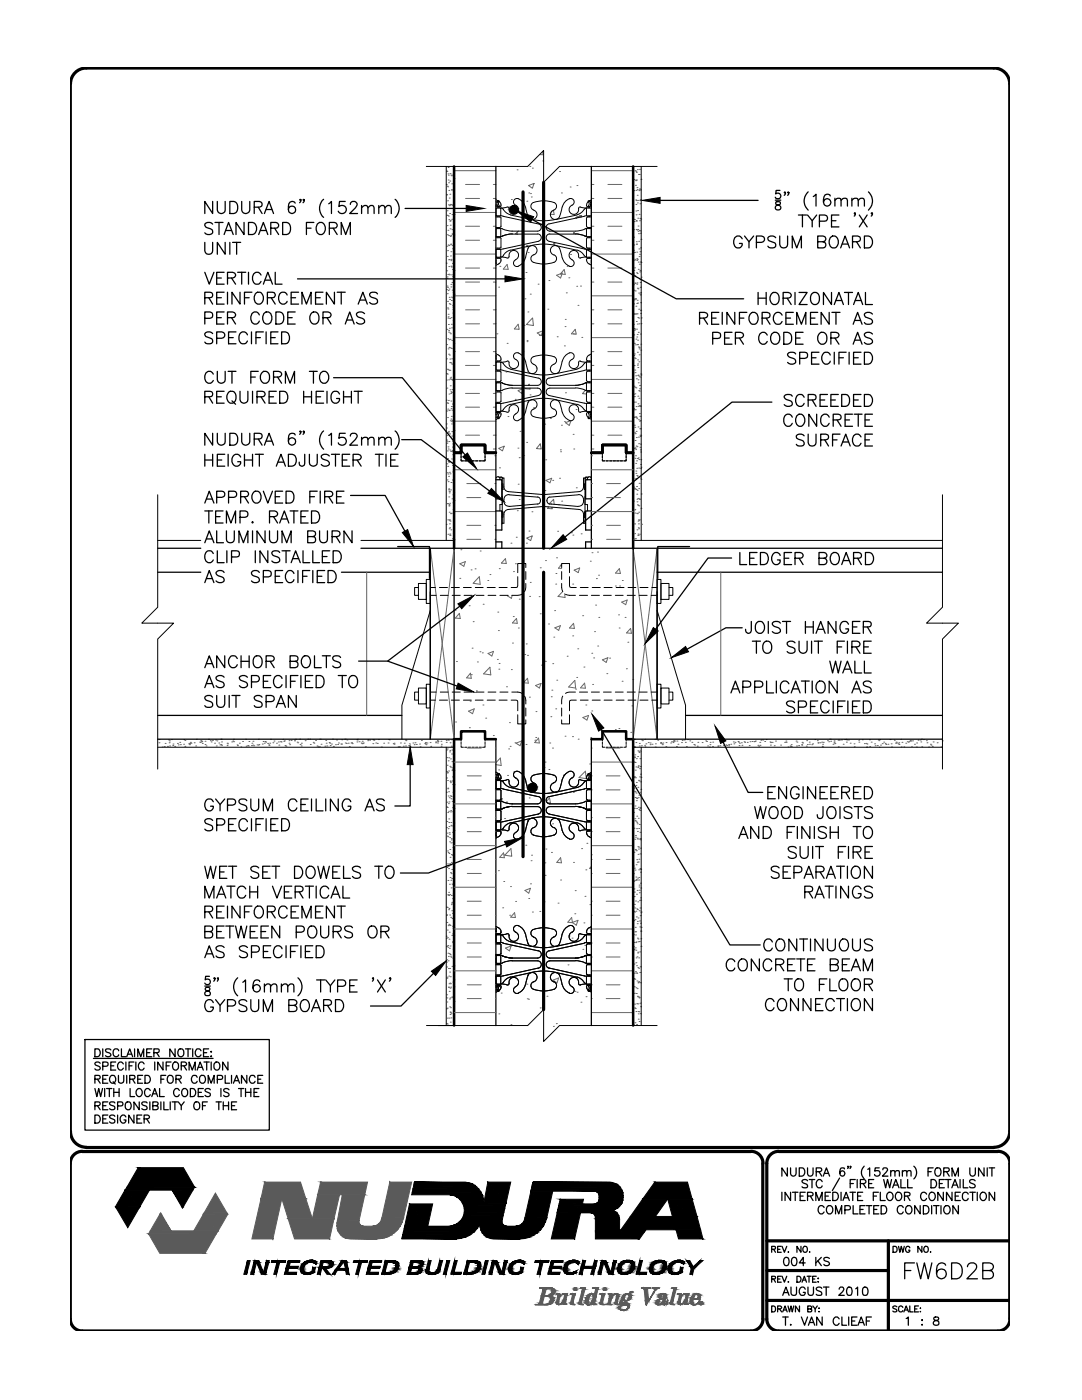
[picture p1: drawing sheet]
<svg xmlns="http://www.w3.org/2000/svg" width="216mm" height="279mm" viewBox="0 0 216 279" stroke-linecap="round" stroke-linejoin="round" font-family="sans-serif">
<!-- layer: TEXT -->
<g fill="none" stroke="#000" stroke-width=".25">
<path d="M60 39.9l-.1 .1-.1-.1h.2v.2l-.2 .4M60.7 39.9l-.1 .1-.1-.1h.2v.2l-.2 .4M64.6 39.8a2.39 2.39 0 0 0 0 3.6M78.8 39.8a2.39 2.39 0 0 1 0 3.6M131.7 40h19.6M154.7 39.9h1.1M155.6 38h-.7l-.1 .7a.58 .58 0 0 1 .9 0 .58 .58 0 0 1-.2 .9 .58 .58 0 0 1-.8-.2M156.7 38.4h-.2l.1-.1 .1 .1-.2 .6M157.4 38.4h-.2l.1-.1 .1 .1-.2 .6M161.3 38.3a2.44 2.44 0 0 0 0 3.6M162.3 39.2l.5-.4v2.3M165.7 39.1a.67 .67 0 0 0-1.1-.2 1.79 1.79 0 0 0 0 2.1 .74 .74 0 0 0 1.1-.3 .74 .74 0 0 0-.5-1 .74 .74 0 0 0-.9 .6"/>
<path d="M166.6 40a.83 .83 0 0 1 1.1-.3l.1 1.4M166.6 39.6v1.5M167.8 40a.85 .85 0 0 1 1.2-.3l.1 1.4M170 40a.85 .85 0 0 1 1.1-.3l.2 1.4M170 39.6v1.5M171.3 40l.5-.4 .6 .1 .1 1.4M173.3 38.3a2.44 2.44 0 0 1 0 3.6M40.9 54.3l.9 2.4 .9-2.4M40.9 59.4l1.3-.1a.59 .59 0 0 0 0-.9l-1.3-.1v2.4M40.9 48.4v1.7a.79 .79 0 0 0 .7 .7 .79 .79 0 0 0 .8-.7v-1.7M41.7 59.4l.7 1.3M42.4 40.2v2.4l-1.5-2.4v2.4"/>
<path d="M42.4 44.7a.87 .87 0 0 0-.8-.3 .87 .87 0 0 0-.7 .6l.2 .3 .9 .4a.59 .59 0 0 1 .4 .8 1.02 1.02 0 0 1-1.5 0M42.9 44.4h1.6M43.2 55.5h1M43.2 59.4h1M43.4 40.2v1.7a.79 .79 0 0 0 .7 .7 .79 .79 0 0 0 .8-.7v-1.7M43.7 44.4v2.4M44.7 54.3h-1.5v2.4h1.5M44.7 58.3h-1.5v2.4h1.5M44.7 46.8l.9-2.4 .9 2.4M44.9 48.4v2.3l-1.5-2.3v2.3M45.1 46h1.1M45.4 55.5h1a.64 .64 0 0 0 .6-.7l-.1-.2-.5-.3h-1v2.4"/>
<path d="M45.4 58.3v2.4M45.9 40.2h.8a1.32 1.32 0 0 1 .8 1.2 1.32 1.32 0 0 1-.8 1.2h-.8zM45.9 48.4v2.3M46.2 55.5l.8 1.2M46.4 48.4h1.6M47.2 48.4v2.3M47.4 54.3h1.6M47.9 58.3v2.4l-1.6-2.4v2.4M48.2 40.2v1.7a.81 .81 0 0 0 .8 .7 .81 .81 0 0 0 .8-.7v-1.7M48.2 54.3v2.4M48.7 44.4v2.4l-1.6-2.4v2.4M48.8 59.4h.9"/>
<path d="M49.6 44.4h.8a1.29 1.29 0 0 1 .8 1.2 1.29 1.29 0 0 1-.8 1.2h-.8zM49.6 54.3v2.4M50.3 58.3h-1.5v2.4M50.7 41.3l1.4-.1a.56 .56 0 0 0 0-.9l-1.4-.1v2.4M50.9 58.7a.89 .89 0 0 1 1-.4 .89 .89 0 0 1 .6 .9 1.04 1.04 0 0 1-.2 1.1 1.04 1.04 0 0 1-1.1 .3 1.47 1.47 0 0 1-.3-1.9zM51.5 41.3l.8 1.3M51.6 46.8l.9-2.4 .9 2.4M52 46h1.1M52.1 54.9a.87 .87 0 0 0-1-.6 .87 .87 0 0 0-.7 .9 1.06 1.06 0 0 0 .2 1.2 1.06 1.06 0 0 0 1.1 .2l.4-.4M52.5 56.7l.9-2.4 1 2.4M52.8 42.6l.9-2.4 .9 2.4M52.9 55.9h1.1"/>
<path d="M53.1 41.8h1.1M53.4 59.4h1a.59 .59 0 0 0 .5-.7l-.2-.3-1.3-.1v2.4M54 45.5h1a.59 .59 0 0 0 .6-.6l-.2-.4-.4-.1h-1v2.4M54.1 59.4l.8 1.3M54.8 45.5l.8 1.3M54.9 54.3v2.4h1.4M56.4 44.4h.8a1.32 1.32 0 0 1 .8 1.2 1.32 1.32 0 0 1-.8 1.2h-.8zM57.3 58.9a.87 .87 0 0 0-1-.6 .87 .87 0 0 0-.7 .9 1.03 1.03 0 0 0 .2 1.2 1.03 1.03 0 0 0 1.2 .2l.3-.5M58.1 59.4h.9M58.9 40.5a.69 .69 0 0 0-1-.2 2.29 2.29 0 0 0-.3 2 .73 .73 0 0 0 1.2 .1 .73 .73 0 0 0-.2-1.1 .73 .73 0 0 0-1.1 .5M59.4 55.7h41.4M59.6 58.3h-1.5v2.4h1.5"/>
<path d="M61.1 45.5h1M62.6 44.4h-1.5v2.4M63 59.4h.9M63.3 44.7a.89 .89 0 0 1 1-.3 .89 .89 0 0 1 .6 .9 1.04 1.04 0 0 1-.2 1.1 1.04 1.04 0 0 1-1.1 .3 1.51 1.51 0 0 1-.3-2zM64.4 58.3h-1.4v2.4h1.4M65.6 40.7l.5-.5v2.4M65.7 45.5h1a.59 .59 0 0 0 .6-.6l-.2-.4-.4-.1h-1v2.4M66.5 45.5l.8 1.3M66.7 58.3v2.4l-1.6-2.4v2.4M67.3 58.3h1.6M68.1 46.8v-2.4l.9 2.4 .9-2.4v2.4M68.1 58.3v2.4"/>
<path d="M68.9 40.2h-1.2l-.1 1a.85 .85 0 0 1 1.3 0 .85 .85 0 0 1-.2 1.3 .85 .85 0 0 1-1.2-.4M69.9 40.8l.1-.3 .3-.3 .7 .1a.52 .52 0 0 1 .1 .8l-1.3 1.5h1.5M71.8 59.9h1.2M72.2 41.5l.5-.5 .6 .1 .1 1.5M72.2 41v1.6M73.4 41.5l.6-.5 .5 .1 .1 1.5M75.3 58.7a.88 .88 0 0 0-.8-.4 .88 .88 0 0 0-.7 .6l.4 .4 .7 .2a.59 .59 0 0 1 .4 .9 1.02 1.02 0 0 1-1.5 0M75.6 41.5l.5-.5 .6 .1 .1 1.5M75.6 41v1.6M76.8 41.5l.6-.5 .5 .1 .2 1.5M80.8 41.6h12.2M106.2 43.8l28.7 15.8h13.5"/>
<path d="M148.1 47.7a.88 .88 0 0 0-1-.6 .88 .88 0 0 0-.7 .9 1.04 1.04 0 0 0 .2 1.2 1.04 1.04 0 0 0 1.2 .2l.3-.5v-.3h-.6M148.6 47.1l.9 1.1v1.3M150.4 47.1l-.9 1.1M150.9 48.4h1a.64 .64 0 0 0 .7-.7 .64 .64 0 0 0-.7-.6h-1v2.4M151.3 58.4v2.4M151.3 59.5h1.6M152.9 58.4v2.4M153.9 58.7l.2-.2a.89 .89 0 0 1 1.4 .8 1.03 1.03 0 0 1-.2 1.1 1.03 1.03 0 0 1-1.2 .2 1.45 1.45 0 0 1-.2-1.9zM154.8 47.4a.88 .88 0 0 0-.9-.3 .88 .88 0 0 0-.7 .6l.2 .3 1.2 .5a.59 .59 0 0 1 0 .9 1.13 1.13 0 0 1-1.4-.3M154.9 40.3a.38 .38 0 0 0 .1 .6 .6 .6 0 0 1 .6 .2 .6 .6 0 0 1 .1 .6l-.6 .2-.4-.3a.64 .64 0 0 1 .8-.7 .38 .38 0 0 0 .1-.6zM155.6 47.1v1.7a.79 .79 0 0 0 .8 .7 .79 .79 0 0 0 .8-.7v-1.7M156.3 59.5l1.3-.1a.51 .51 0 0 0 0-.9l-1.3-.1v2.4"/>
<path d="M157.1 59.5l.8 1.3M158.1 49.5v-2.4l.9 2.4 .9-2.4v2.4M158.6 58.4v2.4M159.3 42.9h1.6M159.4 58.4h1.7l-1.7 2.4h1.7M160.1 42.9v2.4M161.1 42.9l1 1.2v1.2M161.9 58.7a.87 .87 0 0 1 1-.3 .87 .87 0 0 1 .6 .9 1.03 1.03 0 0 1-.2 1.1 1.03 1.03 0 0 1-1.1 .2 1.58 1.58 0 0 1-.3-1.9zM163 42.9l-.9 1.2M163.2 48.2l1.4-.1a.56 .56 0 0 0 0-.9l-1.4-.1v2.4h1a.61 .61 0 0 0 .6-.6 .61 .61 0 0 0-.6-.7M163.5 44.1h1.1a.61 .61 0 0 0 .5-.6 .61 .61 0 0 0-.5-.6h-1.1v2.4M165.7 47.4a.89 .89 0 0 1 1-.3 .89 .89 0 0 1 .6 .9 1.07 1.07 0 0 1-.3 1.1 1.07 1.07 0 0 1-1.1 .3 1.51 1.51 0 0 1-.2-2z"/>
<path d="M165.9 58.4v2.4l-1.6-2.4v2.4M165.9 44.1h.9M166.8 60h1.2M167.4 42.9h-1.5v2.4h1.5M167.7 49.5l.9-2.4 .9 2.4M168.1 48.7h1.1M168.5 58.4h1.6M169.3 58.4v2.4M170.1 48.2l1.4-.1a.56 .56 0 0 0 0-.9l-1.4-.1v2.4M170.7 42.6l-.1 .1-.2-.1 .2-.2 .1 .2-.3 .5M170.7 60h1.1M170.9 48.2l.8 1.3"/>
<path d="M171.5 42.9l1.5 2.4M172.5 47.1h.8a1.26 1.26 0 0 1 .8 1.2 1.26 1.26 0 0 1-.8 1.2h-.8zM172.7 58.4v2.4h1.4M173 42.9l-1.5 2.4M174.1 42.6l-.1 .1-.2-.1 .2-.2 .1 .2-.3 .5M40.9 63.5l1.3-.1a.65 .65 0 0 0 .2-.7 .65 .65 0 0 0-.5-.4h-1v2.4M40.9 79.2l1.3-.1a.59 .59 0 0 0 0-.9l-1.3-.1v2.4M41.7 79.2l.7 1.3M42.4 66.6a.87 .87 0 0 0-.8-.4 .87 .87 0 0 0-.7 .6l.2 .4 1.1 .4a.59 .59 0 0 1 0 .9 1.13 1.13 0 0 1-1.3-.2M42.6 74.7a.87 .87 0 0 0-1-.6 .87 .87 0 0 0-.7 .9 1.09 1.09 0 0 0 1.1 1.5l.6-.6M43.2 67.5h1.1a.64 .64 0 0 0 .6-.6 .64 .64 0 0 0-.6-.7h-1.1v2.4M43.2 63.4h1"/>
<path d="M43.2 79.2h1M43.4 74.1v1.7a.79 .79 0 0 0 .7 .7 .79 .79 0 0 0 .8-.7v-1.7M44.7 62.3h-1.5v2.4h1.5M44.7 78.1h-1.5v2.4h1.5M45.4 63.4l1.4-.1a.55 .55 0 0 0 0-.9l-1.4-.1v2.4M45.5 74.1h1.6M45.6 67.4h.9M45.7 78.2a1.11 1.11 0 0 1 1.3 .4 1.11 1.11 0 0 1 0 1.3 .89 .89 0 0 1-1 .6 .89 .89 0 0 1-.7-1 1.53 1.53 0 0 1 .4-1.3zM46.2 63.4l.8 1.3M46.3 74.1v2.4M46.3 80l.7 .7M47.1 66.2h-1.5v2.4h1.5"/>
<path d="M47.9 78.1v1.7a.79 .79 0 0 0 .8 .7 .79 .79 0 0 0 .8-.7v-1.7M49.4 66.8a.87 .87 0 0 0-1-.6 .87 .87 0 0 0-.7 1 1.04 1.04 0 0 0 .2 1.1 1.04 1.04 0 0 0 1.1 .2l.4-.4M50.1 75.3h.8M50.2 66.2v2.4M50.4 78.1v2.4M51.1 67.4h.9M51.3 79.2l1.3-.1a.54 .54 0 0 0 0-.9l-1.3-.1v2.4M51.5 74.1h-1.4v2.4M51.7 62.9a.87 .87 0 0 0-1-.6 .87 .87 0 0 0-.6 .9 1.03 1.03 0 0 0 .2 1.1 1.03 1.03 0 0 0 1.1 .2l.3-.4M52.1 79.2l.8 1.3M52.2 74.5l.2-.3a.89 .89 0 0 1 1.4 .8 1.09 1.09 0 0 1-1.2 1.5l-.2-.1a1.38 1.38 0 0 1-.2-1.9zM52.5 66.2h-1.4v2.4"/>
<path d="M52.6 62.6a.89 .89 0 0 1 1.1-.3 .89 .89 0 0 1 .5 .9 1.03 1.03 0 0 1-.2 1.1 1.03 1.03 0 0 1-1.1 .2 1.51 1.51 0 0 1-.3-1.9zM53.1 66.2v2.4M53.7 79.2h.9M54 67.4h.9M54.6 75.3h1a.64 .64 0 0 0 .6-.7l-.1-.3-.5-.2h-1v2.4M55 62.3a1.3 1.3 0 0 1 1.6 .6 1.3 1.3 0 0 1-.4 1.6l-1.2 .2zM55.1 78.1h-1.4v2.4h1.4M55.4 75.3l.8 1.2M55.5 66.2h-1.5v2.4h1.5M55.8 78.1h.8a1.26 1.26 0 0 1 .9 1.2 1.26 1.26 0 0 1-.9 1.2h-.8zM56.2 66.2a1.29 1.29 0 0 1 1.5 .7 1.29 1.29 0 0 1-.4 1.6l-1.1 .1zM57 76.5v-2.4l.9 2.4 .9-2.4v2.4"/>
<path d="M57.4 63.4h.9M58.9 62.3h-1.5v2.4h1.5M60.3 60.7v-2.4l.8 2.4 1-2.4v2.4M60.6 79.2h1.6M60.6 78.1v2.4M61.7 74.1h1.6M62.2 78.1v2.4M62.3 62.4a.89 .89 0 0 1 1.3 .8 1.03 1.03 0 0 1-.2 1.1 1.03 1.03 0 0 1-1.1 .2 1.43 1.43 0 0 1 0-2.1zM62.5 74.1v2.4M63.1 79.2h.9M64 74.5a.89 .89 0 0 1 1-.4 .89 .89 0 0 1 .6 .9 1.04 1.04 0 0 1-.2 1.1 1.04 1.04 0 0 1-1.2 .3 1.44 1.44 0 0 1-.2-1.9zM64.4 63.4l1.4-.1a.55 .55 0 0 0 0-.9l-1.4-.1v2.4"/>
<path d="M64.6 78.1h-1.5v2.4h1.5M65.2 63.4l.9 1.3M65.2 78.1v2.4M66.6 75.4h13.7l12.5 15.4M67.7 78.6a.87 .87 0 0 0-.9-.5 .87 .87 0 0 0-.7 .9 1.03 1.03 0 0 0 .2 1.1 1.03 1.03 0 0 0 1.1 .2l.3-.4v-.4h-.5M68.6 79.2h1.5M68.6 78.1v2.4M68.9 64.7l.9-2.4 .9 2.4M69.2 63.9h1.1M70.1 78.1v2.4M70.7 78.1h1.6M71.5 60.7l.9-2.4 .9 2.4"/>
<path d="M71.5 78.1v2.4M72.7 62.6a1.08 1.08 0 0 0-1.6 0l.2 .5 .3 .2a1.24 1.24 0 0 1 1.1 .7 .83 .83 0 0 1-.5 .7 .83 .83 0 0 1-.9-.2l-.2-.2M139.6 63.5l1.3-.1a.51 .51 0 0 0 0-.9l-1.3-.2v2.4M140.4 63.5l.8 1.2M142 63.5h.9M142.2 67.5h1.4a.65 .65 0 0 0 .2-.7 .65 .65 0 0 0-.6-.5h-1v2.4M143.4 62.3h-1.4v2.4h1.4M144.1 62.3v2.4M144.6 67.5h.9M146.1 66.3h-1.5v2.4h1.5M146.6 62.3v2.4l-1.6-2.4v2.4M146.7 67.5h1.1a.64 .64 0 0 0 .6-.7l-.2-.3-.4-.2h-1.1v2.4"/>
<path d="M147.5 63.5h.9M147.5 67.5l.9 1.2M149 62.3h-1.5v2.4M149.7 62.7l.2-.2a1.01 1.01 0 0 1 1.2 .2 1.01 1.01 0 0 1 .2 1.1 .91 .91 0 0 1-.9 .9 .91 .91 0 0 1-.9-.9v-.5zM152.1 63.5l1.3-.1a.56 .56 0 0 0 0-.9l-1.3-.2v2.4M152.9 63.5l.7 1.2M153.1 66.9a.87 .87 0 0 0-1-.6 .87 .87 0 0 0-.7 .9 1.09 1.09 0 0 0 1.1 1.5l.6-.6M154 66.7a.89 .89 0 0 1 1-.4 .89 .89 0 0 1 .6 .9 1.09 1.09 0 0 1-1.2 1.5 1.4 1.4 0 0 1-.4-2zM156.1 62.9a.9 .9 0 0 0-1.1-.6 .9 .9 0 0 0-.7 1 1.08 1.08 0 0 0 .3 1.1 1.08 1.08 0 0 0 1.1 .2l.4-.4M156.4 66.3h.8a1.26 1.26 0 0 1 .8 1.2 1.26 1.26 0 0 1-.8 1.2h-.8zM156.8 63.5h.9M158.1 79.1a.92 .92 0 0 0-1.6 .2 1.24 1.24 0 0 0 1.1 .7 .58 .58 0 0 1 .5 .4 .58 .58 0 0 1-.2 .6 1.13 1.13 0 0 1-1.4-.2"/>
<path d="M158.3 62.3h-1.5v2.4h1.5M158.8 70.6a.92 .92 0 0 0-1.6 .3 1.24 1.24 0 0 0 1.1 .6 .58 .58 0 0 1 .4 .5 .58 .58 0 0 1-.1 .5 1.13 1.13 0 0 1-1.4-.2M158.8 67.5h.9M159 64.7v-2.4l.9 2.4 .9-2.4v2.4M159.6 71.5l1.3-.1a.61 .61 0 0 0 .2-.7 .61 .61 0 0 0-.5-.4h-1v2.4M160.2 66.3h-1.4v2.4h1.4M160.5 79.3a.87 .87 0 0 0-1-.6 .87 .87 0 0 0-.7 .9 1.03 1.03 0 0 0 .2 1.2 1.03 1.03 0 0 0 1.1 .2l.4-.5M161.3 79.8l1.3-.1a.59 .59 0 0 0 0-.9l-1.3-.1v2.4M161.7 63.5h.9M161.9 71.4h.9M162.1 79.8l.7 1.3M163.2 62.3h-1.5v2.4h1.5"/>
<path d="M163.4 66.7l.2-.3a.89 .89 0 0 1 1.4 .8 1.09 1.09 0 0 1-1.2 1.5l-.2-.1a1.38 1.38 0 0 1-.2-1.9zM163.4 70.3h-1.5v2.4h1.5M163.6 79.8h1M165.1 78.7h-1.5v2.4h1.5M165.5 62.3v2.4l-1.7-2.4v2.4M165.7 70.9a.87 .87 0 0 0-1-.6 .87 .87 0 0 0-.7 .9 1.04 1.04 0 0 0 .2 1.1 1.04 1.04 0 0 0 1.1 .2l.4-.4M165.8 67.5h1a.64 .64 0 0 0 .6-.7l-.1-.3-.5-.2h-1v2.4M165.8 79.8h.9M166 62.3h1.6M166.5 60.8l.9-2.4 .9 2.4M166.5 70.3v2.4M166.6 67.5l.8 1.2"/>
<path d="M166.8 62.3v2.4M167.3 78.7h-1.5v2.4h1.5M167.4 71.4h.9M168 78.7h.8a1.28 1.28 0 0 1 .8 1.2 1.28 1.28 0 0 1-.8 1.2h-.8zM168.8 70.3h-1.4v2.4M169.4 70.3v2.4M170.2 64.7l.9-2.4 .9 2.4M170.2 68.7l.9-2.4 .9 2.4M170.3 60.8l1-2.4 .8 2.4M170.3 79.8h1M170.3 71.4h1M170.6 64h1.1"/>
<path d="M170.6 67.9h1.1M171.8 78.7h-1.5v2.4h1.5M171.8 70.3h-1.5v2.4h1.5M172.5 78.7h.8a1.26 1.26 0 0 1 .8 1.2 1.26 1.26 0 0 1-.8 1.2h-.8zM172.5 70.3h.8a1.26 1.26 0 0 1 .8 1.2 1.26 1.26 0 0 1-.8 1.2h-.8zM174.1 62.7a.91 .91 0 0 0-1.6 .2l.2 .4 .9 .3a.63 .63 0 0 1 .5 .8 1.08 1.08 0 0 1-1.6 0M174.1 66.7a.91 .91 0 0 0-1.6 .2l.4 .4a1.24 1.24 0 0 1 1.2 .7v.4a1.08 1.08 0 0 1-1.6 0M40.9 90.7v2.3M40.9 91.8h1.5M41.2 99.6h1.1M42.4 86.5v2.3l-1.5-2.3v2.3M42.4 90.7v2.3"/>
<path d="M43.2 99.3h1.1a.63 .63 0 0 0 .5-.5 .63 .63 0 0 0-.2-.7l-1.4-.1v2.4M43.4 86.5v1.7a.79 .79 0 0 0 .7 .7 .79 .79 0 0 0 .8-.7v-1.7M43.4 91.8h.9M44.8 90.7h-1.4v2.3h1.4M45.5 90.7v2.3M45.6 99.3h1.1a.62 .62 0 0 0 .5-.7 .62 .62 0 0 0-.5-.6h-1.1v2.4M45.9 86.5h.8a1.28 1.28 0 0 1 .8 1.2 1.28 1.28 0 0 1-.8 1.1h-.8zM48 91.2a.9 .9 0 0 0-1-.5 .9 .9 0 0 0-.7 .9 1.06 1.06 0 0 0 .2 1.1 1.06 1.06 0 0 0 1.2 .2l.3-.4v-.4h-.6M48 99.1h1a.59 .59 0 0 0 .6-.6l-.2-.4-1.4-.1v2.4M48.2 86.5v1.7a.81 .81 0 0 0 .8 .7 .81 .81 0 0 0 .8-.7v-1.7M48.8 91.8h1.6M48.8 90.7v2.3"/>
<path d="M48.8 99.1l.8 1.3M50.4 90.7v2.3M50.7 87.6l1.4-.1a.59 .59 0 0 0 0-.9l-1.4-.1v2.3M50.7 98.1a1.09 1.09 0 0 1 1.3 .4 1.09 1.09 0 0 1 0 1.3 .87 .87 0 0 1-1 .6 .87 .87 0 0 1-.7-.9 1.53 1.53 0 0 1 .4-1.4zM50.9 90.7h1.6M51.5 87.6l.8 1.2M51.7 90.7v2.3M52.5 98l.9 2.4 1-2.4M52.8 88.8l.9-2.3 .9 2.3M53.1 88h1.1M54.9 99.1h.9M55.1 93l1-2.3 .9 2.3"/>
<path d="M55.5 92.2h1.1M56.4 98h-1.5v2.4h1.5M57.1 98h.8a1.28 1.28 0 0 1 .8 1.2 1.28 1.28 0 0 1-.8 1.2h-.8zM57.5 90.7a1.28 1.28 0 0 1 1.5 .5 1.28 1.28 0 0 1-.1 1.5l-.6 .3h-.8zM58.9 86.8a.71 .71 0 0 0-.7-.3 .71 .71 0 0 0-.6 .4 1.79 1.79 0 0 0 .3 1.8 .72 .72 0 0 0 1-.3 .72 .72 0 0 0-.5-1 .72 .72 0 0 0-.9 .6M60 86.1h-.2l.1-.1 .1 .1-.2 .6M60.7 86.1h-.2l.1-.1 .1 .1-.2 .6M60.8 90.7v1.8a.59 .59 0 0 1-.7 .5l-.3-.2-.1-.6M61.7 90.7v1.7a.79 .79 0 0 0 .8 .6 .79 .79 0 0 0 .8-.6v-1.7M61.8 99.1h1M63.3 98h-1.5v2.4M63.9 98v2.4"/>
<path d="M64.6 86a2.44 2.44 0 0 0 0 3.6M64.8 99.1l1.3-.1a.54 .54 0 0 0 0-.9l-1.3-.1v2.4M65.6 86.9l.5-.4v2.3M65.6 99.1l.8 1.3M65.7 91a.91 .91 0 0 0-1.6 .2l.5 .5a1.24 1.24 0 0 1 1.1 .7v.3a1.08 1.08 0 0 1-1.6 0M66.1 90.7h1.6M66.9 90.7v2.3M67.2 99.1h.9M68.3 91.8h.9M68.6 98h-1.4v2.4h1.4M68.9 86.5h-1.2l-.1 1a.85 .85 0 0 1 1.3 0 .85 .85 0 0 1-.2 1.2 .85 .85 0 0 1-1.2-.3M69.8 90.7h-1.5v2.3h1.5"/>
<path d="M69.9 87l.1-.3a.81 .81 0 0 1 1-.1 .52 .52 0 0 1 .1 .8l-1.3 1.4h1.5M69.9 98.9h6.9l4 7.1M70.5 91.8h1a.64 .64 0 0 0 .6-.7l-.2-.2-.4-.2h-1v2.3M71.3 91.8l.8 1.2M72.2 87.7a.85 .85 0 0 1 1.1-.3l.1 1.4M72.2 87.3v1.5M73.4 87.7l.6-.4 .5 .1 .1 1.4M74.9 90.7h1.6M75.6 87.7l.5-.4 .6 .1 .1 1.4M75.6 87.3v1.5M75.7 90.7v2.3M76.8 87.7a.83 .83 0 0 1 1.1-.3l.2 1.4"/>
<path d="M77 90.7v2.3M77.9 91.8h.9M78.8 86a2.44 2.44 0 0 1 0 3.6M79.4 90.7h-1.5v2.3h1.5M80.2 87.7h3.8l13.7 10.3M154 80.2h-7.9l-33.4 27M158.1 83.3a.87 .87 0 0 0-1-.6 .87 .87 0 0 0-.7 .9 1.04 1.04 0 0 0 .2 1.1 1.04 1.04 0 0 0 1.1 .2l.4-.4M159 83a.89 .89 0 0 1 1-.3 .89 .89 0 0 1 .6 .9 1.16 1.16 0 0 1-1.2 1.5 1.47 1.47 0 0 1-.4-2.1zM160.5 87a.88 .88 0 0 0-.9-.4 .88 .88 0 0 0-.7 .6l.2 .3 .9 .4a.58 .58 0 0 1 .5 .6 .58 .58 0 0 1-.6 .5l-.8-.1-.2-.2M161.3 86.6v1.7a.79 .79 0 0 0 .7 .7 .79 .79 0 0 0 .8-.7v-1.7M163 82.7v2.4l-1.6-2.4v2.4M163.8 87.8l1.3-.1a.56 .56 0 0 0 0-.9l-1.3-.2v2.4"/>
<path d="M164.6 87.8l.7 1.2M165.5 83.3a.87 .87 0 0 0-1-.6 .87 .87 0 0 0-.7 .9 1.04 1.04 0 0 0 .2 1.1 1.04 1.04 0 0 0 1.1 .2l.4-.4M166.1 87.8h.9M166.3 83.8l1.3-.1a.56 .56 0 0 0 0-.9l-1.3-.1v2.4M167 83.8l.8 1.3M167.6 86.6h-1.5v2.4M167.8 89l1-2.4 .8 2.4M168.2 88.2h1.1M168.6 83.8h.9M170.1 82.7h-1.5v2.4h1.5M170.4 82.7h1.6M171.3 82.7v2.4"/>
<path d="M171.8 87.2a.87 .87 0 0 0-1-.6 .87 .87 0 0 0-.7 .9 1.06 1.06 0 0 0 .2 1.2 1.06 1.06 0 0 0 1.2 .2l.3-.4M172.6 83.8h.9M172.6 87.8h.9M174.1 82.7h-1.5v2.4h1.5M174.1 86.6h-1.5v2.4h1.5M40.9 100.4l.9-2.4 .9 2.4M40.9 108.3l.9-2.4 .9 2.4M40.9 116.3l.9-2.4 .9 2.4M40.9 102h1.5M41.2 107.6h1.1M41.2 115.5h1.1M41.7 102v2.4"/>
<path d="M42.6 110.5a.87 .87 0 0 0-1-.6 .87 .87 0 0 0-.7 .9 1.09 1.09 0 0 0 1.1 1.5l.6-.6M43 103.1h.9M43.2 105.9v2.4h1.4M43.4 109.9v2.4h1.3M44.5 102h-1.5v2.4h1.5M44.7 114.2a.89 .89 0 0 0-.9-.4 .89 .89 0 0 0-.7 .7 1.24 1.24 0 0 0 1.2 .6 .58 .58 0 0 1 .4 .5 .58 .58 0 0 1-.2 .5 1.13 1.13 0 0 1-1.4-.2M45.2 104.4v-2.4l.9 2.4 .9-2.4v2.4M45.2 105.9v1.7a.79 .79 0 0 0 .8 .7 .79 .79 0 0 0 .8-.7v-1.7M45.3 109.9v2.4M46.2 111.2l1.4-.1a.64 .64 0 0 0 .2-.7 .64 .64 0 0 0-.6-.5h-1v2.4M47.7 108.3v-2.4l.9 2.4 .9-2.4v2.4M47.9 103.2l1.3-.1a.65 .65 0 0 0 .3-.7 .65 .65 0 0 0-.6-.4h-1v2.4"/>
<path d="M50.3 104.3l.1-.2 .1 .2-.1 .1zM50.4 105.9v2.4M50.9 109.9v2.4M51.7 114.2a.85 .85 0 0 0-.8-.4 .85 .85 0 0 0-.7 .7l.2 .3 .9 .3a.58 .58 0 0 1 .4 .5 .58 .58 0 0 1-.2 .5 1.05 1.05 0 0 1-1.3-.2M52.5 115.1l1.4-.1a.65 .65 0 0 0 .2-.7 .65 .65 0 0 0-.5-.4h-1.1v2.4M52.9 105.9v2.4l-1.6-2.4v2.4M53.4 109.9v2.4l-1.5-2.4v2.4M53.8 103.1l1.3-.1a.51 .51 0 0 0 0-.9l-1.3-.1v2.4M53.8 105.9v1.7a.81 .81 0 0 0 .8 .7 .81 .81 0 0 0 .8-.7v-1.7M54.6 103.1l.8 1.3M54.9 115h.9M55.8 104.4l.9-2.4 .9 2.4"/>
<path d="M55.8 110.3a.88 .88 0 0 0-.8-.4 .88 .88 0 0 0-.8 .6l.3 .3 .9 .4a.58 .58 0 0 1 .2 1 1.05 1.05 0 0 1-1.4-.2M56.2 103.6h1.1M56.3 108.3v-2.4l.9 2.4 .9-2.4v2.4M56.3 109.9h1.6M56.4 113.9h-1.5v2.4h1.5M57.1 109.9v2.4M57.9 102h1.6M58.1 112.3l.9-2.4 .9 2.4M58.4 111.5h1.2M58.6 114.5a.81 .81 0 0 0-1.2-.5 1.4 1.4 0 0 0 .2 2.3 .86 .86 0 0 0 1-.6M58.6 102v2.4M59.5 113.9v2.4"/>
<path d="M60 103.1h.9M60.4 115h.9M60.5 109.9v2.4h1.3M61.4 107.1l1.4-.1a.56 .56 0 0 0 0-.9l-1.4-.2v2.4l1.4-.1a.65 .65 0 0 0 .2-.7 .65 .65 0 0 0-.6-.4M61.5 102h-1.5v2.4h1.5M61.8 113.9h-1.4v2.4M62.2 102h.8a1.29 1.29 0 0 1 .8 1.2 1.29 1.29 0 0 1-.8 1.2h-.8zM62.4 109.9v2.4h1.4M62.4 113.9v2.4M63.3 115h.9M63.8 105.9v1.7a.79 .79 0 0 0 .8 .7 .79 .79 0 0 0 .7-.7v-1.7M64.3 111.1h.9"/>
<path d="M64.8 113.9h-1.5v2.4h1.5M65.5 113.9h.8a1.29 1.29 0 0 1 .8 1.2 1.29 1.29 0 0 1-.8 1.2h-.8zM65.8 109.9h-1.5v2.4h1.5M66.3 107.1l1.3-.1a.56 .56 0 0 0 0-.9l-1.3-.2v2.4M66.5 109.9h.8a1.26 1.26 0 0 1 .8 1.2 1.26 1.26 0 0 1-.8 1.2h-.8zM67.1 107.1l.7 1.2M70.2 105.9v2.4l-1.6-2.4v2.4M146 111.4h-4.7l-10.5 14.2M147.6 110.3v2.4h1.4M149.6 111.4h.9M151.1 110.3h-1.5v2.4h1.5M151.7 110.3a1.29 1.29 0 0 1 1.5 .7 1.29 1.29 0 0 1-.4 1.6l-1.1 .1z"/>
<path d="M155.7 110.9a.87 .87 0 0 0-1-.6 .87 .87 0 0 0-.7 .9 1.04 1.04 0 0 0 .2 1.1 1.04 1.04 0 0 0 1.1 .3l.3-.3 .1-.6h-.6M156.5 111.4h.9M158 110.3h-1.5v2.4h1.5M158.6 111.4l1.4-.1a.54 .54 0 0 0 0-.9l-1.4-.1v2.4M159.4 111.4l.8 1.3M163.4 111.4h1a.59 .59 0 0 0 .6-.7l-.2-.3-.4-.1h-1v2.4h1a.64 .64 0 0 0 .6-.7 .64 .64 0 0 0-.6-.6M165.9 110.6a.89 .89 0 0 1 1-.3 .89 .89 0 0 1 .6 .9 1.03 1.03 0 0 1-.2 1.1 1.03 1.03 0 0 1-1.2 .3 1.51 1.51 0 0 1-.2-2zM168 112.7l.8-2.4 1 2.4M168.3 111.9h1.1M170.3 111.4l1.4-.1a.59 .59 0 0 0 0-.9l-1.4-.1v2.4M171.1 111.4l.8 1.3M172.7 110.3h.8a1.29 1.29 0 0 1 .8 1.2 1.29 1.29 0 0 1-.8 1.2h-.8z"/>
<path d="M40.9 133.3l.9-2.4 .9 2.4M40.9 137.2l.9-2.4 .9 2.4M41.2 132.4h1.1M41.2 136.4h1.1M42.4 139.1a.88 .88 0 0 0-.8-.3 .88 .88 0 0 0-.7 .5l.2 .4 .9 .3a.58 .58 0 0 1 .4 .7 .58 .58 0 0 1-.5 .5l-.8-.1-.2-.3M43.2 138.8v1.7a.81 .81 0 0 0 .8 .7 .81 .81 0 0 0 .8-.7v-1.7M44.7 135.2a1.06 1.06 0 0 0-1.6 0 .61 .61 0 0 0 .5 .6l.7 .3a.58 .58 0 0 1 .4 .4 .58 .58 0 0 1-.2 .6 1.07 1.07 0 0 1-1.4-.3M44.8 130.9v2.4l-1.6-2.4v2.4M45.7 138.8v2.4M46.3 138.8h1.6M47.1 138.8v2.4M47.3 131.4a.9 .9 0 0 0-1-.5 .9 .9 0 0 0-.7 .9 1.06 1.06 0 0 0 .3 1.1 1.06 1.06 0 0 0 1.1 .2l.3-.4"/>
<path d="M48.1 130.9v2.4M48.1 132h1.6M49.4 135.2a1.08 1.08 0 0 0-1.6 0 .61 .61 0 0 0 .4 .6l.7 .3a.63 .63 0 0 1 .5 .7 1 1 0 0 1-1.6 0M49.7 130.9v2.4M50.2 136.1h1a.64 .64 0 0 0 .6-.6 .64 .64 0 0 0-.6-.7h-1v2.4M50.9 131a1.11 1.11 0 0 1 1.3 .3 1.11 1.11 0 0 1 0 1.4 .87 .87 0 0 1-1 .6 .87 .87 0 0 1-.7-1 1.39 1.39 0 0 1 .4-1.3zM52.3 139.1a.88 .88 0 0 0-.9-.3 .88 .88 0 0 0-.7 .5l.2 .4 1 .3a.58 .58 0 0 1 .4 .7 .58 .58 0 0 1-.6 .5l-.8-.1-.2-.3M52.5 136h.9M53.1 132l1.4-.1a.54 .54 0 0 0 0-.9l-1.4-.1v2.4M53.9 132l.8 1.3M54 134.8h-1.5v2.4h1.5M56.3 135.4a.87 .87 0 0 0-1-.6 .87 .87 0 0 0-.7 .9 1.04 1.04 0 0 0 .2 1.2 1.04 1.04 0 0 0 1.1 .2l.4-.5"/>
<path d="M57.1 134.8v2.4M57.9 132l1.3-.1a.59 .59 0 0 0 0-.9l-1.3-.1v2.4l1.3-.2a.65 .65 0 0 0 .2-.7 .65 .65 0 0 0-.5-.4M58 136h.9M59.1 138.8v2.4l-1.6-2.4v2.4M59.5 134.8h-1.5v2.4M60 134.8v2.4M60.6 131a1.09 1.09 0 0 1 1.2 .3 1.09 1.09 0 0 1 0 1.4 .87 .87 0 0 1-1 .6 .87 .87 0 0 1-.7-1 1.53 1.53 0 0 1 .5-1.3zM60.9 136h.9M62.4 134.8h-1.5v2.4h1.5M62.8 130.9v2.4h1.3M63.1 134.8h.8a1.32 1.32 0 0 1 .8 1.2 1.32 1.32 0 0 1-.8 1.2h-.8zM64.3 130.9h1.6"/>
<path d="M65.1 130.9v2.4M67.5 134.8h1.6M68 131.2a.88 .88 0 0 0-.9-.4 .88 .88 0 0 0-.7 .6l.2 .4 .9 .3a.58 .58 0 0 1 .4 .4 .58 .58 0 0 1-.2 .6 1.05 1.05 0 0 1-1.3-.2M68.3 134.8v2.4M69.8 135.2a.87 .87 0 0 1 1-.3 .87 .87 0 0 1 .5 .8 1.04 1.04 0 0 1-.2 1.2 1.04 1.04 0 0 1-1.1 .2 1.58 1.58 0 0 1-.2-1.9zM77.4 131.9l13.8 5M91.8 121l-14.4 10.9h-5.8M145.9 138.3l.8-2.4 .9 2.4M146.2 137.5h1.1M148.1 125.3h-3.3l-7.7 4.3M148.2 137.1h1.4a.65 .65 0 0 0 .2-.7 .65 .65 0 0 0-.6-.5h-1v2.4M149.9 124v1.8l-.1 .4a.56 .56 0 0 1-.9 0l-.1-.6"/>
<path d="M150.1 128h1.6M150.6 137.1h1a.6 .6 0 0 0 .6-.4 .6 .6 0 0 0-.3-.7l-1.3-.1v2.4M150.9 124.4a.89 .89 0 0 1 1-.4 .89 .89 0 0 1 .6 .9 1.04 1.04 0 0 1-.2 1.1 1.04 1.04 0 0 1-1.1 .3 1.44 1.44 0 0 1-.3-1.9zM150.9 128v2.4M152.4 128.3a.87 .87 0 0 1 1-.3 .87 .87 0 0 1 .6 .9 1.03 1.03 0 0 1-.2 1.1 1.03 1.03 0 0 1-1.2 .2 1.58 1.58 0 0 1-.2-1.9zM153 135.9v2.4h1.4M153.3 124v2.4M154.9 135.9v2.4M155.7 124.4a.92 .92 0 0 0-1.6 .2 1.24 1.24 0 0 0 1.2 .7 .58 .58 0 0 1 .2 1 1.08 1.08 0 0 1-1.4-.2M156.1 124h1.6M156.9 124v2.4M157.4 136.5a.87 .87 0 0 0-1-.6 .87 .87 0 0 0-.7 .9 1.06 1.06 0 0 0 .2 1.2 1.06 1.06 0 0 0 1.2 .2l.3-.5"/>
<path d="M157.9 138.3l.9-2.4 .9 2.4M158.2 137.5h1.1M158.6 128.3a.87 .87 0 0 0-.8-.4 .87 .87 0 0 0-.7 .7l.2 .3 .9 .3a.59 .59 0 0 1 .4 .8 1.02 1.02 0 0 1-1.5 0M159.4 128v1.7a.81 .81 0 0 0 .8 .7 .81 .81 0 0 0 .9-.7v-1.7M159.9 135.9h1.6M160.7 124v2.4M160.7 135.9v2.4M160.7 125.1h1.6M161.9 128v2.4M162.1 135.9v2.4M162.3 124v2.4M162.5 128h1.6"/>
<path d="M162.8 126.4l1-2.4 .8 2.4M163.1 136.3a.87 .87 0 0 1 1-.4 .87 .87 0 0 1 .5 .9 1.06 1.06 0 0 1-.2 1.2 1.06 1.06 0 0 1-1.1 .2 1.45 1.45 0 0 1-.2-1.9zM163.2 139.9h-1.5v2.4h1.5M163.2 125.6h1.1M163.3 128v2.4M165.6 131.9l.5 2.4 .6-2.4 .6 2.4 .5-2.4M166.3 139.9v2.4M166.8 124v2.4l-1.6-2.4v2.4M167.1 135.9v2.4l-1.6-2.4v2.4M167.1 129.1h.9M168.2 134.3l.9-2.4 .9 2.4M168.5 128h-1.4v2.4"/>
<path d="M168.5 133.5h1.1M168.6 139.9h-1.5v2.4M169.1 128v2.4M169.2 139.9v2.4M169.3 124.6a.87 .87 0 0 0-1-.6 .87 .87 0 0 0-.7 .9 1.09 1.09 0 0 0 1.2 1.5 .84 .84 0 0 0 .5-.9h-.5M170 129.1l1.3-.1a.54 .54 0 0 0 0-.9l-1.3-.1v2.4M170 138.3l.9-2.4 .9 2.4M170.1 125.1h.9M170.3 137.5h1.2M170.6 131.9v2.4h1.3M170.8 129.1l.8 1.3M171.6 124h-1.5v2.4h1.5"/>
<path d="M171.6 139.9h-1.5v2.4h1.5M172.3 125.1l1.3-.1a.59 .59 0 0 0 0-.9l-1.3-.1v2.4M172.3 139.9h.8a1.28 1.28 0 0 1 .8 1.2 1.28 1.28 0 0 1-.8 1.2h-.8zM172.4 129.1h.9M172.5 131.9v2.4h1.3M173.1 125.1l.7 1.3M173.8 128h-1.4v2.4h1.4M173.8 136.3a.88 .88 0 0 0-.8-.4 .88 .88 0 0 0-.7 .6l.1 .2 .3 .2 .7 .2a.58 .58 0 0 1 .4 .7 .58 .58 0 0 1-.5 .5l-.8-.1-.2-.2M43 159.5l.9 1.1v1.2M44.8 159.5l-.9 1.1M49.2 159.8a.88 .88 0 0 0-.8-.4 .88 .88 0 0 0-.7 .6l.2 .3 .9 .4a.58 .58 0 0 1 .4 .4 .58 .58 0 0 1-.2 .6 1.05 1.05 0 0 1-1.3-.2M50.1 159.5v1.6a.79 .79 0 0 0 .7 .7 .79 .79 0 0 0 .8-.7v-1.6"/>
<path d="M53.1 140h1a.6 .6 0 0 0 .6-.4 .6 .6 0 0 0-.2-.7l-1.4-.1v2.4M55.1 141.2l1-2.4 .9 2.4M55.5 140.4h1.1M61.5 159.5h-1.5v2.3h1.5M62.2 159.5v2.3M63.1 159.5v2.3h1.3M65 159.5v2.3M67.5 159.5v2.3l-1.6-2.3v2.3M76.7 159.8a.88 .88 0 0 0-.9-.4 .88 .88 0 0 0-.7 .6l.2 .3 1 .4a.59 .59 0 0 1 .4 .8 1.02 1.02 0 0 1-1.6 0M81.8 152.6v8.3h-3M120 145.6l25.6 43h6.1M144.3 148.1l5 10h2.9"/>
<path d="M153.2 158.1h.9M154.7 157h-1.5v2.4h1.5M156.9 157v2.4l-1.5-2.4v2.4M158.6 140.2a.92 .92 0 0 0-1.7 .2 1.24 1.24 0 0 0 1.2 .7 .58 .58 0 0 1 .2 1 1.08 1.08 0 0 1-1.4-.2M159.3 141.1h1.1a.62 .62 0 0 0 .5-.6 .62 .62 0 0 0-.5-.6h-1.1v2.4M159.4 157.6a.87 .87 0 0 0-1-.6 .87 .87 0 0 0-.7 .9 1.03 1.03 0 0 0 .3 1.2 1.03 1.03 0 0 0 1.1 .2l.3-.5v-.3h-.5M160.2 157v2.4M161.7 141h.9M162.7 157v2.4l-1.6-2.4v2.4M163.6 158.1h1M165.1 157h-1.5v2.4h1.5M165.5 140.4a.87 .87 0 0 0-1-.5 .87 .87 0 0 0-.7 .9 1.09 1.09 0 0 0 1.1 1.5l.6-.6"/>
<path d="M165.8 158.1h.9M167.1 141h1M167.3 157h-1.5v2.4h1.5M168 158.1l1.3-.1a.56 .56 0 0 0 0-.9l-1.3-.1v2.4M168.8 158.1l.7 1.3M170.1 141h.9M170.3 158.1h1M171.8 157h-1.5v2.4h1.5M172.5 157h.8a1.29 1.29 0 0 1 .8 1.2 1.29 1.29 0 0 1-.8 1.2h-.8zM40.9 172.9l.5 2.4 .6-2.4 .6 2.4 .5-2.4M40.9 179.2v-2.3l.9 2.3 .9-2.3v2.3M42.4 163.7a.87 .87 0 0 0-.8-.3 .87 .87 0 0 0-.7 .6l.2 .3 .9 .4a.59 .59 0 0 1 .4 .8 1.02 1.02 0 0 1-1.5 0"/>
<path d="M42.6 160a.87 .87 0 0 0-1-.5 .87 .87 0 0 0-.7 .8 1.03 1.03 0 0 0 .2 1.2 1.03 1.03 0 0 0 1.1 .2l.4-.5v-.3h-.6M43.2 164.7h1.1a.64 .64 0 0 0 .6-.7 .64 .64 0 0 0-.6-.6h-1.1v2.4M43.2 179.2l1-2.3 .9 2.3M43.6 178.5h1.1M43.8 174h.9M45.3 172.9h-1.5v2.4h1.5M45.3 176.9h1.6M45.4 160.7h1a.63 .63 0 0 0 .6-.5 .63 .63 0 0 0-.2-.7h-1.4v2.3M45.6 164.5h.9M45.6 172.9h1.6M46.1 176.9v2.3M46.4 172.9v2.4"/>
<path d="M47.1 163.4h-1.5v2.4h1.5M49 177.4a.87 .87 0 0 0-1-.6 .87 .87 0 0 0-.7 .9 1.06 1.06 0 0 0 .3 1.2 1.06 1.06 0 0 0 1.1 .2l.3-.4M49.4 164a.87 .87 0 0 0-1-.6 .87 .87 0 0 0-.7 .9 1.03 1.03 0 0 0 .2 1.2 1.03 1.03 0 0 0 1.1 .2l.4-.5M49.8 176.9v2.3M49.8 178h1.6M50.2 163.4v2.4M51.1 164.5h.9M51.4 176.9v2.3M51.6 173.2a.87 .87 0 0 0-.8-.4 .87 .87 0 0 0-.7 .7l.2 .3 1.1 .4a.59 .59 0 0 1 0 1 1 1 0 0 1-1.3-.3M52.4 174h1M52.5 161.8v-2.3l.9 2.3 1-2.3v2.3M52.5 163.4h-1.4v2.4"/>
<path d="M53.1 163.4v2.4M53.9 172.9h-1.5v2.4h1.5M54 164.5h.9M54.2 172.9h1.6M54.4 176.9l.9 2.3 .9-2.3M55 172.9v2.4M55.5 163.4h-1.5v2.4h1.5M56.2 163.4a1.29 1.29 0 0 1 1.5 .7 1.29 1.29 0 0 1-.4 1.6l-1.1 .1zM56.7 178h.9M58.2 176.9h-1.5v2.3h1.5M58.8 172.9h.8a1.29 1.29 0 0 1 .8 1.2 1.29 1.29 0 0 1-.8 1.2h-.8zM58.9 178l1.4-.1a.56 .56 0 0 0 0-.9l-1.4-.1v2.3"/>
<path d="M59.2 160a.87 .87 0 0 0-1-.5 .87 .87 0 0 0-.7 .8 1.03 1.03 0 0 0 .3 1.2 1.03 1.03 0 0 0 1.1 .2l.3-.5M59.7 178l.8 1.2M60 160.6h.9M60.9 176.9h1.6M61.3 173.2a.9 .9 0 0 1 1-.3 .9 .9 0 0 1 .6 .9 1.08 1.08 0 0 1-.3 1.1 1.08 1.08 0 0 1-1.1 .3 1.58 1.58 0 0 1-.2-2zM61.7 176.9v2.3M63.1 176.9v2.3M63.4 172.9l.6 2.4 .6-2.4 .5 2.4 .6-2.4M65.6 177.4a.87 .87 0 0 0-1-.6 .87 .87 0 0 0-.7 .9 1.06 1.06 0 0 0 .2 1.2 1.06 1.06 0 0 0 1.1 .2l.4-.4M66.1 179.2l.8-2.3 .9 2.3M66.4 174h.9M66.4 178.5h1.1"/>
<path d="M67.8 172.9h-1.4v2.4h1.4M68.4 176.9v2.3h1.4M68.6 172.9v2.4h1.3M70 160a.87 .87 0 0 0-1-.5 .87 .87 0 0 0-.7 .8 1.04 1.04 0 0 0 .2 1.2 1.04 1.04 0 0 0 1.2 .2l.2-.2 .1-.6h-.6M71.9 173.2a1.08 1.08 0 0 0-1.6 0 .61 .61 0 0 0 .5 .7l.7 .2a.58 .58 0 0 1 .4 .5 .58 .58 0 0 1-.2 .6 1.07 1.07 0 0 1-1.4-.3M72.8 161.8l1-2.3 .8 2.3M73.2 161h1.1M74.8 172.9h1.5M75.6 172.9v2.4M77 173.2a.89 .89 0 0 1 1-.3 .89 .89 0 0 1 .6 .9 1.04 1.04 0 0 1-.2 1.1 1.04 1.04 0 0 1-1.1 .3 1.51 1.51 0 0 1-.3-2zM100.9 168.5l-15.4 5.7h-5.6M147.4 167.3l1-2.3 .8 2.3"/>
<path d="M147.8 166.5h1.1M150.6 161l.5 2.4 .6-2.4 .6 2.4 .6-2.4M151.4 165v2.3l-1.6-2.3v2.3M152.3 165h.8a1.26 1.26 0 0 1 .8 1.1 1.26 1.26 0 0 1-.8 1.2h-.8zM153.6 161.3a.89 .89 0 0 1 1.1-.3 .89 .89 0 0 1 .6 .9 1.04 1.04 0 0 1-.3 1.1 1.04 1.04 0 0 1-1.1 .3 1.51 1.51 0 0 1-.3-2zM155.5 173.2a.87 .87 0 0 0-.9-.4 .87 .87 0 0 0-.7 .7l.2 .3 .9 .3a.59 .59 0 0 1 .5 .8 1.02 1.02 0 0 1-1.6 0M156.1 161.3a.89 .89 0 0 1 1.1-.3 .89 .89 0 0 1 .5 .9 1.07 1.07 0 0 1-.2 1.1 1.07 1.07 0 0 1-1.1 .3 1.51 1.51 0 0 1-.3-2zM156.3 174h.9M157.1 166.1h.9M157.7 172.9h-1.4v2.4h1.4M158.4 174.1l1.4-.1a.65 .65 0 0 0 .2-.7 .65 .65 0 0 0-.6-.4h-1v2.4M158.6 161a1.29 1.29 0 0 1 1.4 .7 1.29 1.29 0 0 1-.3 1.6l-1.1 .1z"/>
<path d="M158.6 165h-1.5v2.3M158.9 169.3a1.08 1.08 0 0 0-1.6 0l.2 .5 .2 .2a1.24 1.24 0 0 1 1.2 .6 .83 .83 0 0 1-.5 .8 .83 .83 0 0 1-.9-.2l-.2-.2M159.1 165v2.3M159.7 168.9v1.7a.81 .81 0 0 0 .8 .7 .81 .81 0 0 0 .8-.7v-1.7M160.5 175.3l.9-2.4 .9 2.4M160.6 178l1.3-.1a.56 .56 0 0 0 0-.9l-1.3-.1v2.3M160.8 174.5h1.1M161.4 178l.8 1.2M161.6 165v2.3l-1.6-2.3v2.3M162.2 168.9v2.4M162.5 165v2.3M162.6 179.2l.9-2.3 .9 2.3"/>
<path d="M162.7 168.9h1.6M162.8 174l1.4-.1a.56 .56 0 0 0 0-.9l-1.4-.1v2.4M163 178.5h1.1M163.5 168.9v2.4M163.6 174l.8 1.3M164.2 161v1.8l-.1 .3a.59 .59 0 0 1-.9 0l-.1-.5M164.6 176.9h1.7M164.9 165.3a.91 .91 0 0 0-1.6 .2l.5 .5a1.24 1.24 0 0 1 1.1 .7v.3a1.08 1.08 0 0 1-1.6 0M164.9 175.3l.9-2.4 .9 2.4M165.2 161.3l.3-.2a.91 .91 0 0 1 1.3 .8 1.04 1.04 0 0 1-.2 1.1 1.04 1.04 0 0 1-1.1 .3 1.45 1.45 0 0 1-.3-2zM165.2 174.5h1.1M165.5 176.9v2.3"/>
<path d="M165.7 166.1h1.6M165.7 165v2.3M166.8 176.9v2.3M166.9 172.9h1.6M167.3 165v2.3M167.3 170h.9M167.6 161v2.4M167.7 172.9v2.4M168.8 168.9h-1.5v2.4M169.1 172.9v2.4M169.3 176.9v2.3l-1.6-2.3v2.3M169.3 168.9v2.4"/>
<path d="M170 161.3a.87 .87 0 0 0-.9-.4 .87 .87 0 0 0-.7 .7l.2 .3 .9 .3a.58 .58 0 0 1 .5 .5 .58 .58 0 0 1-.2 .6 1.13 1.13 0 0 1-1.4-.3M170.1 173.2a.87 .87 0 0 1 1-.3 .87 .87 0 0 1 .6 .9 1.03 1.03 0 0 1-.2 1.1 1.03 1.03 0 0 1-1.2 .3 1.45 1.45 0 0 1-.2-2zM170.2 170h1.1a.59 .59 0 0 0 .5-.6l-.2-.4-1.4-.1v2.4M170.2 165h1.6M170.4 161h1.6M171 165v2.3M171 170l.8 1.3M171.3 161v2.4M171.8 177.4a.88 .88 0 0 0-1-.5 .88 .88 0 0 0-.7 .9 1.04 1.04 0 0 0 .2 1.1 1.04 1.04 0 0 0 1.2 .2l.3-.4v-.4h-.5M172.5 165.3a.89 .89 0 0 1 1-.3 .89 .89 0 0 1 .6 .8 1.06 1.06 0 0 1-.3 1.2 1.06 1.06 0 0 1-1.1 .2 1.51 1.51 0 0 1-.2-1.9zM172.6 170h.9M174.1 161.3a1.08 1.08 0 0 0-1.6 0 .61 .61 0 0 0 .4 .7l.7 .2a.63 .63 0 0 1 .5 .8 1.08 1.08 0 0 1-1.6 0"/>
<path d="M174.1 168.9h-1.5v2.4h1.5M174.1 172.9v2.4l-1.6-2.4v2.4M174.1 177.2a.91 .91 0 0 0-1.6 .2l.2 .4 .9 .3a.63 .63 0 0 1 .5 .8 1.08 1.08 0 0 1-1.6 0M40.9 182l1.3-.2a.59 .59 0 0 0 0-.9l-1.3-.1v2.4M40.9 185.9l1.3-.1a.59 .59 0 0 0 0-.9l-1.3-.1v2.4l1.3-.1a.65 .65 0 0 0 .2-.7 .65 .65 0 0 0-.5-.5M40.9 191.1l.9-2.3 .9 2.3M40.9 196.8h1.1M41 197.1v.3l.2 .3a.63 .63 0 0 1 .6 .2 .63 .63 0 0 1 .1 .7l-.3 .1-.6-.1a.63 .63 0 0 1 0-.7 .63 .63 0 0 1 .7-.2l.2-.3-.1-.3zM41.2 190.4h1.1M41.7 182l.7 1.2M41.8 194.8h-.8v.8a.58 .58 0 0 1 .8 0 .58 .58 0 0 1-.1 .8 .58 .58 0 0 1-.8-.2M42.9 195.2l-.1 .2-.2-.2h.3v.3l-.3 .3"/>
<path d="M43 199.5l.9 1.1v1.3M43.2 182h1M43.2 185.9h1M43.6 195.2l-.2 .2v-.2h.2l-.2 .6M44.7 180.8h-1.5v2.4h1.5M44.7 184.8h-1.5v2.4h1.5M44.7 189.1a1.06 1.06 0 0 0-1.6 0 .61 .61 0 0 0 .5 .7l.7 .2a.58 .58 0 0 1 .4 .4 .58 .58 0 0 1-.2 .6 1.22 1.22 0 0 1-1.4-.2M44.8 199.5l-.9 1.1M45.1 184.8h1.6M45.4 180.8v2.4M45.9 184.8v2.4M47 184.8l.6 2.4 .5-2.4 .6 2.4 .5-2.4"/>
<path d="M47.4 195.1a2.39 2.39 0 0 0 0 3.6M47.9 180.8v2.4l-1.6-2.4v2.4M48.4 196l.6-.4v2.4M48.8 182h.9M49.2 199.8a.87 .87 0 0 0-.8-.3 .87 .87 0 0 0-.7 .6l.2 .3 .9 .4a.58 .58 0 0 1 .4 .4 .58 .58 0 0 1-.2 .6 1.13 1.13 0 0 1-1.3-.3M49.4 189.1a1.08 1.08 0 0 0-1.6 0 .61 .61 0 0 0 .4 .7l.7 .2a.63 .63 0 0 1 .5 .8 1.08 1.08 0 0 1-1.6 0M49.9 185.9h1M50.1 199.5v1.7a.79 .79 0 0 0 .7 .7 .79 .79 0 0 0 .8-.7v-1.7M50.2 190h1a.64 .64 0 0 0 .6-.6 .64 .64 0 0 0-.6-.6h-1v2.3M50.3 180.8h-1.5v2.4M50.9 181.2a.89 .89 0 0 1 1-.3 .89 .89 0 0 1 .6 .8 1.04 1.04 0 0 1-.2 1.1 1.04 1.04 0 0 1-1.1 .3 1.44 1.44 0 0 1-.3-1.9zM51.4 184.8h-1.5v2.4h1.5"/>
<path d="M51.8 195.9a.67 .67 0 0 0-1-.2 1.86 1.86 0 0 0 0 2.2 .74 .74 0 0 0 1.1-.4 .74 .74 0 0 0-.5-1 .74 .74 0 0 0-.9 .7M52.1 185.9h.9M52.5 189.9h.9M52.8 196.8l.5-.4 .6 .1 .1 1.5M52.8 196.4v1.6M53.4 182h1a.65 .65 0 0 0 .5-.7l-.2-.4-1.3-.1v2.4M53.6 184.8h-1.5v2.4h1.5M54 196.8l.6-.4 .5 .1 .2 1.5M54 188.8h-1.5v2.3h1.5M54.1 182l.8 1.2M55.8 184.8v2.4l-1.6-2.4v2.4M56.1 196.8l.6-.4 .6 .1 .1 1.5"/>
<path d="M56.1 196.4v1.6M56.3 189.3a.87 .87 0 0 0-1-.6 .87 .87 0 0 0-.7 1 1.04 1.04 0 0 0 .2 1.1 1.04 1.04 0 0 0 1.1 .2l.4-.4M57.1 188.8v2.3M57.3 181.4a.87 .87 0 0 0-1-.6 .87 .87 0 0 0-.7 .9 1.09 1.09 0 0 0 1.1 1.5l.6-.5M57.4 196.8l.6-.4 .6 .1v1.5M58 189.9h.9M58.1 182h.9M59.1 186h1a.63 .63 0 0 0 .6-.4 .63 .63 0 0 0-.2-.7l-1.4-.1v2.4M59.5 195.1a2.39 2.39 0 0 1 0 3.6M59.5 188.8h-1.5v2.3M59.6 180.8h-1.5v2.4h1.5M60 188.8v2.3"/>
<path d="M60.1 199.8a.89 .89 0 0 1 1.1-.3 .89 .89 0 0 1 .5 .9 1.07 1.07 0 0 1-.2 1.1 1.07 1.07 0 0 1-1.1 .3 1.51 1.51 0 0 1-.3-2zM60.3 183.2v-2.4l.8 2.4 1-2.4v2.4M60.9 189.9h.9M61.8 184.9a1.16 1.16 0 0 1 1.4 .5 1.16 1.16 0 0 1-.2 1.4l-.2 .3a.89 .89 0 0 1-1.4-.8 1.39 1.39 0 0 1 .4-1.4zM62.4 188.8h-1.5v2.3h1.5M63 182h.9M63.1 188.8h.8a1.29 1.29 0 0 1 .8 1.1 1.29 1.29 0 0 1-.8 1.2h-.8zM63.2 195.6h1.6M64 184.8v1.7a.81 .81 0 0 0 .8 .7 .81 .81 0 0 0 .8-.7v-1.7M64 195.6v2.4M64.4 180.8h-1.4v2.4h1.4M65 195.6l.9 1.1v1.3"/>
<path d="M66.5 185.9l1.3-.1a.54 .54 0 0 0 0-.9l-1.3-.1v2.4M66.7 180.8v2.4l-1.6-2.4v2.4M66.8 195.6l-.9 1.1M66.9 199.5h.8a1.26 1.26 0 0 1 .9 1.2 1.26 1.26 0 0 1-.9 1.2h-.8zM67.3 180.8h1.6M67.3 185.9l.8 1.3M67.4 196.8h1a.64 .64 0 0 0 .6-.6 .64 .64 0 0 0-.6-.6h-1v2.4M68.1 180.8v2.4M69.8 196.7h.9M70.3 185.2a.88 .88 0 0 0-.8-.4 .88 .88 0 0 0-.7 .6l.2 .3 .9 .3a.59 .59 0 0 1 .4 .8 1.02 1.02 0 0 1-1.5 0M71.3 195.6h-1.5v2.4h1.5M73.8 184.9a1.16 1.16 0 0 1 1.4 .5 1.16 1.16 0 0 1-.2 1.4 .87 .87 0 0 1-1 .3 .87 .87 0 0 1-.6-.8 1.39 1.39 0 0 1 .4-1.4z"/>
<path d="M74.5 195.2l-.1 .2-.1-.2h.2l-.2 .6M75.3 195.6l1.6 2.4M76 185.9l1.4-.1a.54 .54 0 0 0 0-.9l-1.4-.1v2.4M76.8 185.9l.8 1.3M76.9 195.6l-1.6 2.4M77.9 195.2l-.1 .2-.1-.2h.2v.3l-.2 .3M86.5 194.3l-6.5 6.5h-6.1M146.6 191.9a.87 .87 0 0 0-1-.5 .87 .87 0 0 0-.7 .9 1.08 1.08 0 0 0 .3 1.1 1.08 1.08 0 0 0 1.1 .3l.3-.5M147.5 191.7l.3-.2a.89 .89 0 0 1 1.3 .8 1.06 1.06 0 0 1-.2 1.1 1.06 1.06 0 0 1-1.1 .3 1.45 1.45 0 0 1-.3-2zM151.5 191.4v2.3l-1.6-2.3v2.3M154 191.9a.87 .87 0 0 0-1-.5 .87 .87 0 0 0-.7 .9 1.08 1.08 0 0 0 .2 1.1 1.08 1.08 0 0 0 1.1 .3l.4-.5M154.1 188a.87 .87 0 0 0-1-.6 .87 .87 0 0 0-.7 .9 1.04 1.04 0 0 0 .2 1.1 1.04 1.04 0 0 0 1.2 .3l.3-.5"/>
<path d="M154.4 199.9a.87 .87 0 0 0-1-.6 .87 .87 0 0 0-.6 .9 1.03 1.03 0 0 0 .2 1.2 1.03 1.03 0 0 0 1.1 .2l.3-.5M154.8 192.5h1a.64 .64 0 0 0 .6-.7l-.1-.2-.5-.2h-1v2.3M155.3 187.5a.91 .91 0 0 1 1.3 .8 1.04 1.04 0 0 1-.2 1.1 1.04 1.04 0 0 1-1.1 .3 1.43 1.43 0 0 1 0-2.2zM155.4 199.6l.2-.2a.91 .91 0 0 1 1.3 .8 1.03 1.03 0 0 1-.2 1.2 1.03 1.03 0 0 1-1.1 .2 1.45 1.45 0 0 1-.2-2zM155.6 192.5l.8 1.2M156.5 195.4h1.6M157.2 192.5h.9M157.3 195.4v2.3M158.6 191.4h-1.4v2.3h1.4M159 187.4v2.4l-1.6-2.4v2.4M159 195.4a.89 .89 0 0 1 1.3 .8 1.03 1.03 0 0 1-.2 1.2 1.03 1.03 0 0 1-1.1 .2 1.52 1.52 0 0 1 0-2.2zM159 191.4h1.6"/>
<path d="M159.3 199.3v2.4l-1.6-2.4v2.4M159.6 187.4h1.5M159.8 191.4v2.3M160.3 187.4v2.4M161.1 192.5h1M161.7 187.4v2.4M161.8 199.3v2.4l-1.6-2.4v2.4M162.6 191.4h-1.5v2.3h1.5M163.5 196.5h.9M164.2 187.4v2.4l-1.6-2.4v2.4M164.2 199.3h-1.5v2.4h1.5M165 195.4h-1.5v2.3"/>
<path d="M165.1 187.4v1.7a.79 .79 0 0 0 .8 .7 .79 .79 0 0 0 .8-.7v-1.7M165.6 195.4v2.3h1.3M165.7 192.5h1a.64 .64 0 0 0 .6-.7l-.2-.2-.4-.2h-1v2.3h1a.61 .61 0 0 0 .6-.6 .61 .61 0 0 0-.6-.6M166.5 199.9a.87 .87 0 0 0-1-.6 .87 .87 0 0 0-.7 .9 1.03 1.03 0 0 0 .2 1.2 1.03 1.03 0 0 0 1.1 .2l.4-.5M166.9 199.3h1.6M167.7 199.3v2.4M167.8 195.4a.89 .89 0 0 1 1.4 .8 1.03 1.03 0 0 1-.2 1.2 1.03 1.03 0 0 1-1.2 .2 1.52 1.52 0 0 1 0-2.2zM168 187.5a.91 .91 0 0 1 1.3 .8 1.04 1.04 0 0 1-.2 1.1 1.04 1.04 0 0 1-1.1 .3 1.43 1.43 0 0 1 0-2.2zM168.1 192.5h.9M169.1 199.3v2.4M169.5 191.4h-1.4v2.3h1.4M169.9 193.7l.9-2.3 .9 2.3"/>
<path d="M170.1 187.4v1.7a.79 .79 0 0 0 .8 .7 .79 .79 0 0 0 .8-.7v-1.7M170.1 199.6a.87 .87 0 0 1 1-.3 .87 .87 0 0 1 .6 .9 1.03 1.03 0 0 1-.2 1.2 1.03 1.03 0 0 1-1.2 .2 1.45 1.45 0 0 1-.2-2zM170.2 192.9h1.1M170.3 195.4a.89 .89 0 0 1 1.4 .8 1.03 1.03 0 0 1-.2 1.2 1.03 1.03 0 0 1-1.2 .2 1.43 1.43 0 0 1 0-2.2zM172.3 193.7v-2.3l.9 2.3 .9-2.3v2.3M172.5 196.5l1.3-.1a.54 .54 0 0 0 0-1h-1.3v2.3M173.3 196.5l.8 1.2M174.1 187.7a1.08 1.08 0 0 0-1.6 0 .61 .61 0 0 0 .4 .7l.7 .3a.63 .63 0 0 1 .5 .7 1.08 1.08 0 0 1-1.6 0M174.1 199.3v2.4l-1.6-2.4v2.4M16.9 207.5h36.8v18h-36.8zM18.6 211.2h23.9M18.9 209.3h.5a.82 .82 0 0 1 .6 .8 .82 .82 0 0 1-.6 .8h-.5z"/>
<path d="M18.9 215.4l.9-.1 .2-.3-.1-.3-1-.1v1.6M18.9 217.2l.4 1.6 .4-1.6 .4 1.6 .4-1.6M19.4 215.4l.6 .8M20 212.2a.59 .59 0 0 0-.6-.3 .59 .59 0 0 0-.5 .4l.2 .2 .8 .4 .1 .4a.65 .65 0 0 1-1.1 0M20.5 212.8l.9-.1 .1-.6-.3-.2h-.7v1.7M20.5 209.3v1.6M20.5 215.4h.6M20.9 217.2v1.6M21.3 217.2h1M21.5 214.6h-1v1.6h1M21.5 219.9h-1v1.6h1M21.8 217.2v1.6"/>
<path d="M22 214.8l.2-.1a.77 .77 0 0 1 .9 .3 .77 .77 0 0 1-.2 1 .59 .59 0 0 1-.6 .2 .59 .59 0 0 1-.4-.6zM22.1 209.5l-.4-.2-.5 .1-.1 .1 .1 .4 .8 .4 .1 .4a.73 .73 0 0 1-1 0M22.1 212.7h.6M22.6 215.9l.4 .5M22.7 217.2v1.6M22.7 218h1.1M23.1 211.9h-1v1.7h1M23.6 214.6v1.1a.53 .53 0 0 0 .6 .5 .53 .53 0 0 0 .5-.5v-1.1M23.7 209.7a.56 .56 0 0 0-.7-.4 .56 .56 0 0 0-.4 .6 .69 .69 0 0 0 .7 1l.4-.4M23.8 217.2v1.6M24.2 209.3v1.6h.9M24.6 212.3a.59 .59 0 0 0-.7-.4 .59 .59 0 0 0-.4 .6v.4a.59 .59 0 0 0 .4 .7 .59 .59 0 0 0 .7-.4"/>
<path d="M25.1 211.9v1.7M25.3 210.9l.6-1.6 .6 1.6M25.3 214.6v1.6M25.5 210.4h.8M25.8 212.7h.5M25.9 215.4l.9-.1 .1-.3-.1-.3-.9-.1v1.6M26 217.2v1.6h.9M26.4 215.4l.5 .8M26.7 211.9h-.9v1.7M26.9 209.3v1.6M27.1 211.9v1.7M27.3 217.5l.2-.2a.75 .75 0 0 1 .9 .4 .75 .75 0 0 1-.2 .9l-.1 .2a.76 .76 0 0 1-.9-.4 .76 .76 0 0 1 .1-.9z"/>
<path d="M27.5 210.9v-1.6l.6 1.6 .6-1.6v1.6M27.5 215.4h.6M27.8 219.9v1.6l-1.1-1.6v1.6M28.5 214.6h-1v1.6h1M28.8 212.3a.59 .59 0 0 0-.7-.4 .59 .59 0 0 0-.5 .6v.4a.59 .59 0 0 0 .5 .7 .59 .59 0 0 0 .7-.4M28.9 214.6h.5a.82 .82 0 0 1 .6 .8 .82 .82 0 0 1-.6 .8h-.5zM29.3 210.1h.6M29.9 219.9v1.6M30 217.6a.59 .59 0 0 0-.7-.4 .59 .59 0 0 0-.5 .6v.4a.59 .59 0 0 0 .5 .7 .59 .59 0 0 0 .7-.4M30.3 209.3h-1v1.6h1M30.3 218.8l.6-1.6 .6 1.6M30.5 218.3h.8"/>
<path d="M30.7 210.1l.9-.1 .1-.5-1-.2v1.6M30.9 211.9v1.7M31.3 210.1l.5 .8M31.8 217.2v1.6h1M32.1 215.4h.6M32.1 219.9v1.6M32.5 211.9v1.7l-1-1.7v1.7M32.7 219.9v1.6h.9M33.1 214.6h-1v1.6M33.2 212.7h.6M33.5 214.8l.2-.1a.8 .8 0 0 1 .9 .5 .8 .8 0 0 1-.5 1 .84 .84 0 0 1-.7-.5 .84 .84 0 0 1 .1-.9zM34 219.9v1.6"/>
<path d="M34.1 211.9h-.9v1.7M34.3 219.9h1.1M34.7 212a.78 .78 0 0 1 1 .5 .78 .78 0 0 1-.4 1 .76 .76 0 0 1-.9-.4 .76 .76 0 0 1 .2-.9zM34.9 219.9v1.6M34.9 209.3v1.6l-1-1.6v1.6M35.1 215.4l.9-.1 .2-.3-.1-.3-1-.1v1.6M35.6 219.9l.6 .8v.8M35.6 209.5l.2-.1a.8 .8 0 0 1 .9 .5 .8 .8 0 0 1-.4 1 .84 .84 0 0 1-.8-.5 .84 .84 0 0 1 .1-.9zM35.6 215.4l.6 .8M35.8 217.6a.59 .59 0 0 0-.7-.4 .59 .59 0 0 0-.5 .6v.4a.59 .59 0 0 0 .5 .6 .59 .59 0 0 0 .7-.3M36.2 212.7l.9-.1 .1-.4-.4-.3h-.6v1.7M36.4 217.5l.1-.2a.78 .78 0 0 1 1 .5 .78 .78 0 0 1-.4 1 .76 .76 0 0 1-.8-.4 .76 .76 0 0 1 .1-.9z"/>
<path d="M36.7 212.7l.5 .9M36.8 219.9l-.6 .8M37 209.3h1.1M37.5 209.3v1.6M37.7 213.6v-1.7l.7 1.7 .6-1.7v1.7M38 217.2h.5a.85 .85 0 0 1 .6 .8 .85 .85 0 0 1-.6 .8h-.5zM38.5 209.3v1.6M39.3 213.6l.6-1.7 .7 1.7M39.3 215a.59 .59 0 0 0-.6-.4 .59 .59 0 0 0-.5 .6v.4a.59 .59 0 0 0 .5 .6 .59 .59 0 0 0 .6-.4M39.6 213h.7M39.6 218h.6M39.9 214.8l.2-.1a.78 .78 0 0 1 .9 .3 .78 .78 0 0 1-.1 1l-.3 .2a.81 .81 0 0 1-.8-.5 .81 .81 0 0 1 .1-.9z"/>
<path d="M40.1 209.7a.59 .59 0 0 0-.7-.4 .59 .59 0 0 0-.4 .6v.4a.59 .59 0 0 0 .4 .6 .59 .59 0 0 0 .7-.4M40.6 217.2h-1v1.6h1M40.6 210.1h.6M40.7 211.9h1.1M41.2 211.9v1.7M41.4 219.9h-1v1.6M41.5 216.2v-1.6l.6 1.6 .6-1.6v1.6M41.6 209.3h-1v1.6h1M42 217.5a.59 .59 0 0 0-.6-.3 .59 .59 0 0 0-.5 .4l.1 .2 .9 .4a.41 .41 0 0 1-.3 .6h-.3l-.4-.2M42.1 209.9h.1zM42.1 210.8h.1zM42.1 211.9v1.7"/>
<path d="M42.6 200.1a.87 .87 0 0 0-1-.6 .87 .87 0 0 0-.7 .9 1.04 1.04 0 0 0 .2 1.2 1.04 1.04 0 0 0 1.1 .2l.4-.5v-.3h-.6M43 212a.76 .76 0 0 1 .9 .4 .76 .76 0 0 1-.2 .9 .57 .57 0 0 1-.6 .2 .57 .57 0 0 1-.4-.6 .79 .79 0 0 1 .3-.9zM43.1 219.9h1.1M43.4 215.4h.6a.4 .4 0 0 0 .4-.4 .4 .4 0 0 0-.4-.4h-.6v1.6M43.7 219.9v1.6M44.1 217.2v1.6M44.5 219.9v1.6M44.9 214.6v1.6h.9M45.4 200.8h1a.64 .64 0 0 0 .6-.7 .64 .64 0 0 0-.6-.6h-1v2.4M45.5 211.9v1.7l-1.1-1.7v1.7M45.6 219.9v1.6M45.7 217.5a.59 .59 0 0 0-.6-.3 .59 .59 0 0 0-.5 .4l.2 .2 .8 .4 .1 .4a.65 .65 0 0 1-1.1 0"/>
<path d="M46.2 214.6v1.6M46.6 216.2l.6-1.6 .6 1.6M46.8 215.7h.8M47.2 219.9h-1v1.6h1M47.6 217.2h1.1M48.1 217.2v1.6M49 218h1.1M49 217.2v1.6M49.2 214.6v1.6l-1-1.6v1.6M50.1 217.2v1.6M50.7 218h.6M50.9 215a.59 .59 0 0 0-.7-.4 .59 .59 0 0 0-.4 .6v.4a.59 .59 0 0 0 .4 .6 .59 .59 0 0 0 .7-.4"/>
<path d="M51.4 215.4h.6M51.7 217.2h-1v1.6h1M52.4 214.6h-1v1.6h1M52.5 201.9v-2.4l.9 2.4 1-2.4v2.4M57.6 200.6l1.4-.1a.51 .51 0 0 0 0-.9l-1.4-.1v2.4h1a.6 .6 0 0 0 .6-.4 .6 .6 0 0 0-.2-.7l-.4-.2M62.2 201.9l.9-2.4 .9 2.4M62.5 201.1h1.1M64.6 200.6l1.3-.1a.56 .56 0 0 0 0-.9l-1.3-.1v2.4M65.3 200.6l.8 1.3M162.7 200.4h.9M18.9 220.7l.9-.1 .2-.3-.1-.3-1-.1v1.6M18.9 222.5h.5a.85 .85 0 0 1 .6 .8 .85 .85 0 0 1-.6 .8h-.5z"/>
<path d="M19.4 220.7l.6 .8M20.5 220.7h.6M20.5 223.3h.6M21.5 222.5h-1v1.6h1M22.9 220.1l-.3-.2h-.6l-.1 .2 .1 .4 .9 .4v.4a.71 .71 0 0 1-1 0M22.9 222.8a.59 .59 0 0 0-.6-.3 .59 .59 0 0 0-.4 .4v.2l1 .4a.41 .41 0 0 1-.3 .6h-.4l-.3-.2M23.5 220.7h.6a.4 .4 0 0 0 .4-.4 .4 .4 0 0 0-.4-.4h-.6v1.6M23.5 222.5v1.6M25.1 220.1l.2-.2a.78 .78 0 0 1 .9 .4 .78 .78 0 0 1-.2 1l-.2 .2a.81 .81 0 0 1-.8-.5 .81 .81 0 0 1 .1-.9zM25.1 222.9a.59 .59 0 0 0-.6-.4 .59 .59 0 0 0-.5 .6v.4a.58 .58 0 0 0 .5 .7 .58 .58 0 0 0 .6-.7h-.4M26.7 222.5v1.6l-1-1.6v1.6M27.3 223.3h.6"/>
<path d="M28.3 222.5h-1v1.6h1M28.8 223.3l.8-.1 .2-.4-.4-.3h-.6v1.6M29.3 223.3l.5 .8M29.4 220.1l-.4-.2h-.5l-.2 .2 .2 .4 .7 .3 .2 .5a.73 .73 0 0 1-1.1 0M30.5 220.7l.9-.1 .2-.3-.2-.4h-.9v1.6h.7l.4-.3a.39 .39 0 0 0-.4-.5M38.8 220.1l.2-.2a.8 .8 0 0 1 .9 .6 .8 .8 0 0 1-.5 1 .84 .84 0 0 1-.7-.5 .84 .84 0 0 1 .1-.9zM40.4 220.7h.6M44.5 220.7h1.1M46.2 220.7h.6"/>
</g>
<g fill="#000" stroke="#000" stroke-width=".2">
<path d="M93 41l3.6 .6-3.6 .6zM100.8 55.1l3.6 .6-3.6 .5zM103.1 42.1l3.4 1.2-.6 1zM128.2 40l3.5-.6v1.2zM92.3 91.2l1-.8 1.8 3.1zM98.1 97.5l2.5 2.6-3.3-1.6zM80.3 106.3l1-.6 1.2 3.4zM112.4 106.7l.7 .9-3.1 1.8zM91.4 120.5l3.2-1.7-2.5 2.7zM91.4 136.3l3.2 1.8-3.6-.6zM130.4 125.3l.9 .6-2.6 2.6zM134 131.3l2.8-2.3 .6 1.1z"/>
<path d="M81.8 149l.6 3.6h-1.1zM118.1 142.5l2.4 2.8-1.1 .6zM142.7 144.9l2.1 3-1 .5zM100.7 167.9l3.5-.7-3.1 1.8zM86.1 193.8l2.9-2-2.1 2.9z"/>
</g>
<!-- layer: HATCH -->
<g fill="none" stroke="#666" stroke-width=".2">
<path d="M89 36.8h.1M89.1 38.8h.1M89.1 34.1h.1M89.1 38.9h.1M89.2 34.2h.1M89.2 37.2h.1M89.3 37.3h.1M89.4 34.7h.1M89.4 33.4h.1M89.4 35.9h.1M89.5 35h.1M89.5 36.5h.1"/>
<path d="M89.5 38h.1M89.6 39.5h.1M89.8 38.8h.1M89.8 36.1h.1M89.8 34.7h.1M90 35h.1M90.1 37.9h.1M90.1 35.1h.1M90.1 36.7h.1M90.4 34.9h.1M90.4 38.1h.1M90.4 34.6h.1"/>
<path d="M90.5 34.1h.1M90.5 36.6h.1M90.6 35.7h.1M90.6 34.1h8.3M92.9 39.6h2.8M92.9 36.8h2.8M98.4 39.6h.5M98.4 36.8h.5M102 39.8h.1M103.2 33.9h.1M105.5 37l1.1-.4-.4 1zM105.5 38.5h.1"/>
<path d="M105.7 33.2h.1M105.8 38.6h.1M106 39.3h.1M106.2 33.6h.1M108.3 30.3l.1 .6-.7-.1M108.3 32.1h.1M111.6 34.2h.1M112 38.5h.1M113.8 37.3h.1M115.1 37h.1M118 34.1h8.3M118 39.6h.5"/>
<path d="M118 36.8h.5M121.3 39.6h2.8M121.3 36.8h2.8M126.5 38h.1M126.5 35.8h.1M126.7 34.1h.1M126.8 37h.1M126.8 36h.1M126.8 36.1h.1M126.8 39.9h.1M126.9 34.2h.1M126.9 38h.1"/>
<path d="M127 34.4h.1M127 35.9h.1M127.1 37.5h.1M127.1 39h.1M127.1 37.8h.1M127.2 33.9h.1M127.2 40h.1M127.4 34.8h.1M127.5 38h.1M127.6 37.9h.1M127.6 34.8h.1M127.6 33.8h.1"/>
<path d="M127.6 37.7h.1M127.6 39.9h.1M127.7 37.9h.1M127.8 39.8h.1M127.9 35.8h.1M89 52.5h.1M89.1 57.8h.1M89.1 54h.1M89.1 43h.1M89.2 55.6h.1M89.2 49.1h.1M89.2 57.1h.1"/>
<path d="M89.2 45h.1M89.2 55.3h.1M89.2 42.1h.1M89.3 58.6h.1M89.3 51.2h.1M89.3 46.8h.1M89.3 57.3h.1M89.3 50h.1M89.3 40.1h.1M89.3 43h.1M89.3 54.8h.1M89.4 46h.1"/>
<path d="M89.4 58h.1M89.4 48.9h.1M89.5 40.9h.1M89.5 43.1h.1M89.5 47h.1M89.5 51.8h.1M89.5 53.2h.1M89.5 43.8h.1M89.5 49h.1M89.5 54.7h.1M89.6 57.7h.1M89.6 59.3h.1"/>
<path d="M89.6 51.8h.1M89.7 41h.1M89.7 54.8h.1M89.7 42.6h.1M89.7 59.8h.1M89.8 44.1h.1M89.8 45.7h.1M89.8 40.9h.1M89.8 47.2h.1M89.8 40.8h.1M89.8 44.9h.1M89.9 51.1h.1"/>
<path d="M89.9 48.8h.1M89.9 48.7h.1M89.9 47h.1M90 50.2h.1M90 53.1h.1M90 57.3h.1M90 52h.1M90 56.8h.1M90 51.8h.1M90.1 53.3h.1M90.1 59.3h.1M90.1 60h.1"/>
<path d="M90.1 40.8h.1M90.1 54.8h.1M90.1 43.8h.1M90.2 56.4h.1M90.2 42.8h.1M90.2 45.8h.1M90.2 46.7h.1M90.2 57.9h.1M90.2 49h.1M90.2 41h.1M90.3 59.4h.1M90.3 53.8h.1"/>
<path d="M90.3 49.6h.1M90.3 52.6h.1M90.3 55.1h.1M90.3 46.8h.1M90.4 55.5h.1M90.4 58.4h.1M90.4 42.9h.1M90.4 52.7h.1M90.5 40.7h.1M90.5 46h.1M90.5 50.8h.1M90.5 58.5h.1"/>
<path d="M90.6 46.9h.1M90.6 42.8h.1M90.6 54h.1M90.6 58.7h.1M90.6 42.4h8.3M90.6 50.7h8.3M90.6 59h8.3M92.9 47.9h2.8M92.9 56.3h2.8M92.9 45.2h2.8M92.9 53.5h2.8M98.4 47.9h.5"/>
<path d="M98.4 56.3h.5M98.4 45.2h.5M98.4 53.5h.5M99.5 57.3h.1M99.8 53.2h.1M101.2 52.8l.2 .9h-1zM103.4 46.1l-.5 .5 .4 .1M104.2 46.1l.1 .6M104.7 59.6h.1M105 54.4h.1M105.1 40.2h.1M105.1 49.1h.1"/>
<path d="M105.3 43.8h.1M105.4 50.4h.1M105.8 58.7h.1M107.4 56.7h.1M107.9 44.8h.1M109.5 56h.1M110.2 42.1l-.3 .3M110.4 42l.2 .8-.8-.1M110.5 48.7h.1M111.1 54.9l1.1-.4-.3 1zM112.6 53.8l.2 1-1-.1zM113 58.4h.1"/>
<path d="M113.2 53.2h.1M113.5 55.4h.1M113.8 50.8h.1M114.4 46.5h.1M115.1 57.1h.1M115.8 57.1h.1M115.9 43.3l.1-.3-1.1 .4 .1 .1M118 42.4h8.3M118 50.7h8.3M118 59h8.3M118 47.9h.5M118 56.3h.5"/>
<path d="M118 45.2h.5M118 53.5h.5M121.3 47.9h2.8M121.3 56.3h2.8M121.3 45.2h2.8M121.3 53.5h2.8M126.4 45.8h.1M126.4 54.5h.1M126.4 50h.1M126.4 56.8h.1M126.4 47.4h.1M126.4 54.7h.1"/>
<path d="M126.4 59.7h.1M126.5 48.9h.1M126.5 54h.1M126.5 50.4h.1M126.5 57.9h.1M126.5 44.2h.1M126.5 59.8h.1M126.6 51.9h.1M126.6 43.8h.1M126.6 53.5h.1M126.6 50.4h.1M126.7 55h.1"/>
<path d="M126.7 56.5h.1M126.7 51.8h.1M126.8 58.1h.1M126.8 59.6h.1M126.8 59.7h.1M126.9 42.1h.1M126.9 40.8h.1M126.9 44h.1M126.9 42.9h.1M126.9 45.8h.1M127 44.1h.1M127 48.2h.1"/>
<path d="M127 48.8h.1M127 40h.1M127 54.4h.1M127 48.7h.1M127.1 50.3h.1M127.1 52h.1M127.1 56.7h.1M127.1 51.6h.1M127.1 56.5h.1M127.1 45.9h.1M127.1 59.9h.1M127.1 54.6h.1"/>
<path d="M127.2 40.5h.1M127.2 51.8h.1M127.2 57.5h.1M127.2 42h.1M127.3 43.5h.1M127.3 45.8h.1M127.3 45.1h.1M127.3 46.2h.1M127.3 57.6h.1M127.4 52.3h.1M127.4 53.7h.1M127.4 46.6h.1"/>
<path d="M127.4 48.2h.1M127.4 58.5h.1M127.5 49.7h.1M127.5 51.2h.1M127.5 42.8h.1M127.6 52.7h.1M127.6 46h.1M127.6 44.1h.1M127.6 50.7h.1M127.6 54.3h.1M127.7 55.8h.1M127.7 46.1h.1"/>
<path d="M127.7 50.2h.1M127.7 54h.1M127.7 58.7h.1M127.7 40.7h.1M127.7 43.6h.1M127.7 57.3h.1M127.7 56.4h.1M127.8 58.9h.1M127.8 52.3h.1M127.8 46.6h.1M127.8 58.4h.1M127.8 49.5h.1"/>
<path d="M127.9 43.7h.1M127.9 47.8h.1M127.9 52.4h.1M127.9 55.3h.1M89 79.9h.1M89.1 75.8h.1M89.1 71.6h.1M89.1 74.5h.1M89.1 68.8h.1M89.2 65.7h.1M89.2 77.5h.1M89.3 73.7h.1"/>
<path d="M89.3 74.7h.1M89.3 60.1h.1M89.3 61.5h.1M89.3 67.6h.1M89.4 61.7h.1M89.4 63.5h.1M89.4 73.8h.1M89.4 63.2h.1M89.4 69.6h.1M89.4 62.7h.1M89.5 64.8h.1M89.5 79.9h.1"/>
<path d="M89.5 66.3h.1M89.5 75.8h.1M89.5 65.9h.1M89.5 70.7h.1M89.5 67.8h.1M89.6 69.3h.1M89.6 73.9h.1M89.6 78.6h.1M89.6 60.6h.1M89.7 70.9h.1M89.7 65.5h.1M89.7 72.4h.1"/>
<path d="M89.7 63.6h.1M89.8 73.9h.1M89.8 71.7h.1M89.8 66.4h.1M89.8 75.5h.1M89.8 77.8h.1M89.8 67.7h.1M89.8 60.7h.1M89.8 69.4h.1M89.8 77h.1M89.8 72.3h.1M89.9 75.7h.1"/>
<path d="M89.9 66.6h.1M89.9 78.5h.1M89.9 75.3h.1M90 78.2h.1M90 63.4h.1M90 72.5h.1M90.1 69.5h.1M90.1 64.7h.1M90.1 65.4h.1M90.1 78.3h.1M90.1 71.6h.1M90.1 75.7h.1"/>
<path d="M90.1 67.9h.1M90.1 72.7h.1M90.2 77.8h.1M90.2 75.9h.1M90.3 60.9h.1M90.4 62.5h.1M90.4 61.3h.1M90.4 61.8h.1M90.4 64h.1M90.4 67.5h.1M90.4 69.7h.1M90.5 65.5h.1"/>
<path d="M90.5 73.6h.1M90.5 61.4h.1M90.5 67.1h.1M90.5 79.8h.1M90.5 77.7h.1M90.5 64.3h.1M90.6 68.6h.1M90.6 67.2h.1M90.6 70.1h.1M90.6 67.4h8.3M90.6 75.7h8.3M92.9 64.6h2.8"/>
<path d="M92.9 72.9h2.8M92.9 61.8h2.8M92.9 70.2h2.8M92.9 78.5h2.8M98.4 64.6h.5M98.4 72.9h.5M98.4 61.8h.5M98.4 70.2h.5M98.4 78.5h.5M99.2 66.6h.1M101 74.2h.1M101.2 68.5h.1"/>
<path d="M102.8 79.7h.1M103.3 78l1.2-.5-.4 1zM103.4 64.7l.2 1-1-.1zM104.2 75.5h.1M104.3 64.8h.1M104.4 70.2h.1M104.6 64.9h.1M104.9 77.5l-.1 .1 1 .1v-.2M105.2 68h.1M105.2 68.2h.1M105.3 62.3h.1M105.4 76.9l.2-.2v.2"/>
<path d="M105.8 78.8h.1M106.3 63.4l.1 1.6-1.4-.2zM107 73.4h.1M107.2 66.4l1.1-.4-.3 1zM107.6 67h.1M109.3 61.7h.1M111.2 67.2h.1M112.6 69h.1M112.7 65.2h.1M112.8 63.7h.1M112.8 78.4h.1M114.4 66.6h.1"/>
<path d="M114.8 65.7l.2 1-1-.1zM115.3 60.9h.1M116.1 67.3h.1M116.8 77.9l-.6 .7h.8M117 72.1h.1M117.1 78v.3M118 67.4h8.3M118 75.7h8.3M118 64.6h.5M118 72.9h.5M118 61.8h.5M118 70.2h.5"/>
<path d="M118 78.5h.5M121.3 64.6h2.8M121.3 72.9h2.8M121.3 61.8h2.8M121.3 70.2h2.8M121.3 78.5h2.8M126.3 77.2h.1M126.4 78.7h.1M126.4 64.8h.1M126.4 60.6h.1M126.5 66.8h.1M126.5 70.9h.1"/>
<path d="M126.5 77.1h.1M126.5 62.7h.1M126.5 62.6h.1M126.5 65.6h.1M126.5 73h.1M126.6 79.1h.1M126.6 65.9h.1M126.6 70.6h.1M126.6 68.5h.1M126.6 71.4h.1M126.7 73.9h.1M126.7 78.6h.1"/>
<path d="M126.7 65.7h.1M126.7 74.4h.1M126.7 77.3h.1M126.8 62.7h.1M126.8 71.6h.1M126.8 68.8h.1M126.8 75h.1M126.9 61.1h.1M126.9 67.7h.1M126.9 77.4h.1M126.9 62.6h.1M127 64.2h.1"/>
<path d="M127 75.6h.1M127 65.7h.1M127.1 67.3h.1M127.1 60.6h.1M127.1 68.8h.1M127.1 62.6h.1M127.1 66.7h.1M127.1 64.7h.1M127.2 70.3h.1M127.2 72.9h.1M127.2 71.8h.1M127.2 68.8h.1"/>
<path d="M127.2 67.9h.1M127.2 72.6h.1M127.2 60.5h.1M127.3 73.3h.1M127.3 74.9h.1M127.3 79.1h.1M127.3 63.4h.1M127.3 75.8h.1M127.4 76.4h.1M127.4 66.3h.1M127.4 69.2h.1M127.4 78h.1"/>
<path d="M127.4 61.7h.1M127.4 63.5h.1M127.5 79.5h.1M127.5 64.6h.1M127.5 72.2h.1M127.5 75.1h.1M127.5 70.8h.1M127.5 69.6h.1M127.5 69.4h.1M127.6 78h.1M127.6 76.9h.1M127.6 77.6h.1"/>
<path d="M127.6 75.3h.1M127.8 61.9h.1M127.8 66.7h.1M127.8 60.4h.1M127.8 62.6h.1M127.9 61.9h.1M127.9 68.7h.1M127.9 69.9h.1M127.9 74.6h.1M127.9 64.6h.1M127.9 74.8h.1M127.9 63.4h.1"/>
<path d="M89 84.6h.1M89.1 85.4h.1M89.1 86.9h.1M89.1 82h.1M89.1 87.8h.1M89.2 88.5h.1M89.2 92.6h.1M89.2 88.2h.1M89.2 95.8h.1M89.2 80.4h.1M89.3 90h.1M89.3 94.3h.1"/>
<path d="M89.3 91.5h.1M89.3 83.3h.1M89.3 86.3h.1M89.3 93.1h.1M89.3 81.6h.1M89.3 80.5h.1M89.4 94.6h.1M89.4 89.2h.1M89.4 96.1h.1M89.4 89.6h.1M89.4 92.1h.1M89.5 86.4h.1"/>
<path d="M89.5 97.6h.1M89.5 86.1h.1M89.5 95.1h.1M89.5 99.2h.1M89.5 81.9h.1M89.5 92.2h.1M89.5 98h.1M89.6 88.1h.1M89.6 92.2h.1M89.6 98.4h.1M89.7 94.3h.1M89.7 81.9h.1"/>
<path d="M89.7 98.1h.1M89.7 86.6h.1M89.8 89.8h.1M89.8 94.6h.1M89.8 84h.1M89.9 97.8h.1M89.9 90.1h.1M90 80h.1M90 96.3h.1M90 83.6h.1M90 81.6h.1M90.1 83.1h.1"/>
<path d="M90.1 81.1h.1M90.1 84.1h.1M90.1 84.6h.1M90.1 91.6h.1M90.1 86.1h.1M90.1 87h.1M90.2 81.9h.1M90.2 99.6h.1M90.2 89.9h.1M90.2 87.7h.1M90.2 84.2h.1M90.3 89.2h.1"/>
<path d="M90.3 83.9h.1M90.3 88h.1M90.3 80.6h.1M90.3 92.9h.1M90.3 95.8h.1M90.3 90.7h.1M90.3 94.2h.1M90.3 83.8h.1M90.3 90.1h.1M90.4 92.3h.1M90.4 90.1h.1M90.4 88.6h.1"/>
<path d="M90.4 98.7h.1M90.4 93.8h.1M90.4 96.3h.1M90.4 91.8h.1M90.4 96.5h.1M90.4 95.9h.1M90.5 95.3h.1M90.5 96.8h.1M90.5 99.8h.1M90.6 98.4h.1M90.6 99.9h.1M90.6 85.9h.1"/>
<path d="M90.6 84.1h8.3M90.6 93.8h8.3M92.9 81.3h2.8M92.9 86.9h2.8M93.1 99.3h2.8M93.1 96.5h2.8M98.4 81.3h.5M98.4 89.6h.5M98.4 86.9h.5M98.7 91h.2M98.7 99.3h.2M98.7 96.5h.2"/>
<path d="M99.5 89.5l1.1-.4-.3 .9zM99.7 93.4h.1M101.4 83.1h.1M103.3 89.4h.1M103.4 96.6h.1M103.6 99.7h.1M103.6 91.3h.1M103.8 86.1h.1M104.3 96.7h.1M104.5 90.9h.1M105.1 88.3h.1M106.5 81.4h.1"/>
<path d="M107.8 88.6l.2 1-1-.1zM108.5 90.4h.1M108.7 84.7h.1M108.7 97.9h.1M108.9 91.8h.1M108.9 95.9l1.2-.5-.4 1zM109.8 83.5h.1M110.3 95.9h.1M111.6 95.4h.1M111.8 89.8h.1M111.9 90.2h.1M112 84.9h.1"/>
<path d="M112.6 84.1h.1M113.8 84l-1 .4 .8 .5 .3-.9M114.4 86.7h.1M114.5 89.6h.1M114.9 81.7h.1M115 97.4h.1M118 84.1h8.3M118 81.3h.5M118 89.6h.5M118 86.9h.5M118 93.8h8.3M118 91h.3"/>
<path d="M118 99.3h.3M118 96.5h.3M121 99.3h2.8M121 96.5h2.8M121.3 81.3h2.8M121.3 86.9h2.8M126.4 97.6h.1M126.4 81.6h.1M126.5 80.2h.1M126.5 97.2h.1M126.5 81.8h.1M126.5 89.5h.1"/>
<path d="M126.5 83.3h.1M126.6 84.9h.1M126.6 83.3h.1M126.6 86.4h.1M126.6 89.4h.1M126.6 97.5h.1M126.7 85.3h.1M126.7 95.6h.1M126.7 87.9h.1M126.7 91.5h.1M126.8 89.4h.1M126.8 97.6h.1"/>
<path d="M126.8 81.8h.1M126.8 86.6h.1M126.8 91h.1M126.8 80.2h.1M126.8 92.5h.1M126.8 89.7h.1M126.8 83.2h.1M126.9 94h.1M126.9 94.5h.1M126.9 95.5h.1M126.9 81.1h.1M126.9 97.7h.1"/>
<path d="M126.9 86.1h.1M126.9 89h.1M127 87.3h.1M127 83.3h.1M127 97.1h.1M127 92h.1M127.1 98.6h.1M127.1 93.5h.1M127.1 83.6h.1M127.1 94.9h.1M127.1 99.6h.1M127.1 89.1h.1"/>
<path d="M127.1 97.9h.1M127.2 91.5h.1M127.2 95h.1M127.3 99.5h.1M127.3 85.2h.1M127.3 80.6h.1M127.4 81.1h.1M127.4 91.4h.1M127.4 87.2h.1M127.4 83.8h.1M127.4 93.4h.1M127.4 97.5h.1"/>
<path d="M127.4 88.5h.1M127.5 91.7h.1M127.5 81h.1M127.5 99.6h.1M127.5 96.5h.1M127.6 82.5h.1M127.6 84.1h.1M127.6 99.7h.1M127.6 81h.1M127.6 83.1h.1M127.7 85.6h.1M127.7 89.3h.1"/>
<path d="M127.7 85.5h.1M127.7 83.9h.1M127.7 86.9h.1M127.7 87.1h.1M127.7 81.1h.1M127.8 88.6h.1M127.8 95.4h.1M127.8 89.8h.1M127.8 90.2h.1M127.8 93.5h.1M127.8 92.7h.1M127.9 91.7h.1"/>
<path d="M127.9 87h.1M127.9 93.2h.1M127.9 95.7h.1M127.9 98.6h.1M85.9 109.4l4.7 38.1M89 104.6h.1M89.3 100.5h.1M89.3 103.7h.1M89.4 106.6h.1M89.6 100.7h.1M89.6 101h.1M89.6 102.2h.1"/>
<path d="M89.6 105.5h.1M89.6 103.8h.1M89.7 103.7h.1M89.7 104.5h.1M89.7 100.4h.1M89.7 105.3h.1M89.7 106.8h.1M89.8 106.6h.1M89.8 106.8h.1M89.8 104h.1M89.9 102.5h.1M90 105.7h.1"/>
<path d="M90.1 102.4h.1M90.3 107.5h.1M90.4 100.4h.1M90.4 101.7h.1M90.4 102.4h.1M90.4 106.5h.1M90.5 104.6h.1M90.5 104.5h.1M90.5 101.8h.1M90.5 107.5h.1M90.6 107.7h.1M90.6 102.1h8.3"/>
<path d="M90.6 109.4l-4.7 38.1M91.8 115.4h.1M91.8 112.5l1.1-.4-.3 .9zM92 109.7h.1M93.1 107.6h2.8M93.1 104.8h2.8M94 113.7h.1M94.8 113.5h.1M95.6 115.1l.2 1.5-1.4-.2zM95.8 110h.1M97.3 115.9h.1M97.8 114.7h.1"/>
<path d="M98.7 107.6h.2M98.7 104.8h.2M99.6 113.5h.1M100.9 111.5l.1 1-1-.1zM101.4 118.8l-.2 .1 .8 .5 .2-.6M102 108.4h.1M102.5 114.1h.1M102.8 112.5h.1M103 107.2h.1M103.2 101.9h.1M103.6 119.6h.1M105 108.4h.1"/>
<path d="M105.1 107.4l1.1-.4-.3 .9zM105.6 106h.1M105.7 119h.1M105.8 116.2h.1M106.1 102.1h.1M107.6 119.1h.1M107.8 113.3h.1M108.9 111.9h.1M109.5 101.2l-.3 .3h1l-.1-.3M109.6 100.6l.9-1 .1 1.1M110 100.6h.1M110.9 116.6h.1"/>
<path d="M110.9 114.5h.1M111.1 111.3h.1M111.3 106h.1M111.4 100.7h.1M111.8 112.8h.1M112 107h.1M112.1 100h.1M112.1 112.7l-.7 .7h.7M112.3 118.1l-.9 .9 1.3 .2v-.7M114 106.3h.1M114.3 116.6h.1M114.3 106.8h.1"/>
<path d="M114.6 113.8l1.1-.4-.3 .9zM116 106.5h.1M117.8 112h.1M118 102.1h8.3M118 107.6h.3M118 104.8h.3M118.1 110.3h.1M119 115.5h.1M119.2 110.2h.1M119.4 114.8h.1M121 107.6h2.8M121 104.8h2.8"/>
<path d="M122.8 117h.1M123.6 113.5l.2 1-1-.1zM123.6 117h.1M124.2 115.9h.1M126.3 109.4l4.8 38.1M126.4 100h.1M126.5 107.7h.1M126.5 104.5h.1M126.5 107.5h.1M126.5 101.8h.1M126.6 104.6h.1M126.6 106.5h.1"/>
<path d="M126.6 102.4h.1M126.7 101.7h.1M126.8 107.5h.1M127 102.4h.1M127.1 100.1h.1M127.1 105.7h.1M127.2 100.7h.1M127.2 102.5h.1M127.3 106.8h.1M127.3 100.9h.1M127.3 106.6h.1M127.3 104h.1"/>
<path d="M127.4 105.3h.1M127.4 106.8h.1M127.4 103.7h.1M127.4 104.5h.1M127.4 102.2h.1M127.4 105.5h.1M127.4 103.8h.1M127.5 101h.1M127.7 106.6h.1M127.7 103.7h.1M127.9 101.5h.1M128 104.6h.1"/>
<path d="M131.1 109.4l-4.8 38.1M90.8 121.8h.1M91.1 132h.1M91.7 122.4l.1 1-.9-.1zM93.6 120.9h.1M93.8 139.9h.1M93.9 134.4l.1 1-.9-.1zM94 134.6h.1M94.2 129.4h.1M94.4 124.1h.1M95.1 137.9h.1M95.3 132.1h.1"/>
<path d="M95.8 130.1h.1M96.2 130.3h.1M96.4 120.6h.1M97.4 130.4l1.1-.4-.4 .9zM97.8 133.2l.1 1.5-1.4-.2zM99.2 131.6h.1M99.3 122.2h.1M99.5 125.8h.1M99.5 133.5h.1M99.6 132.4h.1M101.1 137.1h.1M102 133.6h.1"/>
<path d="M102.2 128.3h.1M102.4 123h.1M103.1 123.4l.1 1-1-.1zM103.4 125.3h.1M104.7 130.6h.1M105 128.5h.1M105.3 130.8h.1M105.3 135.4l.1 .9h-.9zM105.6 139.1h.1M106.9 136.8l1.1-.4-.4 .9zM107.8 122.5h.1M108 132.7h.1"/>
<path d="M108.8 132h.1M109.4 124.5h.1M110 139.1h.1M110.1 137.7h.1M110.3 132.4h.1M110.5 127.2h.1M110.7 121.9h.1M110.7 125.3l1.1-.4-.3 .9zM111.1 135.7h.1M113.2 131h.1M114.3 126.9h.1M114.4 124.4l.2 1-1-.1z"/>
<path d="M114.7 135.8l.2 1.5-1.4-.2zM114.9 137.5h.1M115.1 135.2h.1M115.3 129.5h.1M116.3 122.9h.1M116.5 133.1h.1M116.6 136.3l.2 1.1-1-.1zM118.1 130.4h.1M118.3 136.6h.1M118.5 131.3h.1M118.6 126.1h.1M118.8 120.8h.1"/>
<path d="M119.3 128.9h.1M119.5 123.2h.1M120.2 131.7l1.1-.4-.3 .9zM121.1 134.4h.1M121.6 131.3h.1M123.4 122.7h.1M123.5 125.3h.1M124.1 120.2l1.1-.5-.3 1zM124.1 136h.1M124.7 123.2h.1M125 133.5h.1M125.3 128.2h.1"/>
<path d="M125.8 125.4l.2 1-1-.1zM126.3 135.6h.1M31.7 148.2h.1M31.7 147.6h.1M32.4 149.1h.1M32.8 149h.1M32.9 148.4h.1M33.4 149h.1M33.7 147.7h.1M33.8 148.2h.1M33.8 147.9h.1M33.8 148.9h.1"/>
<path d="M34.2 147.6h.1M34.5 148.8h.1M34.5 148.5h.1M34.9 149h.1M35.4 148.4h.1M35.6 148.7h.1M35.9 148.2h.1M36 148.6h.1M36.6 148.5h.1M36.7 147.6h.1M36.9 149h.1M36.9 147.8h.1"/>
<path d="M37.7 148.4h.1M37.7 148.5h.1M37.8 148.6h.1M37.9 148.4h.1M38 148.2h.1M38.1 148.3h.1M38.7 148.2h.1M39 148.9h.1M39.2 147.6h.1M39.8 148.1h.1M40 148.2h.1M40.1 147.8h.1"/>
<path d="M40.2 147.9h.1M40.3 148h.1M40.4 148.4h.1M40.9 147.9h.1M40.9 148.6h.1M41.1 148.9h.1M41.6 147.6h.1M42 147.8h.1M42.1 148.1h.1M42.4 147.8h.1M42.8 148.3h.1M43 147.7h.1"/>
<path d="M43.2 148.9h.1M43.3 147.9h.1M43.7 148.3h.1M43.9 148.7h.1M44.1 147.6h.1M44.1 148.6h.1M44.1 147.5h.1M44.2 148.1h.1M44.2 148.7h.1M45.3 148.8h.1M45.3 148.3h.1M45.4 148.4h.1"/>
<path d="M46.2 148.1h.1M46.5 147.9h.1M46.6 147.6h.1M46.6 148h.1M47.3 148.7h.1M47.4 148.8h.1M47.8 148.3h.1M48.1 149.1h.1M48.4 148h.1M49 147.6h.1M49.1 148.9h.1M49.4 148.8h.1"/>
<path d="M49.5 148.9h.1M49.7 148h.1M50.2 148.8h.1M50.3 148.3h.1M50.5 147.9h.1M50.5 148.7h.1M50.6 148.8h.1M51.3 148.7h.1M51.5 148.7h.1M51.5 147.6h.1M51.7 148.6h.1M52.3 148.5h.1"/>
<path d="M52.5 148h.1M52.7 148.3h.1M52.9 148h.1M53 148.1h.1M53.4 148.4h.1M53.6 148.7h.1M53.7 148.7h.1M53.8 148.3h.1M54 147.6h.1M54.5 148.2h.1M54.7 147.9h.1M55.2 148.3h.1"/>
<path d="M55.6 148.1h.1M55.6 148.7h.1M55.9 148h.1M56.1 148.1h.1M56.4 147.6h.1M56.6 147.9h.1M56.7 147.9h.1M56.9 148.8h.1M57 148.9h.1M57.7 147.8h.1M57.7 148.3h.1M57.8 148.6h.1"/>
<path d="M58.1 147.8h.1M58.7 147.7h.1M58.8 147.9h.1M58.9 147.6h.1M59.3 148.1h.1M59.4 148.2h.1M59.8 147.5h.1M59.9 148.6h.1M60.1 148.9h.1M60.1 148.3h.1M60.9 147.8h.1M61.4 147.5h.1"/>
<path d="M61.8 147.5h.1M61.9 148.6h.1M62.5 148.2h.1M62.6 148.3h.1M63 147.8h.1M63.3 148.9h.1M63.4 149h.1M63.7 149h.1M63.9 147.5h.1M64.1 148.5h.1M64.8 148.9h.1M65 147.8h.1"/>
<path d="M65.1 148.3h.1M65.2 148.9h.1M65.7 148.2h.1M65.8 148.3h.1M65.9 148.8h.1M66.1 148.5h.1M66.4 147.5h.1M66.5 149h.1M66.9 148.6h.1M67.2 147.7h.1M67.4 148.6h.1M67.5 148.3h.1"/>
<path d="M68 148.5h.1M68.2 148.5h.1M68.2 147.6h.1M68.8 147.5h.1M68.9 148.3h.1M69.1 148.4h.1M69.2 147.7h.1M69.5 148.3h.1M69.7 149h.1M70 148.3h.1M70.2 148.2h.1M70.3 148.4h.1"/>
<path d="M71.2 148.1h.1M71.3 147.7h.1M71.3 147.6h.1M71.6 148h.1M72.1 148.3h.1M72.2 148.4h.1M72.3 147.9h.1M72.4 148.4h.1M72.5 148.3h.1M72.9 149h.1M73.4 147.8h.1M73.4 147.6h.1"/>
<path d="M73.8 147.7h.1M74.4 148.4h.1M74.4 147.6h.1M74.6 147.7h.1M75 148.3h.1M75.3 148.4h.1M75.5 147.6h.1M76.1 149.1h.1M76.6 148.3h.1M77.4 148.3h.1M77.5 147.6h.1M77.7 147.6h.1"/>
<path d="M78.5 148.4h.1M78.6 148.3h.1M78.6 148.5h.1M79.4 149h.1M79.7 149h.1M79.9 148.3h.1M80.5 148.9h.1M80.7 148.3h.1M80.9 147.7h.1M80.9 148.9h.1M81 147.8h.1M81.5 148.8h.1"/>
<path d="M81.7 148.4h.1M81.8 149h.1M82.4 148.3h.1M82.6 148.6h.1M82.8 148.2h.1M83.1 148.6h.1M83.7 148.5h.1M83.8 149h.1M84.1 147.8h.1M84.8 148.4h.1M84.9 148.3h.1M84.9 148.5h.1"/>
<path d="M84.9 148.2h.1M85 148.6h.1M85.2 148.3h.1M85.8 148.2h.1M86 149h.1M86.9 148.2h.1M86.9 148.1h.1M87.3 147.8h.1M87.3 148h.1M87.3 148.3h.1M87.4 147.9h.1M88 147.9h.1"/>
<path d="M88 148.9h.1M88.1 148.5h.1M89 148.2h.1M89 147.8h.1M89.1 158.1h.1M89.1 149.7h.1M89.1 154h.1M89.1 155.3h.1M89.2 151.2h.1M89.2 152.7h.1M89.3 154.2h.1M89.3 149.5h.1"/>
<path d="M89.3 155.8h.1M89.3 157.3h.1M89.3 157.4h.1M89.4 158.9h.1M89.4 151.8h.1M89.5 147.7h.1M89.5 153.9h.1M89.5 158h.1M89.5 151.2h.1M89.6 159.2h.1M89.7 150.1h.1M89.8 149.8h.1"/>
<path d="M89.8 152.9h.1M89.8 155.9h.1M89.8 148.2h.1M89.8 158.8h.1M89.9 151.5h.1M89.9 156.2h.1M89.9 153.1h.1M90 159.4h.1M90 158.9h.1M90.1 148.9h.1M90.1 150.5h.1M90.1 147.6h.1"/>
<path d="M90.2 152h.1M90.2 149.7h.1M90.2 153.8h.1M90.2 153.2h.1M90.2 153.5h.1M90.2 160h.1M90.3 155.1h.1M90.3 155.9h.1M90.3 156.6h.1M90.4 158.1h.1M90.4 159.6h.1M90.4 150.2h.1"/>
<path d="M90.5 147.9h.1M90.5 151.7h.1M90.5 153.4h.1M90.5 158.2h.1M90.5 150.8h.1M90.6 157.8h.1M90.6 153.7h.1M90.6 156.6h.1M90.6 152.1h8.3M90.9 144.1h.1M93.2 149.3h2.8M93.2 157.6h2.8"/>
<path d="M93.2 154.8h2.8M93.5 141.9l1.1-.4-.3 .9zM93.7 145.2h.1M96.4 140.7h.1M96.9 143.3h.1M98.4 146.8h.1M98.8 149.3h.1M98.8 157.6h.1M98.8 154.8h.1M98.9 152.2l.9-.9 .2 1.5-1.1-.2M99.5 153.7h.1M100 159.5l.2-.1-.2 .5"/>
<path d="M101.3 154.8h.1M101.5 149.5h.1M101.7 144.2h.1M101.8 149h.1M102.5 154h.1M102.8 148.2h.1M103 148.3l1.1-.4-.3 .9zM104.4 159.5h.1M105 148.6h.1M105.6 159.2h.1M106.7 147.7h.1M106.9 147.2h.1"/>
<path d="M106.9 142h.1M107.5 147.3l.1 1-.9-.1zM108.6 153.2h.1M108.8 152.1h.1M109 160l.7-.8 .1 1h-.6M109.5 153.6h.1M109.7 148.3h.1M109.9 143h.1M110.3 149.3h.1M110.9 141.5h.1M112.7 154.6l-.2 .1 .1 .1M112.7 146.9h.1"/>
<path d="M114.2 147h.1M114.4 158.1h.1M115.4 147.5h.1M115.5 155.2l1.3-1.3 .2 1.5zM116.3 143.2l1.1-.4-.3 .9zM116.9 140.7h.1M117.7 152.5h.1M117.9 147.2h.1M118 152.1h8.3M118 149.3h.2M118 157.6h.2M118 154.8h.2"/>
<path d="M118.1 141.9h.1M121 149.3h2.7M121 157.6h2.7M121 154.8h2.7M122.8 145.6h.1M123.5 145.4h.1M125.9 146.2h.1M126.1 140.9h.1M126.4 157.4h.1M126.5 149.1h.1M126.5 152h.1M126.5 149h.1"/>
<path d="M126.5 155.2h.1M126.6 151.1h.1M126.6 155h.1M126.6 147.6h.1M126.6 157.2h.1M126.6 151.2h.1M126.6 157.9h.1M126.6 149.1h.1M126.7 150.7h.1M126.7 152.2h.1M126.7 159.2h.1M126.8 153.7h.1"/>
<path d="M126.8 158.1h.1M126.8 155.2h.1M126.9 156.7h.1M126.9 153.1h.1M126.9 148.2h.1M126.9 158.3h.1M127 159.8h.1M127 159.2h.1M127 151.4h.1M127 156.2h.1M127.1 159.4h.1M127.2 151h.1"/>
<path d="M127.3 157.1h.1M127.3 153.2h.1M127.3 149.8h.1M127.3 153h.1M127.4 159.2h.1M127.4 152.8h.1M127.4 155.7h.1M127.4 150h.1M127.5 158.7h.1M127.5 150.2h.1M127.5 155.9h.1M127.6 148.4h.1"/>
<path d="M127.6 148.9h.1M127.6 155.1h.1M127.6 153.4h.1M127.6 158.1h.1M127.6 149.9h.1M127.7 151.4h.1M127.7 153h.1M127.8 154.5h.1M127.8 156h.1M127.9 157.6h.1M127.9 155.1h.1M127.9 159.1h.1"/>
<path d="M128 148.8h.1M128 147.7h.1M128.2 147.8h.1M128.6 148.7h.1M128.7 147.6h.1M128.7 149.1h.1M128.9 148.4h.1M129.3 148.2h.1M129.7 148.3h.1M129.7 148.6h.1M130.1 148.5h.1M130.7 147.6h.1"/>
<path d="M130.7 149.1h.1M130.8 148.4h.1M131.2 147.7h.1M131.8 148.3h.1M131.8 148.2h.1M132.1 148.4h.1M132.2 148.6h.1M132.3 148.3h.1M132.9 149h.1M132.9 148.2h.1M133.8 148.3h.1M134 148h.1"/>
<path d="M134.3 148.2h.1M134.4 148h.1M134.4 147.8h.1M134.6 147.9h.1M135 149h.1M135.1 147.9h.1M135.3 148.5h.1M136 148.2h.1M136.1 147.8h.1M136.5 147.7h.1M136.8 148.2h.1M137 149h.1"/>
<path d="M137.2 147.6h.1M137.6 147.9h.1M138.1 148.2h.1M138.4 148.6h.1M138.6 148.7h.1M139.1 148.9h.1M139.2 148.2h.1M140.1 148.2h.1M140.8 147.9h.1M141 148h.1M141.2 148.9h.1M141.5 149.1h.1"/>
<path d="M141.7 148.6h.1M141.7 148.2h.1M142.2 149h.1M142.2 148.1h.1M143.2 148.9h.1M143.3 148.9h.1M143.7 148.8h.1M144.1 147.9h.1M144.2 148.2h.1M144.3 148.1h.1M144.3 148.7h.1M144.8 148.7h.1"/>
<path d="M145 148.8h.1M145.4 148.8h.1M145.4 148.6h.1M145.8 148.5h.1M146.3 148.1h.1M146.4 148.4h.1M146.7 148.2h.1M147.2 148h.1M147.4 148.1h.1M147.5 148.8h.1M147.5 148.3h.1M147.9 148.2h.1"/>
<path d="M148.1 148.7h.1M148.5 148h.1M148.6 148.2h.1M149.1 148.2h.1M149.5 148.8h.1M149.7 148h.1M150.1 148h.1M150.5 148h.1M150.6 148h.1M150.7 147.9h.1M151.2 148.7h.1M151.4 148.9h.1"/>
<path d="M151.6 148.2h.1M151.7 148.7h.1M151.8 147.7h.1M152.2 147.7h.1M152.6 148h.1M152.9 147.6h.1M153.6 148.1h.1M153.7 148.7h.1M153.8 148.2h.1M154.1 148.2h.1M154.5 148.8h.1M154.7 147.9h.1"/>
<path d="M155.8 148.7h.1M156.6 148.2h.1M156.8 147.9h.1M156.9 148.2h.1M157.2 149.1h.1M157.7 148.9h.1M157.8 149h.1M157.9 148.6h.1M157.9 149h.1M158.8 147.9h.1M158.9 148.9h.1M159 148.1h.1"/>
<path d="M159.4 148.8h.1M159.9 148.6h.1M160 148.7h.1M160 148.2h.1M160.2 148.3h.1M160.9 148.9h.1M161 147.8h.1M161.1 148.6h.1M161.5 148.1h.1M161.5 148.5h.1M162 148.6h.1M162.2 148.4h.1"/>
<path d="M162.6 147.6h.1M163.1 147.8h.1M163.2 148.3h.1M163.3 148.2h.1M163.6 148.2h.1M164 148.1h.1M164.1 149h.1M164.1 148.5h.1M164.2 149.1h.1M164.3 148.2h.1M165.1 147.8h.1M165.4 148h.1"/>
<path d="M165.6 147.5h.1M165.7 147.9h.1M166.2 148.5h.1M166.4 147.9h.1M166.4 148.1h.1M166.4 148.3h.1M166.6 148.4h.1M167.2 147.7h.1M167.3 149h.1M167.5 147.7h.1M167.9 147.7h.1M168.2 148.5h.1"/>
<path d="M168.5 147.6h.1M168.8 147.6h.1M168.9 148.1h.1M169 147.7h.1M169.3 147.7h.1M169.6 148.3h.1M170.4 148.4h.1M170.4 149h.1M171.3 147.7h.1M171.4 148.1h.1M172.1 147.6h.1M172.5 148.4h.1"/>
<path d="M172.8 148.4h.1M172.9 149.1h.1M173 148.5h.1M173.5 147.6h.1M173.5 149h.1M173.8 148.1h.1M174.5 148.4h.1M174.6 148.8h.1M175.1 148.8h.1M175.2 147.6h.1M175.4 147.8h.1M175.4 149.1h.1"/>
<path d="M175.6 147.6h.1M175.7 148.7h.1M176 148.4h.1M176.3 148.1h.1M176.6 148.4h.1M176.8 148.6h.1M177.2 148.5h.1M177.6 147.6h.1M177.8 148.4h.1M177.9 149.1h.1M178.4 147.7h.1M178.7 148.3h.1"/>
<path d="M178.8 148.1h.1M178.9 148.3h.1M179.2 148.4h.1M179.3 148.2h.1M179.4 148.6h.1M179.8 147.6h.1M179.8 149.1h.1M180 148.2h.1M180.4 149.1h.1M180.7 148.3h.1M181 148h.1M181.2 148.1h.1"/>
<path d="M181.5 147.9h.1M181.6 147.8h.1M181.8 147.9h.1M181.9 149h.1M182.1 147.9h.1M182.5 148.5h.1M182.9 149.1h.1M182.9 148.3h.1M183.2 147.7h.1M183.6 147.7h.1M183.7 148.1h.1M183.9 147.5h.1"/>
<path d="M183.9 149h.1M184.2 147.6h.1M184.8 147.8h.1M185 148.2h.1M185.3 149.1h.1M185.6 148.5h.1M185.8 148.7h.1M186 149h.1M186.2 148.1h.1M187 148.2h.1M187.8 149.1h.1M188 147.9h.1"/>
<path d="M89.1 165.2h.1M89.1 161h.1M89.2 160.1h.1M89.2 173.1h.1M89.2 163.9h.1M89.2 166.3h.1M89.2 166.9h.1M89.3 161.1h.1M89.3 172.4h.1M89.3 169.8h.1M89.3 172.7h.1M89.3 178.6h.1"/>
<path d="M89.3 162.2h.1M89.3 167h.1M89.4 175.7h.1M89.4 165.4h.1M89.4 170.1h.1M89.4 178.6h.1M89.5 160.4h.1M89.5 172.9h.1M89.5 161.9h.1M89.5 173.3h.1M89.5 178.1h.1M89.5 163.4h.1"/>
<path d="M89.5 164.2h.1M89.5 178.7h.1M89.6 165h.1M89.6 160h.1M89.6 170.3h.1M89.6 166.2h.1M89.7 166.5h.1M89.7 176.5h.1M89.7 168h.1M89.7 172.4h.1M89.7 167.2h.1M89.8 169.5h.1"/>
<path d="M89.8 178.5h.1M89.8 171.1h.1M89.8 175.1h.1M89.8 172.6h.1M89.9 174.1h.1M89.9 162h.1M89.9 161.8h.1M90 175.7h.1M90 168.2h.1M90 164.2h.1M90 164.7h.1M90 177.2h.1"/>
<path d="M90 174.4h.1M90.1 178.7h.1M90.1 167.4h.1M90.1 172.1h.1M90.1 167.6h.1M90.1 170.5h.1M90.1 164.8h.1M90.1 175.3h.1M90.1 173.5h.1M90.2 176.4h.1M90.2 170.7h.1M90.3 166.1h.1"/>
<path d="M90.3 161.2h.1M90.3 179.4h.1M90.3 162h.1M90.3 176.6h.1M90.4 168.2h.1M90.4 172.3h.1M90.4 169.1h.1M90.4 178.4h.1M90.4 174.3h.1M90.4 177.1h.1M90.5 161.1h.1M90.5 162.7h.1"/>
<path d="M90.6 164.2h.1M90.6 165.8h.1M90.6 161.4h.1M90.6 160.4h8.3M90.6 168.8h8.3M90.6 177.1h8.3M93.2 166h2.8M93.2 174.3h2.8M93.2 163.2h2.8M93.2 171.5h2.8M93.2 179.9h2.8M98.8 166h.1"/>
<path d="M98.8 174.3h.1M98.8 163.2h.1M98.8 171.5h.1M98.8 179.9h.1M99.5 173.8h.1M100.2 165.7h.1M100.5 170.2l.1 1-.9-.1zM100.5 175.9h.1M100.7 170.6h.1M100.7 163.4h.1M101.1 160h.1M101.9 176.9h.1"/>
<path d="M102 169.4l.1 1.5-1.4-.2zM102.9 179.9h.1M104.7 177.7l1.1-.4-.3 1zM104.9 168.7h.1M105.5 179.3h.1M105.8 176.4h.1M106 171.8h.1M106.1 170.7h.1M108.6 180h.1M108.7 172.2h.1M108.8 174.7h.1M108.9 169.4h.1"/>
<path d="M110 170.1h.1M110.3 164.4h.1M111.9 175.6h.1M111.9 171.2l.1 1-.9-.1zM114.4 172.1h.1M114.8 177.7h.1M116 169.4h.1M116.7 178.9h.1M116.9 173.6h.1M117.1 168.3h.1M118 170.6h.1M118 160.4h8.3"/>
<path d="M118 168.8h8.3M118 177.1h8.3M118 166h.2M118 174.3h.2M118 163.2h.2M118 171.5h.2M118 179.9h.2M118 172.9l-.3 .4h.3M121 166h2.7M121 174.3h2.7M121 163.2h2.7M121 171.5h2.7"/>
<path d="M121 179.9h2.7M126.3 172.8h.1M126.4 174.4h.1M126.4 175.8h.1M126.4 162.1h.1M126.5 175.9h.1M126.5 177.4h.1M126.5 165.3h.1M126.5 170.1h.1M126.5 178.9h.1M126.6 161.3h.1M126.6 173.3h.1"/>
<path d="M126.6 178h.1M126.7 163.4h.1M126.7 167.5h.1M126.7 173.6h.1M126.7 160.9h.1M126.7 163.8h.1M126.8 169.5h.1M126.8 175.7h.1M126.8 179.8h.1M126.8 167.1h.1M126.8 166.7h.1M126.8 169.7h.1"/>
<path d="M126.9 175h.1M126.9 163.9h.1M126.9 172.6h.1M126.9 175.5h.1M127 169.8h.1M127 161.4h.1M127 165.4h.1M127 178.5h.1M127.1 162.9h.1M127.1 171.6h.1M127.1 164.1h.1M127.1 175.6h.1"/>
<path d="M127.1 164.4h.1M127.1 177.7h.1M127.1 167.3h.1M127.1 172.1h.1M127.2 165.9h.1M127.2 167.5h.1M127.2 175.2h.1M127.3 169h.1M127.3 180h.1M127.3 170.5h.1M127.4 172h.1M127.4 163.3h.1"/>
<path d="M127.4 161.1h.1M127.4 169.4h.1M127.4 173.6h.1M127.4 165.3h.1M127.4 175.6h.1M127.4 169.1h.1M127.5 175.1h.1M127.5 171.5h.1M127.5 161.6h.1M127.5 176.6h.1M127.5 177h.1M127.6 178.2h.1"/>
<path d="M127.6 177.7h.1M127.6 164.5h.1M127.6 179.7h.1M127.6 167.5h.1M127.6 161.7h.1M127.7 161.2h.1M127.7 161.3h.1M127.7 166.1h.1M127.7 170.4h.1M127.7 173.3h.1M127.7 167.4h.1M127.7 167.6h.1"/>
<path d="M127.8 169.3h.1M127.8 174.1h.1M127.8 176.3h.1M127.8 173.5h.1M127.8 179.2h.1M127.9 179.6h.1M127.9 177.2h.1M127.9 173.5h.1M89 186.8h.1M89 187.3h.1M89.1 181h.1M89.1 182.7h.1"/>
<path d="M89.1 192h.1M89.1 182.6h.1M89.1 188.9h.1M89.1 193h.1M89.1 198.5h.1M89.2 184.1h.1M89.2 199.2h.1M89.2 195.2h.1M89.2 200h.1M89.2 195h.1M89.3 185.6h.1M89.3 181.1h.1"/>
<path d="M89.3 187.1h.1M89.3 188.7h.1M89.4 190.2h.1M89.4 189h.1M89.4 191.8h.1M89.4 184.7h.1M89.5 193.3h.1M89.5 190.9h.1M89.5 197h.1M89.5 181.6h.1M89.5 194.8h.1M89.5 184.5h.1"/>
<path d="M89.6 196.3h.1M89.6 181.3h.1M89.6 187.4h.1M89.6 197.9h.1M89.6 186h.1M89.6 190.3h.1M89.7 199.4h.1M89.7 189.3h.1M89.7 184.6h.1M89.7 182.6h.1M89.7 194h.1M89.7 193.3h.1"/>
<path d="M89.8 196.2h.1M89.8 184.7h.1M89.8 188.8h.1M89.8 197.2h.1M89.8 190.5h.1M89.8 199.2h.1M89.8 194.9h.1M89.9 190.8h.1M89.9 196.3h.1M89.9 197h.1M89.9 183.1h.1M90 191h.1"/>
<path d="M90.1 180.5h.1M90.1 180.2h.1M90.1 199h.1M90.1 181.8h.1M90.1 186.7h.1M90.2 192.9h.1M90.2 180.1h.1M90.2 183.3h.1M90.3 184.9h.1M90.3 199h.1M90.3 188h.1M90.3 182.3h.1"/>
<path d="M90.3 186.4h.1M90.4 187.9h.1M90.4 191.2h.1M90.4 196h.1M90.4 185.2h.1M90.4 189.4h.1M90.4 188.2h.1M90.4 191h.1M90.4 199.2h.1M90.4 182.4h.1M90.5 180.5h.1M90.5 184.6h.1"/>
<path d="M90.5 191.1h.1M90.5 192.5h.1M90.5 190.7h.1M90.5 188.3h.1M90.6 194h.1M90.6 186.6h.1M90.6 196.9h.1M90.6 185.1h.1M90.6 195.6h.1M90.6 192.8h.1M90.6 199.9h.1M90.6 185.4h8.3"/>
<path d="M90.6 193.7h8.3M93.2 182.7h2.8M93.2 191h2.8M93.2 199.3h2.8M93.2 188.2h2.8M93.2 196.5h2.8M98.8 182.7h.1M98.8 191h.1M98.8 199.3h.1M98.8 188.2h.1M98.8 196.5h.1M100 198.2h.1"/>
<path d="M100.1 186.5h.1M100.3 181.2h.1M100.9 189.2l1.1-.4-.3 1zM101.7 182.7h.1M102.7 182.1l.1 1-.9-.1zM105.1 196.4h.1M105.2 199.3h.1M105.5 199.4h.1M106.2 182h.1M107.7 181.9h.1M108.5 198.6h.1M109.1 198.8h.1"/>
<path d="M109.4 193.1h.1M111.4 180.2h.1M111.4 195.2l-1.1 .4 .8 .6 .4-1M113.3 192.6h.1M113.6 186.8h.1M114.1 183.1l.1 1h-.9zM114.1 187.2h.1M114.2 184.1l1.1-.4-.3 .9zM114.7 182.4h.1M114.7 197.9h.1M115.2 198h.1M116.3 189.5h.1"/>
<path d="M116.5 184.2h.1M116.7 188.7h.1M116.9 198.9h.1M117.7 180.5h.1M118 185.4h8.3M118 193.7h8.3M118 182.7h.2M118 191h.2M118 199.3h.2M118 188.2h.2M118 196.5h.2M121 182.7h2.7"/>
<path d="M121 191h2.7M121 199.3h2.7M121 188.2h2.7M121 196.5h2.7M126.3 181h.1M126.4 186.5h.1M126.4 189h.1M126.4 189.4h.1M126.5 181.9h.1M126.5 183.7h.1M126.5 188.1h.1M126.5 192.4h.1"/>
<path d="M126.5 195.3h.1M126.5 196.9h.1M126.5 189.6h.1M126.6 180.5h.1M126.6 194.2h.1M126.6 198.2h.1M126.6 182h.1M126.7 181.2h.1M126.7 195.4h.1M126.7 183.5h.1M126.7 186h.1M126.8 185.1h.1"/>
<path d="M126.8 189.2h.1M126.8 186.6h.1M126.8 193.9h.1M126.8 188.1h.1M126.8 186h.1M126.9 189.6h.1M126.9 181.8h.1M126.9 192.1h.1M126.9 197.1h.1M126.9 191.2h.1M126.9 188h.1M127 194.2h.1"/>
<path d="M127 198.3h.1M127 183h.1M127 192.7h.1M127.1 194.3h.1M127.1 181.4h.1M127.1 195.8h.1M127.1 191h.1M127.1 197.3h.1M127.1 184.3h.1M127.2 198.8h.1M127.2 183.9h.1M127.2 198.9h.1"/>
<path d="M127.2 181.5h.1M127.2 187.2h.1M127.2 190.2h.1M127.3 190h.1M127.3 193.1h.1M127.3 196.2h.1M127.3 183.2h.1M127.3 187.4h.1M127.4 187.9h.1M127.4 196.1h.1M127.4 199h.1M127.4 191.2h.1"/>
<path d="M127.4 195.9h.1M127.4 193.2h.1M127.5 181.8h.1M127.5 199.1h.1M127.6 187.9h.1M127.6 183.8h.1M127.6 190h.1M127.6 194.1h.1M127.6 185h.1M127.7 181.2h.1M127.7 182.7h.1M127.7 196.1h.1"/>
<path d="M127.7 192.9h.1M127.8 184.3h.1M127.8 185.8h.1M127.9 187.4h.1M127.9 188.9h.1M127.9 185.8h.1M127.9 182h.1M127.9 182.1h.1M127.9 185.1h.1M89.1 201.3h.1M89.1 204.2h.1M89.3 201.2h.1"/>
<path d="M89.3 203.2h.1M89.3 204.4h.1M89.6 203.2h.1M89.7 200.9h.1M89.8 202.5h.1M89.8 202h.1M89.8 204h.1M89.8 202.1h.1M89.9 201.1h.1M90 203.1h.1M90 202.2h.1M90.4 203.9h.1"/>
<path d="M90.6 202.1h8.3M99.5 202.3h.1M102 204.5h.1M107.8 201.2h.1M110.4 204.8h.1M111 204.3h.1M115.9 200h.1M118 202.1h8.3M126.4 204.5h.1M126.6 200.4h.1M126.6 201.2h.1M126.7 204.1h.1"/>
<path d="M126.8 201.3h.1M126.9 201.9h.1M127 204.5h.1M127.1 200.3h.1M127.3 200.3h.1M127.3 201.9h.1M127.4 203.4h.1M127.4 202.3h.1M127.5 201.9h.1M127.5 203.9h.1M127.7 200.2h.1M127.8 202.3h.1"/>
<path d="M127.8 200.9h.1"/>
</g>
<!-- layer: line25 -->
<g fill="none" stroke="#000" stroke-width=".25">
<path d="M98.9 33.2v76.2M118 33.2v76.2M98.9 95.7h1.2v3.9h-1.2M118 95.7h-1.1v3.9h1.1M31.5 109.4h8.6M31.5 114.2h8.6M68.1 114.2h17.8M72 109.4h116.1M85.9 109.4v38.1M90.6 109.4v38.1h-59.1M98.9 102h1.2v3.8h-1.2M98.9 108.1h1.2v1.3"/>
<path d="M118 102h-1.1v3.8h1.1M118 108.1h-1.1v1.3M126.3 109.4v38.1h61.8M131.1 114.2h57M131.1 109.4v38.1M31.5 142.8h48.7M98.9 147.5v57.2M118 147.5v57.2M136.8 142.8h51.3"/>
</g>
<!-- layer: Web_Edge -->
<g fill="none" stroke="#000" stroke-width=".2">
<path d="M99 39.9l.5 .2M113.6 39.7a.7 .7 0 0 1 .9 .3 .7 .7 0 0 1-.3 .9 .95 .95 0 0 0-.6 1.2 .95 .95 0 0 0 1.2 .6 .95 .95 0 0 0 .6-1.1M113.6 39.7a2.35 2.35 0 0 0-1.4 1.6M118 39.9l-.6 .3-.3 .7M98.9 43.3h.9l.2 .2v1.7l-.2 .2M98.9 51.5h.9l.2 .2M98.9 41h.2M98.9 45.4h.9M98.9 47.4h.9M99 41.5h.9v1.6h-.9zM99 45.6h.9v1.6h-.9zM99 49.8h.9v1.5h-.9z"/>
<path d="M99 51.9v.6M99 51.9h.1M99 40.3l.2 .1M99 52.5h.1M99 52.5v.1M99.2 40.8l-.1 .1M99.3 40.1h.3v.1M99.3 41.3v.2M99.3 43.1v.2M99.3 45.4v.2M99.3 47.2v.2M99.3 49.5v.3"/>
<path d="M99.3 51.3v.2M99.4 40.1l.4 .3 .2 .7M99.5 52.7l-.5 .2M99.5 40.4v-.2l-.2-.1a.78 .78 0 0 0 .1 1.1M99.6 40.3l-.1 .5 .1 .3-.2 .1M99.6 41.3v.2M99.6 43.1v.2M99.6 45.4v.2M99.6 47.2v.2M99.6 49.5v.3M99.6 51.3v.2M99.8 47.4l.2 .2v1.7l-.2 .2h-.9"/>
<path d="M99.9 43.1l7.5 1.6M99.9 51.3l1.3 .2M99.9 41.5l.5 .3M100 45.6l.3 .1M100 52l-.2 .4-.4 .3M100 51.8v.2M100 41.1l-.2 .2h-.9M100.3 47.1l-.3 .1M100.3 45.7l1.9 .4M100.4 41.8l.8 .8 .6 .3M100.4 51l-.5 .3M101.2 41.3l-1.3 .2"/>
<path d="M101.2 41.3l.3 .1 .1 .2M101.6 51.2l-.1 .2-.3 .1M101.6 51.2a.95 .95 0 0 1 .7-1.2 .95 .95 0 0 1 1.1 .6 .95 .95 0 0 1-.5 1.2M101.8 49.9l-.6 .3-.8 .8M101.9 49.9l4.2-.9a10.6 10.6 0 0 1 4.8 0l4.2 .9M101.9 42.9l4.2 .9M102.2 46.7h5M102.2 46.7l-1.9 .4M102.9 40.9a.95 .95 0 0 1 .5 1.2 .95 .95 0 0 1-1.1 .6 .95 .95 0 0 1-.7-1.1M102.9 41a.7 .7 0 0 1-.4-1 .7 .7 0 0 1 .9-.3 2.35 2.35 0 0 1 1.4 1.6M104.8 51.5a2.06 2.06 0 0 1-1.9 1.6 .7 .7 0 0 1-.4-.6 .7 .7 0 0 1 .4-.6M104.9 41.3l.5 2"/>
<path d="M105.3 49.6a.97 .97 0 0 1 1.7-.1 .97 .97 0 0 1-.7 1.5 .85 .85 0 0 0-.3 .9 .85 .85 0 0 0 .8 .6 5.3 5.3 0 0 0 4.1-.4l.1-.8-.5-.4M105.4 49.5l-.5 2M106.1 43.8a10.6 10.6 0 0 0 4.8 0M106.5 41.9a.95 .95 0 0 1 .4 1.6 .95 .95 0 0 1-1.6-.2M106.5 41.9a.83 .83 0 0 1-.5-1 .83 .83 0 0 1 .8-.6 5.3 5.3 0 0 1 4.1 .4l.1 .7-.5 .5M107.3 46.7a.74 .74 0 0 1 .7 .6 .74 .74 0 0 1-.6 .8l-7.5 1.7M107.4 44.7a.74 .74 0 0 1 .6 .8 .74 .74 0 0 1-.7 .6h-5.1M109.6 44.7a.74 .74 0 0 0-.6 .8 .74 .74 0 0 0 .7 .6M109.6 48.2l7.5 1.6M109.7 46.1h5.1M109.7 46.7h5.1M109.7 46.7a.74 .74 0 0 0-.7 .6 .74 .74 0 0 0 .6 .8"/>
<path d="M110.5 50.9a.97 .97 0 0 1-.3-1.7 .97 .97 0 0 1 1.6 .7l.4 1.6M112.2 41.3l-.3 1.2a1.16 1.16 0 0 1-1.6 1.2 .95 .95 0 0 1-.5-1 .95 .95 0 0 1 .7-.8M112.2 51.5a2.35 2.35 0 0 0 1.4 1.6M114.8 46.7l2.3 .5M115.1 42.9l-4.2 .9M115.1 49.9l.7 .3 .8 .8M115.4 51.2a.95 .95 0 0 0-.6-1.2 .95 .95 0 0 0-1.2 .6 .95 .95 0 0 0 .6 1.2 .72 .72 0 0 1 .3 .9 .72 .72 0 0 1-.9 .4M115.5 51.2v.2l.3 .1M115.8 41.3l1.3 .2M115.8 41.3l-.3 .1v.2M116.6 41.8l-.8 .8-.7 .3M116.6 51l.5 .3"/>
<path d="M117 41.5h1v1.6h-1zM117 45.6h1v1.6h-1zM117 49.8h1v1.5h-1zM117 40.9v.2M117 43.5v1.7M117 47.6v1.7M117 51.8v.2M117.1 51.3l-1.3 .2M117.1 43.1l-7.5 1.6M117.1 52l.3 .6 .6 .3M117.1 41.1l.2 .2M117.1 45.2l.2 .2"/>
<path d="M117.1 49.3l.2 .2M117.1 45.6l-1.1 .4-1.2 .1M117.1 41.5l-.5 .3M117.2 41.3h.8M117.2 43.3h.8M117.2 45.4h.8M117.2 47.4h.8M117.2 49.5h.8M117.2 51.5h.8M117.3 43.3l-.2 .2M117.3 47.4l-.2 .2M117.3 51.5l-.2 .2"/>
<path d="M117.4 41.3v.2M117.4 43.1v.2M117.4 45.4v.2M117.4 47.2v.2M117.4 49.5v.3M117.4 51.3v.2M117.4 40.4l.1-.2 .1-.1a.67 .67 0 0 1 .1 1.1M117.5 40.3l.1 .5-.2 .3 .3 .1M117.7 40.1h-.3v.1M117.7 41.3v.2M117.7 43.1v.2M117.7 45.4v.2"/>
<path d="M117.7 47.2v.2M117.7 49.5v.3M117.7 51.3v.2M117.8 40.8l.1 .1M117.9 40.3l-.1 .1M117.9 41h.1M118 52.5v.1M118 52.5h.1M118 40.3l-.2 .1M118 51.9v.6M98.9 74.1h1l.1 1.9-.2 .1M98.9 78.2h.9"/>
<path d="M98.9 76.2h.9M98.9 72h.9M99 76.4h.9v1.6h-.9zM99 72.2h.9v1.7h-.9zM99 71.1v.6M99 70.6l.5 .2M99 71h.1M99 71.6v.1M99.3 72v.2M99.3 73.9v.2M99.3 76.2v.2M99.3 78v.2"/>
<path d="M99.4 70.9l.4 .2 .2 .5M99.6 72v.2M99.6 73.9v.2M99.6 76.2v.2M99.6 78v.2M99.8 78.2l.2 .2v1.7l-.2 .1M99.9 73.8l7.5 1.7M99.9 72.3l.5 .3M100 76.4h.3M100 71.6v.2M100 71.8l-.2 .2M100.3 77.9l-.3 .1"/>
<path d="M100.3 76.5l1.9 .4M100.4 72.5l.8 .8 .6 .3M101.2 72.1l-1.3 .2M101.2 72.1h.3l.1 .3M101.9 73.7l4.2 .9M102.2 77.5h5.1a.74 .74 0 0 1 .7 .6 .74 .74 0 0 1-.6 .8l-7.5 1.6M102.2 77.4l-1.9 .4M102.9 71.7a.95 .95 0 0 1 .5 1.2 .95 .95 0 0 1-1.1 .6 .95 .95 0 0 1-.7-1.1M102.9 71.7a.7 .7 0 0 1-.4-.9 .7 .7 0 0 1 .9-.4 2.35 2.35 0 0 1 1.4 1.7M104.9 72.1l.5 1.9M106.1 74.5a10.6 10.6 0 0 0 4.8 0M106.5 72.7a.95 .95 0 0 1 .4 1.5 .95 .95 0 0 1-1.6-.2"/>
<path d="M106.5 72.7a.83 .83 0 0 1-.5-1 .83 .83 0 0 1 .8-.6 5.3 5.3 0 0 1 4.1 .4l.1 .7-.5 .5M107.4 75.4a.74 .74 0 0 1 .6 .8 .74 .74 0 0 1-.7 .7h-5.1M109.6 75.4a.74 .74 0 0 0-.6 .8 .74 .74 0 0 0 .7 .7M109.6 78.9l7.5 1.6M109.7 77.5h5.1M109.7 76.9h5.1M109.7 77.5a.74 .74 0 0 0-.7 .6 .74 .74 0 0 0 .6 .8M112.2 72.1l-.3 1.2a1.16 1.16 0 0 1-1.6 1.1 .95 .95 0 0 1-.5-.9 .95 .95 0 0 1 .7-.8M113.6 70.4a.7 .7 0 0 1 .9 .4 .7 .7 0 0 1-.3 .9 .95 .95 0 0 0-.6 1.2 .95 .95 0 0 0 1.2 .6 .95 .95 0 0 0 .6-1.1M113.6 70.4a2.35 2.35 0 0 0-1.4 1.7M114.8 77.4l1.9 .4M115.1 73.7l-4.2 .9"/>
<path d="M115.8 72.1l1.3 .2M115.8 72.1h-.3v.3M116.6 72.5l-.8 .8-.7 .3M116.7 76.5l-1.9 .4M116.7 77.9l.4 .1M117 76.4h1v1.6h-1zM117 72.2h1v1.7h-1zM117 71.6v.2M117 74.3v1.7M117 78.4v1.7M117.1 73.8l-7.5 1.7M117.1 76l.2 .1"/>
<path d="M117.1 71.8l.2 .2M117.1 76.4h-.4M117.1 72.3l-.5 .3M117.2 78.2h.8M117.2 76.2h.8M117.2 74.1h.8M117.2 72h.8M117.3 78.2l-.2 .2M117.3 74.1l-.2 .2M117.4 72v.2M117.4 73.9v.2M117.4 76.2v.2"/>
<path d="M117.4 78v.2M117.7 72v.2M117.7 73.9v.2M117.7 76.2v.2M117.7 78v.2M118 71.1v.6M118 71h.1M118 70.6l-.6 .4-.3 .6M98.9 82.3h.9l.2 .2M98.9 82.7h.2M98.9 80.3h.9M99 80.5h.9v1.6h-.9z"/>
<path d="M99.1 82.6l.1 .1M99.2 83.2l-.2 .1M99.2 83.2h.1M99.3 80.3v.2M99.3 82.1v.2M99.5 83.5l-.5 .2M99.5 83.2v.2a.56 .56 0 0 1-.4-.5 .56 .56 0 0 1 .5-.5l-.1 .6 .1 .2M99.6 83.4v.2h-.3M99.6 80.3v.2M99.6 82.1v.2M99.9 82.1l1.3 .2M100 82.7l-.2 .5-.4 .3"/>
<path d="M100 82.5v.2M101.6 81.9l-.1 .3-.3 .1M101.6 81.9a.95 .95 0 0 1 .7-1.1 .95 .95 0 0 1 1.1 .6 .95 .95 0 0 1-.5 1.2M101.8 80.7l-.6 .3-.9 .9-.4 .2M101.9 80.7l4.2-.9a10.6 10.6 0 0 1 4.8 0l4.2 .9M104.8 82.2a2.06 2.06 0 0 1-1.9 1.7 .7 .7 0 0 1-.4-.6 .7 .7 0 0 1 .4-.7M105.3 80.3a.95 .95 0 0 1 1.6-.2 .95 .95 0 0 1-.4 1.6M105.4 80.3l-.5 1.9M106.5 81.6a.83 .83 0 0 0-.5 1 .83 .83 0 0 0 .8 .6 5.3 5.3 0 0 0 4.1-.4l.1-.7-.5-.5M110.5 81.7a.97 .97 0 0 1-.3-1.7 .97 .97 0 0 1 1.6 .7l.4 1.5M112.2 82.2a2.35 2.35 0 0 0 1.4 1.7M115.1 80.7l.7 .3 .9 .9 .4 .2"/>
<path d="M115.4 81.9a.95 .95 0 0 0-.6-1.1 .95 .95 0 0 0-1.2 .6 .95 .95 0 0 0 .6 1.2 .72 .72 0 0 1 .3 .9 .72 .72 0 0 1-.9 .4M115.5 81.9v.3l.3 .1M117 80.5h1v1.6h-1zM117 82.5v.2M117.1 82.1l-1.3 .2M117.1 82.7l.3 .6 .6 .4M117.1 80.1l.2 .1M117.2 82.3h.8M117.2 80.3h.8M117.3 82.3l-.2 .2M117.4 83.4v.2h.3M117.4 80.3v.2"/>
<path d="M117.4 82.1v.2M117.4 83.2l.1 .2a.55 .55 0 0 0 .4-.5 .55 .55 0 0 0-.4-.5l.1 .6-.1 .2M117.7 80.3v.2M117.7 82.1v.2M117.8 83.2h.1M117.8 83.2l.2 .1M117.9 82.7h.1M117.9 82.6l-.1 .1M98.9 157.6h.9l.2 .2v1.7l-.2 .2M98.9 159.7h.9M99 155.8h.9v1.6h-.9zM99 159.9h.9v1.6h-.9z"/>
<path d="M99 154.1l.5 .3M99 154.5l.2 .2M99.2 155.1l-.3 .2M99.3 154.5h.2v.2M99.3 154.4h.3v.1M99.3 155.6v.2M99.3 157.4v.2M99.3 159.7v.2M99.3 154.4a.63 .63 0 0 0 .3 1.1l-.1-.7 .1-.2M99.4 154.4l.4 .3 .2 .6-.2 .2-.9 .1M99.6 155.6v.2M99.6 157.4v.2"/>
<path d="M99.6 159.7v.2M99.9 157.4h.5M99.9 155.8l1.6 1.2 4.6 1.1a10.6 10.6 0 0 0 4.8 0l4.6-1.1 1.6-1.2M100 159.9l.3 .1M100.4 157.5l7 1.5a.74 .74 0 0 1 .6 .8 .74 .74 0 0 1-.7 .6h-5.1M101.2 155.6l-1.3 .2M101.2 155.6h.3l.1 .3M102.9 155.2a.95 .95 0 0 1 .5 1.2 .95 .95 0 0 1-1.1 .6 .95 .95 0 0 1-.7-1.1M102.9 155.3a.7 .7 0 0 1-.4-1 .7 .7 0 0 1 .9-.3 2.35 2.35 0 0 1 1.4 1.6M104.9 155.6l.5 2M106.4 154.7a.8 .8 0 0 0-.5 .8 .8 .8 0 0 0 .6 .7M106.5 156.2a.95 .95 0 0 1 .4 1.6 .95 .95 0 0 1-1.6-.2"/>
<path d="M109.6 159a.74 .74 0 0 0-.6 .8 .74 .74 0 0 0 .7 .6M110.5 154.7a6.3 6.3 0 0 0-4.1 0M110.6 154.7a.8 .8 0 0 1 .5 .8 .8 .8 0 0 1-.6 .7M112.2 155.6l-.3 1.2a1.16 1.16 0 0 1-1.6 1.2 .95 .95 0 0 1-.5-1 .95 .95 0 0 1 .7-.8M113.6 154a.7 .7 0 0 1 .9 .3 .7 .7 0 0 1-.3 .9 .95 .95 0 0 0-.6 1.2 .95 .95 0 0 0 1.2 .6 .95 .95 0 0 0 .6-1.1M113.6 154a2.35 2.35 0 0 0-1.4 1.6M115.8 155.6l1.3 .2M115.8 155.6h-.3v.3M116.6 157.5l-7 1.5M117 155.8h1v1.6h-1zM117 159.9h1v1.6h-1zM117 155.1v.2"/>
<path d="M117 157.8v1.7M117.1 157.4h-.5M117.1 155.3l.2 .2M117.1 159.5l.2 .2M117.1 159.9l-.4 .1M117.2 155.6h.8M117.2 157.6h.8M117.2 159.7h.8M117.3 157.6l-.2 .2M117.4 155.6v.2M117.4 157.4v.2M117.4 159.7v.2"/>
<path d="M117.7 154.4h-.3v.1M117.7 155.6v.2M117.7 157.4v.2M117.7 159.7v.2M117.7 154.5h-.2l-.1 .2M117.7 154.4a.63 .63 0 0 1-.2 1.1l.1-.7-.1-.2M117.8 155.1l.2 .2M117.9 154.6l-.1 .1M118 154.5l-.2 .1M118 154.1l-.6 .4-.3 .6M98.9 165.8h.9l.2 .2M98.9 161.7h.9"/>
<path d="M98.9 163.8h.9M99 164h.9v1.6h-.9zM99 166.2v.6M99 166.2h.1M99 166.8h.1M99 166.8v.1M99.3 161.5v.2M99.3 163.8v.2M99.3 165.6v.2M99.5 167l-.5 .2M99.6 161.5v.2M99.6 163.8v.2"/>
<path d="M99.6 165.6v.2M99.8 161.7l.2 .2M99.9 165.6l1.3 .2M100 166.1l-.2 .6-.4 .3M100 161.9v1.7M100 163.6l-.2 .2M100.3 161.4l-.3 .1M100.3 160l1.9 .4M100.4 165.3l-.5 .3M101.6 165.5l-.1 .2-.3 .1M101.6 165.5a.95 .95 0 0 1 .7-1.2 .95 .95 0 0 1 1.1 .6 .95 .95 0 0 1-.5 1.2M102.2 161h5.1a.74 .74 0 0 1 .7 .6 .74 .74 0 0 1-.6 .8"/>
<path d="M102.2 160.9l-1.9 .5M102.9 166.2a.7 .7 0 0 0-.4 .9 .7 .7 0 0 0 .9 .3M104.8 165.8a2.35 2.35 0 0 1-1.4 1.6M105.3 163.9a.97 .97 0 0 1 1.7-.1 .97 .97 0 0 1-.7 1.5 .85 .85 0 0 0-.3 .9 .85 .85 0 0 0 .8 .6 5.3 5.3 0 0 0 4.1-.4l.1-.8-.5-.4M105.4 163.8l-.5 2M106.1 163.3l-4.3 .9-.6 .3-.8 .8M107.4 162.5l-7.5 1.6M109.6 162.5l7.5 1.6M109.7 160.4h5.1M109.7 161h5.1M109.7 161a.74 .74 0 0 0-.7 .6 .74 .74 0 0 0 .6 .8M110.9 163.3l4.2 .9 .7 .3 .8 .8"/>
<path d="M110.9 163.3a10.6 10.6 0 0 0-4.8 0M111.6 163.8l.6 2M111.6 163.9a.95 .95 0 0 0-1.5-.3 .95 .95 0 0 0 .4 1.6M112.2 165.8a2.35 2.35 0 0 0 1.4 1.6M114.1 166.2a.7 .7 0 0 1 .4 .9 .7 .7 0 0 1-.9 .3M114.8 160.9l1.2 .2 1.1 .4M115.4 165.5a.95 .95 0 0 0-.6-1.2 .95 .95 0 0 0-1.2 .6 .95 .95 0 0 0 .6 1.2M115.5 165.5v.2l.3 .1M116.6 165.3l.5 .3M116.7 160l-1.9 .4M117 164h1v1.6h-1zM117 161.9v1.7"/>
<path d="M117 166.1v.2M117.1 165.6l-1.3 .2M117.1 166.3l.3 .6 .6 .3M117.1 163.6l.2 .2M117.2 161.7h.8M117.2 163.8h.8M117.2 165.8h.8M117.3 161.7l-.2 .2M117.3 165.8l-.2 .2M117.4 161.5v.2M117.4 163.8v.2M117.4 165.6v.2"/>
<path d="M117.7 161.5v.2M117.7 163.8v.2M117.7 165.6v.2M118 166.8h.1M118 166.2v.7M98.9 197h.3M98.9 196.6h.9l.2 .2M98.9 188.4h1l.1 1.9-.2 .1M98.9 194.6h.9M98.9 192.5h.9M98.9 190.5h.9M99 194.8h.9v1.6h-.9z"/>
<path d="M99 190.7h.9v1.6h-.9zM99 186.5h.9v1.7h-.9zM99 185.4v.6M99 184.9l.5 .2M99 185.3h.1M99 185.9v.1M99.2 197.5l-.2 .1M99.3 186.3v.2M99.3 188.2v.2M99.3 190.5v.2M99.3 192.3v.2M99.3 194.6v.2"/>
<path d="M99.3 196.4v.2M99.4 196.7a.62 .62 0 0 0 .1 1l.1-.9M99.4 196.7h.2v.2M99.4 185.2l.4 .2 .2 .5M99.5 197.8l-.5 .2M99.6 197.7v.1h-.3M99.6 186.3v.2M99.6 188.2v.2M99.6 190.5v.2M99.6 192.3v.2M99.6 194.6v.2M99.6 196.4v.2"/>
<path d="M99.8 192.5l.2 .2M99.9 188.1l.5 .1M99.9 196.4l1.3 .2M99.9 186.6l.5 .3M100 190.7h.3M100 196.8l-.2 .7-.4 .3M100 185.9l-.1 .3-1 .1M100 192.7v1.7M100 194.4l-.2 .1M100.3 192.2l-.3 .1M100.3 190.8l1.9 .4M100.4 188.2l7 1.5a.74 .74 0 0 1 .6 .8 .74 .74 0 0 1-.7 .7h-5.1"/>
<path d="M100.4 186.8l.5 .6 .6 .4 4.6 1a10.6 10.6 0 0 0 4.8 0l4.6-1 .6-.4 .5-.6M100.4 196.1l-.5 .3M101.2 186.4l-1.3 .1M101.2 186.4h.3l.1 .3M101.6 196.2l-.1 .3-.3 .1M101.6 196.2a.95 .95 0 0 1 .7-1.1 .95 .95 0 0 1 1.1 .6 .95 .95 0 0 1-.5 1.2M102.2 191.8h5.1a.74 .74 0 0 1 .7 .6 .74 .74 0 0 1-.6 .8l-7.5 1.6M102.2 191.7l-1.9 .4M102.9 186a.95 .95 0 0 1 .5 1.2 .95 .95 0 0 1-1.1 .6 .95 .95 0 0 1-.7-1.1M102.9 196.9a.7 .7 0 0 0-.4 .9 .7 .7 0 0 0 .9 .4M102.9 186a.7 .7 0 0 1-.4-.9 .7 .7 0 0 1 .9-.4 2.35 2.35 0 0 1 1.4 1.7M104.8 196.5a2.35 2.35 0 0 1-1.4 1.7"/>
<path d="M104.9 186.4l.5 1.9M105.3 194.6a.97 .97 0 0 1 1.7-.1 .97 .97 0 0 1-.7 1.5 .85 .85 0 0 0-.3 1 .85 .85 0 0 0 .8 .5 5.3 5.3 0 0 0 4.1-.4l.1-.7-.5-.5M105.4 194.6l-.5 1.9M106.1 194.1l-4.3 .9-.6 .3-.8 .8M106.4 185.5a.8 .8 0 0 0-.5 .8 .8 .8 0 0 0 .6 .7M106.5 187a.95 .95 0 0 1 .4 1.5 .95 .95 0 0 1-1.6-.2M109.6 189.7a.74 .74 0 0 0-.6 .8 .74 .74 0 0 0 .7 .7M109.6 193.2l7.5 1.6M109.7 191.8h5.1M109.7 191.2h5.1M109.7 191.8a.74 .74 0 0 0-.7 .6 .74 .74 0 0 0 .6 .8M110.5 185.5a6.3 6.3 0 0 0-4.1 0"/>
<path d="M110.6 185.5a.8 .8 0 0 1 .5 .8 .8 .8 0 0 1-.6 .7M110.9 194.1l4.2 .9 .7 .3 .8 .8M110.9 194.1a10.6 10.6 0 0 0-4.8 0M111.6 194.6l.6 1.9M111.6 194.6a.95 .95 0 0 0-1.5-.2 .95 .95 0 0 0 .4 1.6M112.2 186.4l-.3 1.2a1.16 1.16 0 0 1-1.6 1.1 .95 .95 0 0 1-.5-.9 .95 .95 0 0 1 .7-.8M112.2 196.5a2.35 2.35 0 0 0 1.4 1.7M113.6 184.7a.7 .7 0 0 1 .9 .4 .7 .7 0 0 1-.3 .9 .95 .95 0 0 0-.6 1.2 .95 .95 0 0 0 1.2 .6 .95 .95 0 0 0 .6-1.1M113.6 184.7a2.35 2.35 0 0 0-1.4 1.7M114.1 196.9a.7 .7 0 0 1 .4 .9 .7 .7 0 0 1-.9 .4M114.8 191.7l1.2 .2 1.1 .4M115.4 196.2a.95 .95 0 0 0-.6-1.1 .95 .95 0 0 0-1.2 .6 .95 .95 0 0 0 .6 1.2"/>
<path d="M115.5 196.2v.3l.3 .1M115.8 186.4l1.3 .1M115.8 186.4h-.3v.3M116.6 196.1l.5 .3M116.6 188.2l-7 1.6M116.7 190.8l-1.9 .4M117 194.8h1v1.6h-1zM117 190.7h1v1.6h-1zM117 186.5h1v1.7h-1zM117 185.9v.2M117 188.6v1.7M117 192.7v1.7"/>
<path d="M117 196.8v.2M117.1 196.4l-1.3 .2M117.1 188.1l-.5 .1M117.1 197l.1 .5 .4 .3M117.1 194.4l.2 .1M117.1 190.3l.2 .1M117.1 186.1l.2 .2M117.1 190.7h-.4M117.1 186.6l-.5 .3M117.2 196.6h.8M117.2 194.6h.8M117.2 192.5h.8"/>
<path d="M117.2 190.5h.8M117.2 188.4h.8M117.2 186.3h.8M117.3 196.6l-.2 .2M117.3 192.5l-.2 .2M117.3 188.4l-.2 .2M117.4 197.7v.1h.3M117.4 186.3v.2M117.4 188.2v.2M117.4 190.5v.2M117.4 192.3v.2M117.4 194.6v.2"/>
<path d="M117.4 196.4v.2M117.4 196.8l.2 .3-.1 .4M117.6 197.8l.4 .2M117.6 185.2l-.4 .2-.1 .5M117.7 196.4v.3a.6 .6 0 0 1 .2 .6 .6 .6 0 0 1-.4 .4l-.1-.2M117.7 186.3v.2M117.7 188.2v.2M117.7 190.5v.2M117.7 192.3v.2M117.7 194.6v.2M117.7 196.7h-.2l-.1 .2M117.8 197.5h.1"/>
<path d="M117.8 197.5l.2 .1M118 197h-.2M118 185.4v.6M118 185.9v.1M118 185.3h.1M118 184.9l-.4 .2"/>
</g>
<!-- layer: LINE50 -->
<path d="M90.6 33.2v57.2h1.4v-1.6h4.8v1.6h2.1M126.3 33.2v57.2h-1.4v-1.6h-4.7v1.6h-2.2M90.6 90.4h1.4v-1.6h4.8v1.6h2.1M98.9 90.4h-2.1v-1.6h-4.8v1.6h-1.4v19M118 90.4h2.2v-1.6h4.7v1.6h1.4M118 90.4h2.2v-1.6h4.7v1.6h1.4v19M98.9 147.5h-2.1v-1.5h-4.8v1.5h-1.4v57.2M118 147.5h2.2v-1.5h4.7v1.5h1.4v57.2" fill="none" stroke="#000" stroke-width=".51"/>
<!-- layer: LINE9 -->
<g fill="none" stroke="#000" stroke-width=".2">
<path d="M85.1 33.2h20.2l3.2-3.2v6.4l3.1-3.2h19.5M89 33.2v74.7M127.9 33.2v74.7M31.5 98.7v22.5l-3.2 3.2h6.3l-3.1 3.1v26M92 91.6v.4h.5M92 90.4v.3M92 90.9v.5M92.7 92h.5M93.4 92h.5M94.2 92h.4M94.9 92h.4M95.6 92h.5"/>
<path d="M96.8 91.6v.4h-.5M96.8 90.4v.3M96.8 90.9v.5M98.9 95.4l.3-.2h.3l.3 .2v.3M99.6 95.2h.5M100.1 95.2l.2 .2M100.1 99.1l.1 1.6h-.4v1.3M100.1 96.7v.8M100.2 95.4h.4v1.8a.96 .96 0 0 0 .8 .9 42.4 42.4 0 0 0 14.2 0 .95 .95 0 0 0 .8-.9v-1.8h.3M100.2 95.4h.1M100.2 96.5h.2v1.2h-.2M100.2 95.4v9h.4v-1.8"/>
<path d="M101.6 98.7l5.7 .5M101.6 98.7l-.7 .3a1.24 1.24 0 0 0-.3 1.1M107.3 99.2a.64 .64 0 0 1 .5 .6M107.8 99.9v.1a.64 .64 0 0 1-.5 .6M109.1 99.9v.1M109.1 100a.64 .64 0 0 0 .6 .6M109.7 99.2a.64 .64 0 0 0-.6 .6M115.4 98.7l-5.7 .5M115.4 98.7l.7 .3a1.24 1.24 0 0 1 .3 1.1M116.7 96.5h-.1v1.2h.1M116.7 95.4h.1M116.7 95.4v9h-.3v-1.8"/>
<path d="M116.9 96.7h-.2v.8h.2M116.9 99.1h-.2v1.6h.5v1.3M116.9 95.2h.5M116.9 95.2l-.1 .2M118 95.4l-.3-.2h-.2l-.3 .2v.3M120.2 91.6v.4h.5M120.2 90.4v.3M120.2 90.9v.5M120.9 92h.5M121.6 92h.5M122.3 92h.5M123 92h.5"/>
<path d="M123.8 92h.4M124.9 91.6v.4h-.4M124.9 90.4v.3M124.9 90.9v.5M188.1 98.7v22.5l-3.2 3.2h6.3l-3.1 3.1v26M31.5 107.9h8.6M72 107.9h18.6M100.1 102.3v.8M100.2 102.1h.2v1.1h-.2M100.3 104.4l-.1 .1M100.6 100.1l.3 .7 .7 .2M107.3 100.6l-5.7 .5"/>
<path d="M108.4 101.1l-7 .6a.95 .95 0 0 0-.8 .9M108.5 101h-.1M108.6 101.1l7 .6a.95 .95 0 0 1 .8 .9M109.7 100.6l5.7 .5M116.4 100.1l-.3 .7-.7 .2M116.7 102.1h-.1v1.1h.1M116.8 104.4l.1 .1M116.9 102.3h-.2v.8h.2M126.3 107.9h61.8M85.9 121.8l-5.7 18.9v6.8M131.1 121.8l5.7 18.9v6.8M31.5 149.1h59.1"/>
<path d="M89 149.1v55.6M92 148.8v.3h.5M92 147.5v.4M92 148.1v.5M92.7 149.1h.5M93.4 149.1h.5M94.2 149.1h.4M94.9 149.1h.4M95.6 149.1h.5M96.8 148.8v.3h-.5M96.8 147.5v.4M96.8 148.1v.5"/>
<path d="M120.2 148.8v.3h.5M120.2 147.5v.4M120.2 148.1v.5M120.9 149.1h.5M121.6 149.1h.5M122.3 149.1h.5M123 149.1h.5M123.8 149.1h.4M124.9 148.8v.3h-.4M124.9 147.5v.4M124.9 148.1v.5M126.3 149.1h61.8"/>
<path d="M127.9 149.1v55.6M85.1 204.7h5.5M87.4 204.7h17.9l3.2-3.2v6.3l3.1-3.1h19.5"/>
</g>
<!-- layer: LINE3 -->
<g fill="none" stroke="#000" stroke-width=".63">
<path d="M104.4 38.3v132.7M108.5 36.4v73M108.5 114.2v87.3M153 247.6h48.5M153 253.6h24.3M153 259.5h48.5M177.3 247.6v18"/>
<circle cx="102.5" cy="41.8" r=".61"/>
<circle cx="106.2" cy="157.1" r=".61"/>
</g>
<g fill="#000" stroke="#000" stroke-width=".2">
<path d="M102 42.1h1l-.2 .3zM102.2 41.3h.6zM105.7 157.5h1l-.2 .2zM105.9 156.7h.6z"/>
<path d="M102 41.6l-.1 .3h1.2zM102 41.6h1l.1 .3z"/>
<path d="M102 41.6h1l-.8-.3zM102.2 41.3h.6l.2 .3z"/>
<path d="M101.9 41.9l.1 .2h1zM101.9 41.9h1.2l-.1 .2z"/>
<path d="M102 42.1l.2 .3h.6zM102.2 42.4h.6z"/>
<path d="M105.7 156.9l-.1 .3h1.2zM105.7 156.9h1l.1 .3z"/>
<path d="M105.7 156.9h1l-.8-.2zM105.9 156.7h.6l.2 .2z"/>
<path d="M105.6 157.2l.1 .3h1zM105.6 157.2h1.2l-.1 .3z"/>
<path d="M105.7 157.5l.2 .2h.6zM105.9 157.7h.6z"/>
</g>
<!-- layer: LINE18 -->
<path d="M83.5 116.4h1.6v3.2h-1.6zM83.5 117.2h-.8v1.6h.8M85.1 115.6h.8v4.8h-.8zM131.1 115.6h.8v4.8h-.8zM131.9 116.4h1.6v3.2h-1.6zM133.5 117.2h.8v1.6h-.8M83.5 137.3h1.6v3.2h-1.6zM83.5 138.1h-.8v1.6h.8M85.1 136.6h.8v4.7h-.8zM131.1 136.6h.8v4.7h-.8zM131.9 137.3h1.6v3.2h-1.6zM133.5 138.1h.8v1.6h-.8" fill="none" stroke="#000" stroke-width=".2"/>
<!-- layer: LINE15 -->
<g fill="none" stroke="#000" stroke-width=".2">
<path d="M85.9 118.8h1.2M85.9 117.2h1M87.7 117.2h1.6M87.9 118.8h1.5M90.1 117.2h1.6M90.2 118.8h1.6M92.5 117.2h1.5M92.6 118.8h1.6M94.8 117.2h1.6M95 118.8h1.6M97.2 117.2h1.6M97.4 118.8h1.5"/>
<path d="M99.6 117.2h1.6M99.8 118.8h1.6M103.3 115.1l-.1 2.1h-1.2M104.1 118.6l-.8 .2h-1.2M104.9 116.4v.8l-.2 .9M104.9 113.3v-.8h-1.6v1.8M104.9 114.1v1.5M112.1 116.4v.8l.2 .9M112.1 113.3v-.8h1.5v1.8M112.1 114.1v1.5M112.8 118.6l.8 .2h1.2M113.6 115.1l.1 2.1h1.3"/>
<path d="M115.6 118.8h1.6M115.8 117.2h1.6M118 118.8h1.6M118.2 117.2h1.6M120.4 118.8h1.6M120.5 117.2h1.6M122.8 118.8h1.5M123 117.2h1.5M125.2 118.8h1.6M125.3 117.2h1.6M127.5 118.8h1.6M127.7 117.2h1.6"/>
<path d="M129.9 118.8h1.2M130.1 117.2h1M85.9 138.1h1.2M85.9 139.7h1M87.7 139.7h1.6M87.9 138.1h1.5M90.1 139.7h1.6M90.2 138.1h1.6M92.5 139.7h1.5M92.6 138.1h1.6M94.8 139.7h1.6M95 138.1h1.6"/>
<path d="M97.2 139.7h1.6M97.4 138.1h1.5M99.6 139.7h1.6M99.8 138.1h1.6M102 139.7l1.2 .1 .1 2M102.1 138.1h1.2l.8 .3M104.7 138.9l.2 .8v.8M112.3 138.9l-.2 .8v.8M114.8 138.1h-1.2l-.8 .3M115 139.7l-1.3 .1-.1 2M115.6 138.1h1.6M115.8 139.7h1.6"/>
<path d="M118 138.1h1.6M118.2 139.7h1.6M120.4 138.1h1.6M120.5 139.7h1.6M122.8 138.1h1.5M123 139.7h1.5M125.2 138.1h1.6M125.3 139.7h1.6M127.5 138.1h1.6M127.7 139.7h1.6M129.9 138.1h1.2M130.1 139.7h1"/>
<path d="M103.3 142.6v1.9h1.6v-.8M104.9 141.3v1.6M112.1 141.3v1.6M113.6 142.6v1.9h-1.5v-.8"/>
</g>
<!-- layer: line25 -->
<path d="M73.2 114.2v28.6M143.8 114.2v28.6" fill="none" stroke="#666" stroke-width=".2"/>
<!-- layer: 0 -->
<path d="M79.3 109.1h6.4v6.3M137.6 109.1h-6.4v6.3" fill="none" stroke="#000" stroke-width=".25"/>
<!-- layer: TBK_LINE65 -->
<g fill="none" stroke="#000" stroke-width=".63">
<path d="M14 16.7v209.1M198.3 13.6h-181.1a3.2 3.2 0 0 0-3.1 3.1M198.3 13.6a3.2 3.2 0 0 1 3.2 3.1M201.5 16.7v209.1a3.2 3.2 0 0 1-3.2 3.2M14.1 225.8a3.2 3.2 0 0 0 3.1 3.2M16.4 229.8h133.4M16.4 229.8a2.39 2.39 0 0 0-2.4 2.4v31.1a2.39 2.39 0 0 0 2.4 2.3h133.4a2.39 2.39 0 0 0 2.4-2.4M17.2 229h181.1M149.9 229.8a2.39 2.39 0 0 1 2.3 2.4M152.2 232.2v31.1M155.4 229.8h43.7M155.4 229.8a2.39 2.39 0 0 0-2.4 2.4v31a2.39 2.39 0 0 0 2.4 2.4h43.7"/>
<path d="M199.1 229.8a2.39 2.39 0 0 1 2.4 2.4M201.5 232.2v31.1M201.5 263.2a2.39 2.39 0 0 1-2.4 2.4"/>
</g>
<!-- layer: TBK_TEXT -->
<g fill="none" stroke="#000" stroke-width=".25">
<path d="M156 237.9v1.7M157.1 233.1v1.6l-1.1-1.6v1.6M157.7 233.1v1.1a.55 .55 0 0 0 .6 .5 .55 .55 0 0 0 .5-.5v-1.1M157.7 237.9v1.7l-1.1-1.7v1.7M158.1 237.9h1.1M158.7 237.9v1.7M159.5 233.1h.5a.88 .88 0 0 1 .6 .8 .88 .88 0 0 1-.6 .8h-.5zM159.7 238.7h.5M160.7 237.9h-1v1.7h1M161.1 233.1v1.1a.55 .55 0 0 0 .6 .5 .55 .55 0 0 0 .5-.5v-1.1M161.1 235.7a.61 .61 0 0 0-.6-.3 .61 .61 0 0 0-.5 .4l.2 .2 .8 .4 .1 .2-.1 .4h-.8l-.2-.2M161.1 238.7l1.1-.1v-.5l-1.1-.2v1.7"/>
<path d="M161.5 235.4h1.1M161.7 238.7l.5 .9M162 235.4v1.7M162.8 239.6v-1.7l.6 1.7 .7-1.7v1.7M162.9 233.8h.9l.2-.3-.1-.3-1-.1v1.6M163.4 233.8l.6 .9M164.1 235.8a.57 .57 0 0 0-.9-.3 .83 .83 0 0 0-.3 1 .83 .83 0 0 0 .9 .5l.3-.3M164.3 234.7l.6-1.6 .6 1.6M164.5 234.2h.8M164.6 238.7h.7M165.7 237.9h-1.1v1.7h1.1M166.2 237.9h.5a.88 .88 0 0 1 .6 .9 .88 .88 0 0 1-.6 .8h-.5z"/>
<path d="M167.5 235.1l-1.4 2.5M167.8 237.9v1.7M168.2 239.6l.6-1.7 .7 1.7M168.5 239h.7M168.5 233.3v-.2a.61 .61 0 0 0-.8 .3 .97 .97 0 0 0 .3 1.3 .51 .51 0 0 0 .6-.4 .51 .51 0 0 0-.5-.6 .51 .51 0 0 0-.5 .5M169.3 232.8h-.2h.2l-.2 .4M169.6 237.9h1.1M169.6 236.2h.7M169.8 232.8h-.2h.2l-.2 .4M170.2 237.9v1.7M170.7 235.4h-1.1v1.7M171 235.4v1.7"/>
<path d="M171.1 238.7h.7M171.7 236.2l.9-.1 .2-.2-.1-.3-.3-.2h-.7v1.7M172.1 237.9h-1v1.7h1M172.2 236.2l.6 .9M172.4 232.7a1.72 1.72 0 0 0 0 2.6M173.2 233.4l.3-.3v1.6M173.3 236.2h.7M174.3 238.7h.6M174.3 235.4h-1v1.7h1M175.3 237.9h-1v1.7M175.4 233.1h-.8v.7a.61 .61 0 0 1 .8-.1 .61 .61 0 0 1 0 .9 .61 .61 0 0 1-.8 0l-.1-.2M175.7 237.9v1.7h.9"/>
<path d="M176.2 233.5v-.3l.3-.1h.4l.2 .3-.3 .5-.7 .8h1.1M176.3 235.4l.4 1.7 .4-1.7 .4 1.7 .4-1.7M177.1 238.2a.75 .75 0 0 1 1.1 .1 .75 .75 0 0 1-.2 1 .68 .68 0 0 1-.9 .1 .68 .68 0 0 1-.2-.8zM177.7 233.9a.58 .58 0 0 1 .8-.2l.1 1M177.7 233.6v1.1M178.1 237.1l.6-1.7 .7 1.7M178.4 236.5h.8M178.6 233.9a.61 .61 0 0 1 .8-.2l.1 1M179 238a.82 .82 0 0 1 1 .6 .82 .82 0 0 1-.5 1 .88 .88 0 0 1-.8-.6 .88 .88 0 0 1 .3-1zM179.8 235.4v1.7h.9M180.1 233.9a.64 .64 0 0 1 .8-.2v1M180.1 233.6v1.1"/>
<path d="M180.5 238.7l1-.1v-.5l-1-.2v1.7M180.9 233.9a.58 .58 0 0 1 .8-.2l.1 1M181 238.7l.6 .9M181.1 235.4v1.7h.9M182.3 232.7a1.72 1.72 0 0 1 0 2.6M184.9 238.3a.61 .61 0 0 0-.7-.4 .61 .61 0 0 0-.5 .7v.4a.61 .61 0 0 0 .5 .6 .61 .61 0 0 0 .7-.4M185.2 233.8h.6M185.5 238.2a.75 .75 0 0 1 1.1 .1 .75 .75 0 0 1-.1 1 .6 .6 0 0 1-.7 .3 .6 .6 0 0 1-.5-.6zM185.8 235.4h.5a.88 .88 0 0 1 .6 .8 .88 .88 0 0 1-.6 .9h-.5zM186.2 233.1h-1v1.6M186.7 233.3l.3-.2a.86 .86 0 0 1 .7 .5 .86 .86 0 0 1-.1 .9 .6 .6 0 0 1-.7 .2 .6 .6 0 0 1-.4-.6zM187.4 236.2h.6"/>
<path d="M188.2 237.9v1.7l-1.1-1.7v1.7M188.3 233.8h1l.1-.3-.1-.4h-1v1.6M188.4 235.4h-1v1.7h1M188.7 235.4h1.1M188.9 233.8l.5 .9M189.2 235.4v1.7M189.9 237.1l.7-1.7 .6 1.7M190 234.7v-1.6l.6 1.6 .6-1.6v1.6M190 237.9v1.7l-1.1-1.7v1.7M190.2 236.5h.7M190.6 238.7h.6M191.6 235.4v1.7"/>
<path d="M191.6 237.9h-1v1.7h1M192.2 235.4v1.7h.9M193.2 238.3a.59 .59 0 0 0-.7-.4 .59 .59 0 0 0-.5 .7 .67 .67 0 0 0 .2 .9 .67 .67 0 0 0 .9-.2l.1-.1M193.5 233.1v1.1a.55 .55 0 0 0 .6 .5 .55 .55 0 0 0 .5-.5v-1.1M193.5 237.9h1.1M194.1 237.9v1.7M194.6 235.7a.56 .56 0 0 0-.7-.3 .56 .56 0 0 0-.4 .6l.9 .4 .2 .4-.4 .3-.6-.1-.1-.2M195 237.9v1.7M195.7 238.2a.75 .75 0 0 1 1.1 .1 .75 .75 0 0 1-.1 1 .68 .68 0 0 1-.9 .1 .68 .68 0 0 1-.2-.8zM196.4 233.1v1.6l-1.1-1.6v1.6M197 233.1v1.6M197.4 233.1h1.1"/>
<path d="M197.9 233.1v1.6M198.5 237.9v1.7l-1.1-1.7v1.7M154 249.3l.7-.1v-.4l-.7-.1v1.2M154 255.3l.7-.1v-.4l-.7-.1v1.2M154.4 249.3l.3 .6M154.4 255.3l.3 .6M155.2 249.3h.4M155.2 255.3h.4M155.9 248.7h-.7v1.2h.7M155.9 254.7h-.7v1.2h.7M156.1 248.7l.4 1.2 .5-1.2M156.1 254.7l.4 1.2 .5-1.2"/>
<path d="M156.2 258.5l.6-1.6 .7 1.6M156.4 258h.8M156.6 251a.51 .51 0 0 1 .8 .2l.1 .5a.73 .73 0 0 1-.7 .9 1.04 1.04 0 0 1-.2-1.6zM157.2 249.9h.2zM157.3 255.8v.1zM157.8 256.9v1.1a.56 .56 0 0 0 .6 .5 .56 .56 0 0 0 .5-.5v-1.1M158.2 251a.51 .51 0 0 1 .7 .2l.1 .5a.73 .73 0 0 1-.6 .9 1.04 1.04 0 0 1-.2-1.6zM159 254.7h.4a.62 .62 0 0 1 .4 .6 .62 .62 0 0 1-.4 .6h-.4zM159.8 248.7v1.2l-.8-1.2v1.2M160 255.9l.5-1.2 .4 1.2M160.2 255.5h.6M160.4 248.8a.56 .56 0 0 1 .7 .5 .56 .56 0 0 1-.7 .6l-.2-.4z"/>
<path d="M160.7 257.3a.61 .61 0 0 0-.7-.4 .61 .61 0 0 0-.5 .6v.4a.59 .59 0 0 0 .6 .6 .59 .59 0 0 0 .6-.6h-.4M160.7 252h-1.2l.8-1.1v1.7M161.1 254.7h.8M161.2 256.9v1.1a.56 .56 0 0 0 .6 .5 .56 .56 0 0 0 .5-.5v-1.1M161.4 254.7v1.2M161.6 249.8h.1M162.2 255.3h.4M162.8 250.9v1.7M162.9 254.7h-.7v1.2h.7M163.2 255.1h.1zM163.2 251.7l.7 .9M163.3 255.8v.1z"/>
<path d="M163.9 250.9l-1.1 1.1M164 257.1a.61 .61 0 0 0-.6-.3 .61 .61 0 0 0-.5 .5l.1 .2 .8 .3 .2 .2-.2 .5h-.8l-.1-.2M164.3 256.9h1.1M164.4 241a.61 .61 0 0 0-.7-.4 .61 .61 0 0 0-.4 .6 .67 .67 0 0 0 .2 1 .67 .67 0 0 0 .9-.3M164.9 256.9v1.6M165.1 240.8a.75 .75 0 0 1 1 .1 .75 .75 0 0 1-.1 1.1 .67 .67 0 0 1-.9 .1 .67 .67 0 0 1-.2-.9zM165.5 251.1a.63 .63 0 0 0-1.1 .2l.1 .3 .8 .3 .2 .4a.7 .7 0 0 1-1.1 0M166.7 242.3v-1.7l.7 1.7 .6-1.7v1.7M167.4 257.3l.3-.4h.5l.2 .3-.2 .6-.8 .7h1.1M168.6 241.5l1-.1 .1-.2-.1-.5-1-.1v1.7M169.2 256.9a.5 .5 0 0 1 .7 .3l.1 .4a.7 .7 0 0 1-.6 .9 1.02 1.02 0 0 1-.2-1.6zM170.2 240.6v1.7h1"/>
<path d="M170.7 257.2l.4-.3v1.6M171.6 241.4h.6M172.3 256.9a.54 .54 0 0 1 .8 .3 .79 .79 0 0 1 .1 .9 .79 .79 0 0 1-.9 .4l-.2-.7v-.6zM172.6 240.6h-1v1.7h1M172.9 240.6h1.1M173.4 240.6v1.7M174.3 241.4h.7M175.4 240.6h-1.1v1.7h1.1M175.8 240.6h.6a.88 .88 0 0 1 .5 .8 .88 .88 0 0 1-.5 .9h-.6zM178.2 248.7h.4a.64 .64 0 0 1 .4 .6 .64 .64 0 0 1-.4 .6h-.4zM179.3 248.7l.2 1.2 .3-1.2 .3 1.2 .3-1.2M180.2 241a.61 .61 0 0 0-.7-.4 .61 .61 0 0 0-.5 .6 .67 .67 0 0 0 .3 .9 .67 .67 0 0 0 .9-.2"/>
<path d="M180.5 253.6h1.3M180.9 240.8a.75 .75 0 0 1 1 .1 .75 .75 0 0 1-.1 1.1 .68 .68 0 0 1-.9 .1 .68 .68 0 0 1-.2-.9zM181.5 249a.43 .43 0 0 0-.5-.3 .43 .43 0 0 0-.3 .5v.3a.42 .42 0 0 0 .4 .4 .42 .42 0 0 0 .4-.4h-.2M182.5 252h-2v3.2M182.9 252l.8 3.2 .8-3.2 .7 3.2 .7-3.2M183.6 240.6v1.7l-1.1-1.7v1.7M184 248.7v1.2l-.9-1.2v1.2M184.2 240.6h.6a.88 .88 0 0 1 .6 .8 .88 .88 0 0 1-.6 .9h-.6zM184.5 248.8a.56 .56 0 0 1 .7 .5 .56 .56 0 0 1-.7 .6l-.2-.4zM185.7 249.8h.1M185.9 240.6v1.7M186.3 240.6h1.1"/>
<path d="M186.8 240.6v1.7M187.8 240.6v1.7M188.5 240.8a.75 .75 0 0 1 1 .1 .75 .75 0 0 1-.1 1.1 .68 .68 0 0 1-.9 .1 .68 .68 0 0 1-.2-.9zM188.7 252.5a.93 .93 0 0 0-.9-.5 .93 .93 0 0 0-.8 .6l-.1 1.6a1.03 1.03 0 0 0 1 1 .99 .99 0 0 0 1-1 .99 .99 0 0 0-1-1 .99 .99 0 0 0-1 1M189.9 252h1a1.7 1.7 0 0 1 1.1 1.6 1.7 1.7 0 0 1-1.1 1.6h-1zM191.2 240.6v1.7l-1.1-1.7v1.7M193.1 252.8a.81 .81 0 0 1 .6-.8h.6a.78 .78 0 0 1 .4 1.3l-1.8 1.9h2.1M196.1 253.6h1.4l.4-.2a.72 .72 0 0 0 0-1.2l-.4-.2h-1.4v3.2h1.4a.85 .85 0 0 0 .7-.6 .85 .85 0 0 0-.3-.9l-.4-.1M154 260.6a.65 .65 0 0 1 .7 .4 .65 .65 0 0 1-.2 .8h-.5zM155.2 261.2h.5l.3-.3-.3-.3h-.5v1.2M155.5 261.2l.5 .6M156.2 261.8l.4-1.2 .5 1.2"/>
<path d="M156.2 262.8h1.1M156.4 261.4h.5M156.7 262.8v1.7M157.2 260.6l.3 1.2 .3-1.2 .3 1.2 .3-1.2M157.7 264.4h.1zM159.5 260.6v1.2l-.8-1.2v1.2M159.9 262.8l.6 1.7 .6-1.7M161.2 261.2l.7-.1 .1-.2-.3-.3h-.5v1.2l.7-.1 .1-.3-.3-.2M161.3 264.5l.6-1.7 .7 1.7M161.6 263.9h.7M162.2 260.6l.5 .6v.6M163.1 260.6l-.4 .6"/>
<path d="M163.4 261.1h.1zM163.4 261.8h.1zM164.1 262.8v1.7l-1.1-1.7v1.7M167.4 263.2a.61 .61 0 0 0-.7-.4 .61 .61 0 0 0-.4 .7 .67 .67 0 0 0 .2 .9 .67 .67 0 0 0 .9-.3M168 262.8v1.7h.9M169.3 262.8v1.7M169.9 263.6h.7M171 262.8h-1.1v1.7h1.1M171.2 264.5l.6-1.7 .7 1.7M171.5 263.9h.7M172.9 263.6h.6M173.9 262.8h-1v1.7"/>
<path d="M179 260.8l-.3-.2-.5 .2v.3l.8 .4v.1l-.3 .2-.5-.2M180.1 260.9a.43 .43 0 0 0-.5-.3 .43 .43 0 0 0-.3 .5v.3a.44 .44 0 0 0 .4 .4 .44 .44 0 0 0 .4-.2M180.4 261.8l.4-1.2 .5 1.2M180.5 261.4h.6M180.8 263.1l.4-.3v1.7M181.5 260.6v1.2h.7M182.5 261.2h.5M183.3 260.6h-.8v1.2h.8M183.7 261.1h.1M183.7 261.7h.1M183.9 263.5h.1zM183.9 264.4h.1z"/>
<path d="M186.4 262.9a.33 .33 0 0 0 .2 .6 .67 .67 0 0 1 .7 .7 .55 .55 0 0 1-.7 .3 .55 .55 0 0 1-.3-.7l.7-.3a.33 .33 0 0 0 .2-.6z"/>
</g>
<!-- layer: LOGO -->
<g fill="#000" stroke="#000" stroke-width=".2">
<path d="M34.3 237.5h4.2l-1.9 3.3zM90.4 238.6h5.9zM23 240.8h4.9l-.2 .3zM60.8 251.9h2.4zM61.8 251.5h.7zM61.8 253.9h.8zM78.7 252.1h.8zM86.9 253.9h.7zM94.5 253.8h.8zM95 252.1h.9zM102.3 251.9h2.4zM103.3 251.5h.7z"/>
<path d="M103.3 253.9h.9zM112.6 252.9h.5zM113.3 251.9h2.2zM113.4 254.3h.7zM114.2 251.5h.5zM115.2 252.2h.3l-.1 .2zM115.2 252.2l.2 .2zM124.1 251.9h2.3zM124.2 254.3h.7zM125 254h.8zM124.9 251.5h.8zM125.3 253.9h.7z"/>
<path d="M130.2 254.3h1.4zM130.5 254.3h.8zM131.4 254h.8zM131.3 251.5h.8zM134.2 251.9h2.3zM134.8 251.6h1.4zM135.2 251.5h.7zM135.2 253.9h.8z"/>
<path d="M25.3 236.9l-.4 .6h13.6zM25.3 236.9h13.5l-.3 .6z"/>
<path d="M27.6 233l-2.3 3.9h13.5zM27.6 233h9l2.2 3.9z"/>
<path d="M34.3 237.5l2 3.3h.3zM36.3 240.8h.3l-.2 .3z"/>
<path d="M82.3 237.9l-.2 .5h14.1zM82.3 237.9h13.7l.2 .5z"/>
<path d="M82.4 237.3l-.1 .6h13.7zM82.4 237.3h13.1l.5 .6z"/>
<path d="M82.5 236.8l-.1 .5h13.1zM82.5 236.8h12.5l.5 .5z"/>
<path d="M82.6 236.3l-.1 .5h12.5zM82.6 236.3h11.7l.7 .5z"/>
<path d="M82.6 236.1v.2h11.7zM82.6 236.1h11l.7 .2z"/>
<path d="M82.7 235.9l-.1 .2h11zM82.7 235.9h10.2l.7 .2z"/>
<path d="M90.4 238.6h5.9zM89.8 238.4l.6 .2h5.9zM89.8 238.4h6.4l.1 .2z"/>
<path d="M90.5 238.6l.6 .3h5.3zM90.5 238.6h5.8l.1 .3z"/>
<path d="M91.1 238.9l.6 .4h4.8zM91.1 238.9h5.3l.1 .4z"/>
<path d="M91.7 239.3h4.8zM91.7 239.3h4.8z"/>
<path d="M91.7 239.3l.5 .6h4.3zM91.7 239.3h4.8v.6z"/>
<path d="M106 237.5l-.1 .2h18.3zM106 237.5h18.1l.1 .2z"/>
<path d="M106.1 236.9l-.1 .6h18.1zM106.1 236.9h17.7l.3 .6z"/>
<path d="M106.2 236.5l-.1 .4h17.7zM106.2 236.5h17.1l.5 .4z"/>
<path d="M106.3 236.2l-.1 .3h17.1zM106.3 236.2h16.5l.5 .3z"/>
<path d="M106.3 236v.2h16.5zM106.3 236h15.9l.6 .2z"/>
<path d="M106.4 235.9l15.8 .1zM106.4 235.9l15.8 .1z"/>
<path d="M118.6 237.7l5.6 .1zM118.6 237.7l5.6 .1z"/>
<path d="M119 237.8l.3 .2h5zM119 237.8h5.2l.1 .2z"/>
<path d="M119.5 239.7l-.2 .3h4.8zM119.5 239.7h4.7l-.1 .3z"/>
<path d="M119.3 238h5zM119.3 238h5z"/>
<path d="M119.3 238l.2 .3h4.8zM119.3 238h5v.3z"/>
<path d="M119.5 239.3v.3h4.8zM119.5 239.3h4.8v.3z"/>
<path d="M119.5 239.6v.1h4.7zM119.5 239.6h4.8l-.1 .1z"/>
<path d="M119.5 238.3v.3h4.8zM119.5 238.3h4.8v.3z"/>
<path d="M119.5 238.6v.4h4.8zM119.5 238.6h4.8v.4z"/>
<path d="M119.5 239v.3h4.8zM119.5 239h4.8v.3z"/>
<path d="M130.7 235.9l-2.5 3.4h9.9zM130.7 235.9h6.5l.9 3.4z"/>
<path d="M24.9 237.5l-1.9 3.3h4.9zM24.9 237.5h4.9l-1.9 3.3z"/>
<path d="M23 240.8l.2 .3h4.5zM23.2 241.1h4.5l-2.2 3.9z"/>
<path d="M49.4 251.6l-.7 2.7h.5zM49.4 251.6h.5l-.7 2.7z"/>
<path d="M50.1 253.9l-.1 .4h.6zM50.1 253.9h.6l-.1 .4z"/>
<path d="M50.6 252l-.5 1.9h.6zM50.6 252h.6l-.5 1.9z"/>
<path d="M50.8 251.6l-.2 .4h1.2zM50.8 251.6h.9l.1 .4z"/>
<path d="M51.2 252l.8 1.9h.5zM51.2 252h.6l.7 1.9z"/>
<path d="M52 253.9l.1 .4h.9zM52 253.9h1.1l-.1 .4z"/>
<path d="M53.1 252l-.6 1.9h.6zM53.1 252h.6l-.6 1.9z"/>
<path d="M53.2 251.6l-.1 .4h.6zM53.2 251.6h.5v.4z"/>
<path d="M54.2 251.8v.2h2.7zM54.2 251.8h2.8l-.1 .2z"/>
<path d="M54.2 251.6v.2h2.8zM54.2 251.6h2.8v.2z"/>
<path d="M55.3 252l-.7 2.3h.6zM55.3 252h.5l-.6 2.3z"/>
<path d="M56.8 254.1l-.1 .2h2.4zM56.8 254.1h2.4l-.1 .2z"/>
<path d="M56.9 253.9l-.1 .2h2.4zM56.9 253.9h2.3v.2z"/>
<path d="M57.1 253.1l-.2 .8h.5zM57.1 253.1h.5l-.2 .8z"/>
<path d="M57.1 252.9v.2h2.3zM57.1 252.9h2.4l-.1 .2z"/>
<path d="M57.2 252.7l-.1 .2h2.4zM57.2 252.7h2.3v.2z"/>
<path d="M57.4 252l-.2 .7h.5zM57.4 252h.5l-.2 .7z"/>
<path d="M57.4 251.8v.2h2.3zM57.4 251.8h2.4l-.1 .2z"/>
<path d="M57.5 251.6l-.1 .2h2.4zM57.5 251.6h2.3v.2z"/>
<path d="M60 252.9v.2h.6zM60 252.9h.6v.2z"/>
<path d="M60 253.1l.6 .1zM60 253.1l.6 .1z"/>
<path d="M60 253.2v.2h.6zM60 253.2h.6v.2z"/>
<path d="M60 253.4h.6zM60 253.4h.6z"/>
<path d="M60 253.4v.2h.6zM60 253.4h.6v.2z"/>
<path d="M60.2 252.6l-.2 .2h.6zM60.2 252.6h.5l-.1 .2z"/>
<path d="M60 252.8l.6 .1zM60 252.8h.6z"/>
<path d="M60 252.9h.6zM60 252.9h.6z"/>
<path d="M60 253.6h.6zM60 253.6h.6z"/>
<path d="M60 253.6l.7 .1zM60 253.6l.7 .1z"/>
<path d="M60 253.7l.8 .1zM60 253.7l.8 .1z"/>
<path d="M60.1 253.8l.8 .1zM60.1 253.8l.8 .1z"/>
<path d="M60.1 253.9l1 .1zM60.1 253.9l1 .1z"/>
<path d="M60.2 254h1.1zM60.2 254h1.1z"/>
<path d="M60.4 252.2l-.1 .1h.6zM60.4 252.2h.7l-.2 .1z"/>
<path d="M60.3 252.3l.6 .1zM60.3 252.3l.6 .1z"/>
<path d="M60.2 254l.2 .1h1.9zM60.2 254h2.3l-.2 .1z"/>
<path d="M60.4 254.1l1.9 .1zM60.4 254.1h1.9z"/>
<path d="M60.4 252.2h.7zM60.5 252.1h.7z"/>
<path d="M60.5 252.1h.7zM60.6 252h.8z"/>
<path d="M60.6 252h.8zM60.6 252h1.1z"/>
<path d="M60.6 252h1.1zM60.7 252h1.1z"/>
<path d="M60.4 254.2l.2 .1h1.4zM60.4 254.2h1.9l-.3 .1z"/>
<path d="M60.7 252h1.1zM60.7 251.9h1.3z"/>
<path d="M60.7 251.9h2.4zM60.8 251.9h2.4z"/>
<path d="M60.2 252.6h.5zM60.2 252.6h.5zM60.3 252.4l-.1 .2h.5zM60.3 252.4h.6l-.2 .2z"/>
<path d="M60.8 251.9h2.4zM60.8 251.9h2.4l-2.2-.2zM61 251.7h2l.2 .2z"/>
<path d="M60.6 254.3h1.1zM60.6 254.3h1.4z"/>
<path d="M61 251.7h2zM61.1 251.7h1.9z"/>
<path d="M61.1 251.7h1.9l-1.6-.1zM61.4 251.6h1.4l.2 .1z"/>
<path d="M60.9 254.3l.4 .1zM60.9 254.3h.7z"/>
<path d="M61.4 251.6h1.4zM61.4 251.6h1.4z"/>
<path d="M61.4 251.6h1.4zM61.7 251.5l1.1 .1z"/>
<path d="M61.4 254h1.1zM61.7 253.9h.9z"/>
<path d="M60.2 254h1.2zM60.2 254h1.2z"/>
<path d="M60.9 254.3h.7zM60.9 254.3h.8z"/>
<path d="M61.7 251.5h.8zM61.8 251.5h.7zM62.1 251.5h.4z"/>
<path d="M61.7 253.9h.9zM61.8 253.9h.8zM62 253.9h.7z"/>
<path d="M62 253.9h.7zM62.1 253.8l.6 .1z"/>
<path d="M60.6 254.3h1.4zM60.6 254.3h1.4z"/>
<path d="M62.1 253.8h.6zM62.2 253.8h.6z"/>
<path d="M62.4 252.9l-.2 .9h.6zM62.4 252.9h.6l-.2 .9z"/>
<path d="M62 251.9l1.1 .1zM62 251.9l1.1 .1z"/>
<path d="M62.3 252h.8zM62.3 252h.8z"/>
<path d="M62.6 252l.5 .2zM62.6 252h.5v.2z"/>
<path d="M62.9 252.2l.1 .1zM62.9 252.2h.2l-.1 .1z"/>
<path d="M63.6 253.1l-.3 1.2h.6zM63.6 253.1h.6l-.3 1.2z"/>
<path d="M63.7 252.9l-.1 .2h.6zM63.7 252.9h.5v.2z"/>
<path d="M63.9 252l-.2 .8h.6zM63.9 252h.6l-.2 .8z"/>
<path d="M64.1 251.6l2.1 .1zM64.1 251.6l2.1 .1z"/>
<path d="M64 251.7l2.3 .1zM64 251.7l2.3 .1z"/>
<path d="M64.1 251.6h1.8zM64.1 251.6h1.8z"/>
<path d="M64.2 252.9l.1 .2h1.4zM64.2 252.9h1.8l-.3 .2z"/>
<path d="M64.3 253.1h1zM64.3 253.1h1.4z"/>
<path d="M64.9 252.8h1.2zM65.3 252.8h.8z"/>
<path d="M64.4 253.1h.6zM64.4 253.1h.9z"/>
<path d="M64.4 253.1l.8 1.2h.7zM64.4 253.1h.6l.9 1.2z"/>
<path d="M65.3 252.8h.8zM65.4 252.8h.7z"/>
<path d="M65.4 252.8h.7zM65.6 252.8h.6z"/>
<path d="M65.3 252h1.1zM65.3 252h1.1z"/>
<path d="M65.6 252.8h.6l-.4-.2zM65.8 252.6h.5l-.1 .2z"/>
<path d="M65.5 252l.9 .1zM65.5 252l.9 .1z"/>
<path d="M65.8 252.4v.1h.6zM65.8 252.4h.6v.1z"/>
<path d="M65.8 252.5l.5 .1zM65.8 252.5h.6z"/>
<path d="M65.8 252.1h.6zM65.8 252.1h.6z"/>
<path d="M65.8 252.1l.7 .1zM65.8 252.1l.7 .1z"/>
<path d="M65.8 252.2v.1h.6zM65.8 252.2h.7l-.1 .1z"/>
<path d="M65.8 252.3l.6 .1zM65.8 252.3h.6z"/>
<path d="M63.7 252.9h2.3zM63.7 252.9h2.3zM63.7 252.8l2.3 .1zM63.7 252.8h2.4z"/>
<path d="M66.8 253.5l-.5 .8h.5zM66.8 253.5h.5l-.5 .8z"/>
<path d="M63.9 252h2.5zM63.9 252h2.5zM64 251.8l-.1 .2h2.5zM64 251.8h2.3l.1 .2z"/>
<path d="M67.1 253.1l-.3 .4h2.7zM67.1 253.1h2.3l.1 .4z"/>
<path d="M68 251.9l-.9 1.2h.5zM68 251.9h.6l-1 1.2z"/>
<path d="M68.2 251.6l-.2 .3h1.2zM68.2 251.6h.9l.1 .3z"/>
<path d="M68.6 251.9l.3 1.2h.5zM68.6 251.9h.6l.2 1.2z"/>
<path d="M69 253.5l.1 .8h.6zM69 253.5h.5l.2 .8z"/>
<path d="M70.5 251.8v.2h2.8zM70.5 251.8h2.8v.2z"/>
<path d="M70.6 251.6l-.1 .2h2.8zM70.6 251.6h2.7v.2z"/>
<path d="M71.6 252l-.6 2.3h.5zM71.6 252h.6l-.7 2.3z"/>
<path d="M73.2 254.1l-.1 .2h2.4zM73.2 254.1h2.3v.2z"/>
<path d="M73.2 253.9v.2h2.3zM73.2 253.9h2.3v.2z"/>
<path d="M73.4 253.1l-.2 .8h.6zM73.4 253.1h.6l-.2 .8z"/>
<path d="M73.5 252.9l-.1 .2h2.3zM73.5 252.9h2.3l-.1 .2z"/>
<path d="M73.5 252.7v.2h2.3zM73.5 252.7h2.4l-.1 .2z"/>
<path d="M73.7 252l-.2 .7h.6zM73.7 252h.6l-.2 .7z"/>
<path d="M73.8 251.8l-.1 .2h2.3zM73.8 251.8h2.3l-.1 .2z"/>
<path d="M73.8 251.6v.2h2.3zM73.8 251.6h2.4l-.1 .2z"/>
<path d="M76.2 254.1v.1h2zM76.2 254.1h2.3l-.3 .1z"/>
<path d="M76.2 254.2l1.6 .1zM76.2 254.2h2z"/>
<path d="M76.2 254.3h1.2zM76.2 254.3h1.6z"/>
<path d="M76.3 253.9l-.1 .2h2.3zM76.3 253.9h2.4l-.2 .2z"/>
<path d="M76.8 252l-.5 1.9h.5zM76.8 252h.6l-.6 1.9z"/>
<path d="M76.8 252h2.6zM76.8 251.9l2.6 .1z"/>
<path d="M76.8 251.8v.1h2.6zM76.8 251.8h2.4l.2 .1z"/>
<path d="M76.8 251.7h2.2zM76.9 251.6l2.1 .1z"/>
<path d="M76.8 251.7v.1h2.4zM76.8 251.7h2.2l.2 .1z"/>
<path d="M76.9 251.6h1.8zM76.9 251.6h1.8z"/>
<path d="M77.4 253.9h1.3zM77.8 253.9h1z"/>
<path d="M77.8 253.9h1zM78.1 253.8h.8z"/>
<path d="M78.1 253.8h.8zM78.2 253.8h.7z"/>
<path d="M78.2 253.8h.7l-.5-.1zM78.4 253.7h.7l-.2 .1z"/>
<path d="M78.2 252h1.3zM78.2 252h1.3z"/>
<path d="M78.4 253.7h.7zM78.5 253.6h.6z"/>
<path d="M78.5 253.6h.6l-.5-.1zM78.6 253.5h.6l-.1 .1z"/>
<path d="M78.6 253.5h.6zM78.7 253.4h.6z"/>
<path d="M78.7 252.1h.8zM78.4 252l1.1 .1zM78.4 252l1.1 .1z"/>
<path d="M78.8 253.3l-.1 .1h.6zM78.8 253.3h.5v.1z"/>
<path d="M78.8 253.1v.2h.5zM78.8 253.1h.6l-.1 .2z"/>
<path d="M78.9 253l-.1 .1h.6zM78.9 253h.6l-.1 .1z"/>
<path d="M78.9 252.2l.7 .1zM78.9 252.2l.7 .1z"/>
<path d="M79 252.9l.5 .1zM79 252.9h.5z"/>
<path d="M78.9 252.3l.1 .1h.6zM78.9 252.3h.7v.1z"/>
<path d="M79 252.6v.2h.5zM79 252.6h.6l-.1 .2z"/>
<path d="M79 252.9h.5zM79 252.9h.5z"/>
<path d="M79 252.4v.1h.6zM79 252.4h.6v.1z"/>
<path d="M79 252.5l.6 .1zM79 252.5h.6z"/>
<path d="M79 252.9h.5zM79 252.9h.5zM79 252.8l.5 .1zM79 252.8l.5 .1z"/>
<path d="M78.9 252.2h.7zM78.9 252.2h.7zM78.7 252.1l.2 .1h.7zM78.7 252.1h.8l.1 .1z"/>
<path d="M80.3 246.8l-.1 .3h11.9zM80.3 246.8h12.7l-.9 .3z"/>
<path d="M80.2 247.1v.2h11zM80.2 247.1h11.9l-.9 .2z"/>
<path d="M80.4 246.4l-.1 .4h12.7zM80.4 246.4h13.5l-.9 .4z"/>
<path d="M80.5 245.9l-.1 .5h13.5zM80.5 245.9h14.1l-.7 .5z"/>
<path d="M80.7 245.1l-.2 .8h14.1zM80.7 245.1h14.6l-.7 .8z"/>
<path d="M80.7 244.7v.4h14.6zM80.7 244.7h14.8l-.2 .4z"/>
<path d="M81.7 240.3l-1 4.4h4.7zM81.7 240.3h4.6l-.9 4.4z"/>
<path d="M81.3 254.3h1.8zM81.3 254.2h2.2z"/>
<path d="M81.3 254.3h1.6zM81.3 254.3h1.8z"/>
<path d="M81.3 254.1v.1h2.2zM81.3 254.1h2.4l-.2 .1z"/>
<path d="M81.4 253.9l2.5 .1zM81.4 253.9h2.6z"/>
<path d="M81.3 254l2.4 .1zM81.3 254h2.6z"/>
<path d="M81.6 253.1l-.2 .8h.5zM81.6 253.1h.5l-.2 .8z"/>
<path d="M81.6 253l2.4 .1zM81.6 253l2.4 .1z"/>
<path d="M81.6 253.1h2.4zM81.6 253.1h2.4z"/>
<path d="M81.6 252.9h1.9zM81.7 252.8h2z"/>
<path d="M81.6 252.9l2.2 .1zM81.6 252.9l2.2 .1z"/>
<path d="M81.9 252l-.2 .8h.6zM81.9 252h.5l-.1 .8z"/>
<path d="M81.7 252.8h2zM81.7 252.8h2.3z"/>
<path d="M82 251.7l-.1 .2h2.6zM82 251.7h2.3l.2 .2z"/>
<path d="M81.9 251.9l2.6 .1zM81.9 251.9l2.6 .1z"/>
<path d="M82 251.6l2.3 .1zM82 251.6l2.3 .1z"/>
<path d="M82 251.7h2.3zM82 251.7h2.3z"/>
<path d="M82 251.6h2zM82 251.6h2z"/>
<path d="M82.8 253.9h1.2zM83.2 253.9h.8z"/>
<path d="M83.1 252.8h.9zM83.5 252.7h.6z"/>
<path d="M83.2 253.9h.8zM83.4 253.9h.6z"/>
<path d="M83 253.1h1zM83 253.1h1z"/>
<path d="M83.4 253.9h.6zM83.4 253.8h.7z"/>
<path d="M83.4 253.8h.7l-.5-.2zM83.6 253.6h.5v.2z"/>
<path d="M83.5 252.7h.6zM83.5 252.7h.7z"/>
<path d="M83.3 252h1.2zM83.3 252h1.2z"/>
<path d="M83.5 252.7h.7zM83.7 252.6h.5z"/>
<path d="M83.3 253.1l.8 .1zM83.3 253.1l.8 .1z"/>
<path d="M83.5 253.2h.7zM83.5 253.2h.7z"/>
<path d="M83.6 253.6h.5zM83.6 253.6h.6z"/>
<path d="M83.6 253.2l.6 .1zM83.6 253.2l.6 .1z"/>
<path d="M83.6 253.3v.2h.6zM83.6 253.3h.6v.2z"/>
<path d="M83.6 253.6h.6zM83.7 253.5h.5z"/>
<path d="M83.7 252.6h.5l-.4-.1zM83.8 252.5h.6l-.2 .1z"/>
<path d="M83.6 253.5h.6zM83.6 253.5h.6z"/>
<path d="M83.5 252h1zM83.5 252h1z"/>
<path d="M83.8 252.5h.6zM83.9 252.4l.5 .1z"/>
<path d="M83.8 252l.7 .1zM83.8 252l.7 .1z"/>
<path d="M83.9 252.1l.6 .1zM83.9 252.1l.6 .1z"/>
<path d="M83.9 252.2h.6zM83.9 252.2h.6z"/>
<path d="M83.9 252.3l.5 .1zM83.9 252.3h.5z"/>
<path d="M83.9 252.2v.1h.5zM83.9 252.2h.6l-.1 .1z"/>
<path d="M85 253.4h.6zM85 253.4h.6z"/>
<path d="M85 253.4h.6zM85 253.4h.6z"/>
<path d="M85 253.4v.2h.5zM85 253.4h.6l-.1 .2z"/>
<path d="M85 253.6l.6 .1zM85 253.6l.6 .1z"/>
<path d="M85.5 251.6l-.5 1.8h.6zM85.5 251.6h.5l-.4 1.8z"/>
<path d="M85 253.7v.2h.7zM85 253.7h.6l.1 .2z"/>
<path d="M85 253.9h.8zM85 253.9h.8z"/>
<path d="M85 253.9h.9zM85 253.9h.9z"/>
<path d="M85.1 253.9l1.1 .1zM85.1 253.9l1.1 .1z"/>
<path d="M85.1 254l2.2 .1zM85.1 254h2.3z"/>
<path d="M85.1 254.1h2.2zM85.1 254.1h2.2z"/>
<path d="M85.2 254.1l2 .1zM85.2 254.1h2.1z"/>
<path d="M85.2 254.2h1.8zM85.2 254.2h2z"/>
<path d="M85.4 254.2l1.4 .1zM85.4 254.2h1.6z"/>
<path d="M85.5 254.3h1.1zM85.5 254.3h1.3z"/>
<path d="M85.7 254.3h.8zM85.7 254.3h.9z"/>
<path d="M85.8 254.3l.4 .1zM85.8 254.3h.7z"/>
<path d="M86.2 254h1.2zM86.6 253.9h.8z"/>
<path d="M86.6 253.9h.8zM86.9 253.9h.7z"/>
<path d="M86.9 253.9h.7zM86.9 253.9h.7l-.5-.3zM87.1 253.6h.6l-.1 .3z"/>
<path d="M87.3 253.4l-.2 .2h.6zM87.3 253.4h.5l-.1 .2z"/>
<path d="M87.7 251.6l-.4 1.8h.5zM87.7 251.6h.6l-.5 1.8z"/>
<path d="M87.3 253.4h.5zM87.3 253.4h.5z"/>
<path d="M87.3 253.4h.5zM87.3 253.4h.5z"/>
<path d="M87.1 253.6h.6zM87.1 253.6h.6z"/>
<path d="M89.2 251.6l-.8 2.7h.6zM89.2 251.6h.6l-.8 2.7z"/>
<path d="M89.8 244.7h5.7l-5-.2zM90.5 244.5h5.1l-.1 .2z"/>
<path d="M90 254.1v.2h2zM90 254.1h2v.2z"/>
<path d="M90.1 253.9l-.1 .2h2zM90.1 253.9h2l-.1 .2z"/>
<path d="M90.7 251.6l-.6 2.3h.5zM90.7 251.6h.5l-.6 2.3z"/>
<path d="M90.5 244.5h5.1zM90.6 244.5h5.1z"/>
<path d="M90.6 244.5h5.1l-4.7-.2zM91 244.3h4.8l-.1 .2z"/>
<path d="M91 244.3h9.3zM91.1 244.3h9.2z"/>
<path d="M91.1 244.3h9.2zM91.2 244.2l9.1 .1z"/>
<path d="M91.2 244.2h9.1l-8.7-.3zM91.6 243.9h8.6l.1 .3z"/>
<path d="M91.6 243.9h8.6zM91.7 243.8l8.5 .1z"/>
<path d="M91.9 243.6l-.2 .2h8.5zM91.9 243.6h8.3v.2z"/>
<path d="M92.2 243.3l-.3 .3h8.3zM92.2 243.3h8.1l-.1 .3z"/>
<path d="M92.5 242.6l-.3 .7h8.1zM92.5 242.6h7.9l-.1 .7z"/>
<path d="M92.2 239.9l.1 .2h4.2zM92.2 239.9h4.3v.2z"/>
<path d="M92.3 240.1l.2 .4h8.4zM92.3 240.1h8.7l-.1 .4z"/>
<path d="M92.6 241.9l-.1 .7h7.9zM92.6 241.9h8l-.2 .7z"/>
<path d="M92.6 254.1l-.1 .1h2zM92.6 254.1h2.2l-.3 .1z"/>
<path d="M92.5 254.2l1.7 .1zM92.5 254.2h2z"/>
<path d="M92.5 254.3h1.3zM92.5 254.3h1.7z"/>
<path d="M92.6 253.9v.2h2.2zM92.6 253.9h2.5l-.3 .2z"/>
<path d="M93.1 252l-.5 1.9h.5zM93.1 252h.6l-.6 1.9z"/>
<path d="M92.5 240.5l.1 .7h8.1zM92.5 240.5h8.4l-.2 .7z"/>
<path d="M92.6 241.2v.7h8zM92.6 241.2h8.1l-.1 .7z"/>
<path d="M93.2 251.8l-.1 .1h2.6zM93.2 251.8h2.4l.1 .1z"/>
<path d="M93.1 251.9l2.7 .1zM93.1 251.9l2.7 .1z"/>
<path d="M93.2 251.7v.1h2.4zM93.2 251.7h2.1l.3 .1z"/>
<path d="M93.2 251.6h1.8zM93.2 251.6h1.8z"/>
<path d="M93.2 251.6l2.1 .1zM93.2 251.6l2.1 .1z"/>
<path d="M93.8 253.9h1.3zM94.2 253.9h.9z"/>
<path d="M94.2 253.9h.9zM94.5 253.8h.8z"/>
<path d="M94.5 253.8h.8zM94.5 253.8h.8l-.5-.1zM94.8 253.7h.6l-.1 .1z"/>
<path d="M94.5 252h1.3zM94.5 252h1.3z"/>
<path d="M94.8 253.7h.6zM94.8 253.6h.7z"/>
<path d="M94.8 253.6h.7l-.5-.1zM95 253.5h.6l-.1 .1z"/>
<path d="M95 253.5h.6zM95.1 253.4h.5z"/>
<path d="M95 252.1h.9zM94.7 252l1.2 .1zM94.7 252l1.2 .1z"/>
<path d="M95.1 253.4h.5l-.4-.1zM95.2 253.3h.5l-.1 .1z"/>
<path d="M95.2 253.1v.2h.5zM95.2 253.1h.6l-.1 .2z"/>
<path d="M95.1 252.1l.1 .1h.7zM95.1 252.1h.8v.1z"/>
<path d="M95.3 253l-.1 .1h.6zM95.3 253h.5v.1z"/>
<path d="M95.2 252.2l.7 .1zM95.2 252.2l.7 .1z"/>
<path d="M95.3 252.9l.5 .1zM95.3 252.9h.6z"/>
<path d="M95.3 252.3v.1h.6zM95.3 252.3h.6v.1z"/>
<path d="M95.3 252.6v.2h.6zM95.3 252.6h.6v.2z"/>
<path d="M95.3 252.8l.6 .1zM95.3 252.8h.6z"/>
<path d="M95.3 252.9h.6zM95.3 252.9h.6z"/>
<path d="M95.3 252.4v.1h.6zM95.3 252.4h.6v.1z"/>
<path d="M95.3 252.5l.6 .1zM95.3 252.5h.6z"/>
<path d="M95.8 244.3v.2h4.7zM95.8 244.3h4.5l.2 .2z"/>
<path d="M95.8 244.5v.1h4.9zM95.8 244.5h4.7l.2 .1z"/>
<path d="M95.8 244.6l5.3 .1zM95.8 244.6l5.3 .1z"/>
<path d="M95.8 244.7v.3h12.4zM95.8 244.7h12.6l-.2 .3z"/>
<path d="M95.8 245l.1 .4h12zM95.8 245h12.4l-.3 .4z"/>
<path d="M95.9 245.4l.1 .2h11.7zM95.9 245.4h12l-.2 .2z"/>
<path d="M96.9 251.6l-.7 2.7h.5zM96.9 251.6h.5l-.7 2.7z"/>
<path d="M96 245.6l.2 .5h11zM96 245.6h11.7l-.5 .5z"/>
<path d="M96.2 246.1h10.9zM96.2 246.1h11z"/>
<path d="M97.3 235.9l-.8 4.2h4.5zM97.3 235.9h4.6l-.9 4.2z"/>
<path d="M96.3 246.1l.4 .5h9.7zM96.3 246.1h10.8l-.7 .5z"/>
<path d="M96.7 246.6l.5 .3h8.4zM96.7 246.6h9.7l-.8 .3z"/>
<path d="M97.2 246.9l8.4 .1zM97.2 246.9h8.4z"/>
<path d="M97.6 253.9v.4h.5zM97.6 253.9h.6l-.1 .4z"/>
<path d="M98.2 252l-.6 1.9h.6zM98.2 252h.5l-.5 1.9z"/>
<path d="M97.3 247l.5 .2h6.9zM97.3 247h8.3l-.9 .2z"/>
<path d="M98.3 251.6l-.1 .4h1.1zM98.3 251.6h.9l.1 .4z"/>
<path d="M97.8 247.2l6 .1zM97.8 247.2h6.9z"/>
<path d="M98.7 252l.8 1.9h.6zM98.7 252h.6l.8 1.9z"/>
<path d="M99.5 253.9l.2 .4h.9zM99.5 253.9h1.1v.4z"/>
<path d="M100.6 252l-.5 1.9h.5zM100.6 252h.5l-.5 1.9z"/>
<path d="M100.7 251.6l-.1 .4h.5zM100.7 251.6h.6l-.2 .4z"/>
<path d="M101.6 252.9l-.1 .2h.6zM101.6 252.9h.5v.2z"/>
<path d="M101.5 253.1l.6 .1zM101.5 253.1h.6z"/>
<path d="M101.5 253.2v.2h.6zM101.5 253.2h.6v.2z"/>
<path d="M101.5 253.4h.6zM101.5 253.4h.6z"/>
<path d="M101.5 253.4v.2h.6zM101.5 253.4h.6v.2z"/>
<path d="M101.7 252.6l-.1 .2h.6zM101.7 252.6h.5v.2z"/>
<path d="M101.6 252.8l.5 .1zM101.6 252.8h.6z"/>
<path d="M101.6 252.9h.5zM101.6 252.9h.5z"/>
<path d="M101.5 253.6h.7zM101.5 253.6h.7z"/>
<path d="M101.6 253.6l.6 .1zM101.6 253.6l.6 .1z"/>
<path d="M101.6 253.7l.7 .1zM101.6 253.7l.7 .1z"/>
<path d="M101.6 253.8l.8 .1zM101.6 253.8l.8 .1z"/>
<path d="M101.7 253.9l1 .1zM101.7 253.9l1 .1z"/>
<path d="M101.7 254h1.1zM101.7 254h1.1z"/>
<path d="M102 252.2l-.2 .1h.6zM102 252.2h.6l-.2 .1z"/>
<path d="M101.8 252.3l.6 .1zM101.8 252.3l.6 .1z"/>
<path d="M101.7 254l.2 .1h2zM101.7 254h2.4l-.2 .1z"/>
<path d="M101.9 254.1l1.9 .1zM101.9 254.1h2z"/>
<path d="M102 252.2h.6zM102 252.1h.7z"/>
<path d="M102 252.1h.7zM102.1 252h.8z"/>
<path d="M102.1 252h.8zM102.2 252h1z"/>
<path d="M102.2 252h1zM102.2 252h1.1z"/>
<path d="M101.9 254.2l.3 .1h1.4zM101.9 254.2h1.9l-.2 .1z"/>
<path d="M102.2 252h1.1zM102.2 251.9h1.4z"/>
<path d="M102.2 251.9h2.5zM102.3 251.9h2.4z"/>
<path d="M101.7 252.6h.5zM101.7 252.6h.5zM101.8 252.4l-.1 .2h.5zM101.8 252.4h.6l-.2 .2z"/>
<path d="M102.3 251.9h2.4zM102.3 251.9h2.4l-2.2-.2zM102.5 251.7h2.1l.1 .2z"/>
<path d="M102.2 254.3h1zM102.2 254.3h1.3z"/>
<path d="M102.5 251.7h2.1zM102.6 251.7h2z"/>
<path d="M102.6 251.7h1.9l-1.6-.1zM102.9 251.6h1.4l.2 .1z"/>
<path d="M102.5 254.3l.3 .1zM102.5 254.3h.6z"/>
<path d="M102.9 251.6h1.4zM103 251.6h1.3z"/>
<path d="M102.9 244.7h5.5zM103 244.7h5.4z"/>
<path d="M103 244.7h5.4zM103.5 244.6h5z"/>
<path d="M103 251.6h1.3zM103.3 251.5l1 .1z"/>
<path d="M103 254h1.1zM103.1 254h1z"/>
<path d="M101.7 254h1.3zM101.7 254h1.3z"/>
<path d="M103.1 254h1zM103.3 253.9h.9z"/>
<path d="M102.5 254.3h.6zM102.5 254.3h.7z"/>
<path d="M103.3 251.5h.7zM103.3 251.5h.7zM103.6 251.5h.4z"/>
<path d="M103.3 253.9h.9zM103.3 253.9h.9zM103.5 253.9h.7z"/>
<path d="M103.5 244.6h5l-4.4-.3zM104.1 244.3h4.5l-.1 .3z"/>
<path d="M103.5 253.9h.7zM103.6 253.8l.6 .1z"/>
<path d="M102.2 254.3h1.3zM102.2 254.3h1.4z"/>
<path d="M103.6 253.8h.6zM103.7 253.8h.6z"/>
<path d="M103.9 252.9l-.2 .9h.6zM103.9 252.9h.6l-.2 .9z"/>
<path d="M103.6 251.9l1.1 .1zM103.6 251.9l1.1 .1z"/>
<path d="M104.5 243.9l-.4 .4h4.5zM104.5 243.9h4.3l-.2 .4z"/>
<path d="M103.9 252h.8zM103.9 252h.8z"/>
<path d="M104.2 252l.4 .2zM104.2 252h.5l-.1 .2z"/>
<path d="M104.7 243.3l-.2 .6h4.4zM104.7 243.3h4.3l-.1 .6z"/>
<path d="M104.4 252.2l.2 .1zM104.4 252.2h.2v.1z"/>
<path d="M104.7 243v.3h4.3zM104.7 243h4.4l-.1 .3z"/>
<path d="M97.8 247.2h6.9zM97.8 247.2h6.9z"/>
<path d="M105.9 237.7l-1.2 5.3h4.4zM105.9 237.7h4.4l-1.2 5.3z"/>
<path d="M96.7 246.6h9.7zM96.7 246.6h9.7z"/>
<path d="M106.8 251.8l-.1 .2h2.7zM106.8 251.8h2.7l-.1 .2z"/>
<path d="M106.8 251.6v.2h2.7zM106.8 251.6h2.8l-.1 .2z"/>
<path d="M107.8 252l-.6 2.3h.6zM107.8 252h.5l-.5 2.3z"/>
<path d="M104.5 243.9h4.3zM104.5 243.9h4.4z"/>
<path d="M109.4 254.1l-.1 .2h2.3zM109.4 254.1h2.3l-.1 .2z"/>
<path d="M109.4 253.9v.2h2.3zM109.4 253.9h2.4l-.1 .2z"/>
<path d="M109.6 253.1l-.2 .8h.6zM109.6 253.1h.6l-.2 .8z"/>
<path d="M109.7 252.9l-.1 .2h2.4zM109.7 252.9h2.3v.2z"/>
<path d="M109.7 252.7v.2h2.3zM109.7 252.7h2.4l-.1 .2z"/>
<path d="M109.9 252l-.2 .7h.6zM109.9 252h.6l-.2 .7z"/>
<path d="M110 251.8l-.1 .2h2.4zM110 251.8h2.3v.2z"/>
<path d="M111.2 242l-1.2 5.3h4.7zM111.2 242h4.6l-1.1 5.3z"/>
<path d="M110 251.6v.2h2.3zM110 251.6h2.4l-.1 .2z"/>
<path d="M111.2 241.8v.2h11.9zM111.2 241.8h11.5l.4 .2z"/>
<path d="M111.3 241.5l-.1 .3h11.5zM111.3 241.5h10.8l.6 .3z"/>
<path d="M111.3 241.4v.1h10.8zM111.3 241.4h11.4l-.6 .1z"/>
<path d="M111.4 241.1l-.1 .3h11.4zM111.4 241.1h11.9l-.6 .3z"/>
<path d="M111.5 240.7l-.1 .4h11.9zM111.5 240.7h12.2l-.4 .4z"/>
<path d="M111.6 240.3l-.1 .4h12.2zM111.6 240.3h12.4l-.3 .4z"/>
<path d="M111.8 239.3l-.2 1h4.6zM111.8 239.3h4.6l-.2 1z"/>
<path d="M112.5 252.9v.2h.6zM112.5 252.9h.6v.2z"/>
<path d="M112.5 253.1v.1h.5zM112.5 253.1h.6l-.1 .1z"/>
<path d="M112.5 253.2v.2h.5zM112.5 253.2h.5v.2z"/>
<path d="M112.5 253.4v.1h.5zM112.5 253.4h.5v.1z"/>
<path d="M112.5 253.5v.1h.6zM112.5 253.5h.5l.1 .1z"/>
<path d="M112.5 252.9h.6zM112.7 252.6l-.1 .3h.5zM112.7 252.6h.5l-.1 .3z"/>
<path d="M112.5 252.9h.6zM112.5 252.9h.6z"/>
<path d="M112.5 253.6h.6zM112.5 253.6h.6z"/>
<path d="M112.5 253.6l.7 .1zM112.5 253.6l.7 .1z"/>
<path d="M112.5 253.7l.8 .1zM112.5 253.7l.8 .1z"/>
<path d="M112.6 253.8l.7 .1zM112.6 253.8l.7 .1z"/>
<path d="M112.8 252.4l-.1 .2h.5zM112.8 252.4h.6l-.2 .2z"/>
<path d="M112.6 253.9l1 .1zM112.6 253.9l1 .1z"/>
<path d="M112.7 254h1zM112.7 254h1z"/>
<path d="M112.9 252.2l-.1 .1h.6zM112.9 252.2h.7l-.2 .1z"/>
<path d="M112.8 252.3l.6 .1zM112.8 252.3l.6 .1z"/>
<path d="M112.7 254l.1 .1h1.9zM112.7 254h2.2l-.2 .1z"/>
<path d="M112.8 254.1l1.9 .1zM112.8 254.1h1.9z"/>
<path d="M112.9 252.2h.7zM113 252.1h.6z"/>
<path d="M113 252.1h.6zM113 252.1h.7z"/>
<path d="M113 252.1h.7l-.6-.1zM113.1 252h1l-.4 .1z"/>
<path d="M112.9 254.2l.2 .1h1.3zM112.9 254.2h1.8l-.3 .1z"/>
<path d="M113.1 252h1zM113.2 252h1z"/>
<path d="M113.2 251.9h2.3zM113.3 251.9h2.2z"/>
<path d="M113.2 251.9l1 .1zM113.2 251.9h1.2z"/>
<path d="M113.3 251.9h2.2zM113.3 251.9h2.2l-2-.2zM113.5 251.7h1.9l.1 .2z"/>
<path d="M113.1 254.3h1zM113.1 254.3h1.3z"/>
<path d="M113.4 254.3h.7zM113.5 254.3h.6z"/>
<path d="M113.5 251.7h1.9zM113.5 251.7h1.9z"/>
<path d="M113.5 251.7h1.9zM113.8 251.6l1.6 .1z"/>
<path d="M112.7 254h.9zM112.7 254h.9z"/>
<path d="M113.8 251.6h1.4zM114.1 251.5l1.1 .1z"/>
<path d="M113.8 254h1.1zM114 254h1z"/>
<path d="M112.7 254h1.1zM112.7 254h1.1z"/>
<path d="M114 254h1zM114.2 254h.8z"/>
<path d="M114.1 251.5h.8zM114.2 251.5h.7z"/>
<path d="M114.2 254h.8zM114.4 253.9l.6 .1z"/>
<path d="M114.4 253.9h.6l-.3-.1zM114.7 253.8h.3v.1z"/>
<path d="M114.4 251.9l1.1 .1zM114.4 251.9l1.1 .1z"/>
<path d="M114.7 253.8h.3v-.2zM115 253.6v.2z"/>
<path d="M114.6 252h.9zM114.6 252h.9z"/>
<path d="M114.7 252h.8zM114.7 252h.8z"/>
<path d="M115 252l.5 .2zM115 252h.5v.2z"/>
<path d="M115.9 253.1l-.4 1.2h.6zM115.9 253.1h.5l-.3 1.2z"/>
<path d="M116 252.7l-.1 .4h2.9zM116 252.7h2.9l-.1 .4z"/>
<path d="M116.3 251.6l-.3 1.1h.6zM116.3 251.6h.6l-.3 1.1z"/>
<path d="M118.2 253.1l-.3 1.2h.6zM118.2 253.1h.6l-.3 1.2z"/>
<path d="M118.6 251.6l-.3 1.1h.6zM118.6 251.6h.6l-.3 1.1z"/>
<path d="M118.3 242.1l.2 .2h4.8zM118.3 242.1h4.9l.1 .2z"/>
<path d="M118.6 240.3h5.4zM119 240.2h5.1z"/>
<path d="M118.5 242.3l.2 .3h4.8zM118.5 242.3h4.8l.2 .3z"/>
<path d="M118.7 242.6l4.8 .1zM118.7 242.6l4.8 .1z"/>
<path d="M118.8 242.7v.3h4.7zM118.8 242.7h4.7v.3z"/>
<path d="M118.8 243v.3h4.8zM118.8 243h4.7l.1 .3z"/>
<path d="M118.8 243.3v2.3h4.8zM118.8 243.3h4.8v2.3z"/>
<path d="M118.8 245.6v.2h4.8zM118.8 245.6h4.8v.2z"/>
<path d="M118.8 245.8v1.5h8.8zM118.8 245.8h9.8l-1 1.5z"/>
<path d="M119 240.2h5.1zM119 240.1h5.1z"/>
<path d="M119 240.1h5.1l-4.8-.1zM119.3 240h4.8v.1z"/>
<path d="M119.4 253.9l-.1 .4h.6zM119.4 253.9h.6l-.1 .4z"/>
<path d="M119.9 252l-.5 1.9h.6zM119.9 252h.6l-.5 1.9z"/>
<path d="M120 251.6l-.1 .4h1.2zM120 251.6h.9l.2 .4z"/>
<path d="M120.5 252l.8 1.9h.5zM120.5 252h.6l.7 1.9z"/>
<path d="M121.3 253.9l.1 .4h.9zM121.3 253.9h1.1l-.1 .4z"/>
<path d="M122.4 252l-.6 1.9h.6zM122.4 252h.5l-.5 1.9z"/>
<path d="M122.5 251.6l-.1 .4h.5zM122.5 251.6h.5l-.1 .4z"/>
<path d="M118.3 242.1h4.9zM118.3 242.1h4.9zM117.9 242l5.3 .1zM117.9 242l5.3 .1z"/>
<path d="M123.3 253.1l-.1 .1h.6zM123.3 253.1h.5v.1z"/>
<path d="M123.2 253.2v.2h.6zM123.2 253.2h.6v.2z"/>
<path d="M123.2 253.4h.6zM123.2 253.4h.6z"/>
<path d="M123.3 252.9v.2h.5zM123.3 252.9h.6l-.1 .2z"/>
<path d="M123.2 253.4l.1 .2h.6zM123.2 253.4h.6l.1 .2z"/>
<path d="M123.3 253.6h.6zM123.3 253.6h.6z"/>
<path d="M123.3 252.9h.6zM123.3 252.9h.6z"/>
<path d="M123.3 253.6l.6 .1zM123.3 253.6l.6 .1z"/>
<path d="M123.3 253.7l.7 .1zM123.3 253.7l.7 .1z"/>
<path d="M123.5 252.4l-.1 .2h.6zM123.5 252.4h.6l-.1 .2z"/>
<path d="M123.3 253.8l.8 .1zM123.3 253.8l.8 .1z"/>
<path d="M123.4 253.9l.9 .1zM123.4 253.9l.9 .1z"/>
<path d="M123.5 254h1.1zM123.5 254h1.1z"/>
<path d="M123.7 252.2l-.2 .1h.7zM123.7 252.2h.6l-.1 .1z"/>
<path d="M123.5 252.3l.6 .1zM123.5 252.3h.7z"/>
<path d="M123.8 245.6l-.2 .2h5zM123.8 245.6h5l-.2 .2z"/>
<path d="M123.7 252.2h.6zM123.7 252.1h.7z"/>
<path d="M123.7 252.1h.7zM123.8 252.1h.7z"/>
<path d="M123.9 245.4l-.1 .2h5zM123.9 245.4h5l-.1 .2z"/>
<path d="M123.9 252l-.1 .1h.7zM123.9 252h1l-.4 .1z"/>
<path d="M125.8 242.8l-1.9 2.6h15.9zM125.8 242.8h13.3l.7 2.6z"/>
<path d="M123.9 252h1zM123.9 252h1.1z"/>
<path d="M123.3 252.9h.6zM123.3 252.9h.6zM123.4 252.6l-.1 .3h.6zM123.4 252.6h.6l-.1 .3z"/>
<path d="M123.6 254.2l.3 .1h1.4zM123.6 254.2h2l-.3 .1z"/>
<path d="M123.9 252h1.1zM124 251.9h1.2z"/>
<path d="M123.9 254.3h1.3zM123.9 254.3h1.4z"/>
<path d="M124 251.9h2.5zM124 251.9h2.5z"/>
<path d="M124 251.9h2.4zM124.1 251.9h2.3l-2.1-.2zM124.3 251.7h2l.1 .2z"/>
<path d="M123.9 254.3h1zM123.9 254.3h1.3z"/>
<path d="M124.2 254.3h.7zM124.3 254.3h.6z"/>
<path d="M124.3 251.7h2zM124.6 251.6l1.7 .1z"/>
<path d="M123.5 254h.9zM123.5 254h.9z"/>
<path d="M124.6 251.6h1.4zM124.9 251.5l1.1 .1z"/>
<path d="M124.6 254h1.2zM124.8 254h1z"/>
<path d="M124.8 254h1zM124.9 254h.9z"/>
<path d="M124.9 254h.9zM125 254h.8l-.5-.1zM125.3 253.9h.7l-.2 .1z"/>
<path d="M125.3 253.9h.7zM125.3 253.9h.7l-.5-.2zM125.5 253.7h.6l-.1 .2z"/>
<path d="M125.2 251.9l1.3 .1zM125.2 251.9l1.3 .1z"/>
<path d="M125.5 253.7h.6zM125.6 253.6h.6z"/>
<path d="M125.7 253.5l-.1 .1h.6zM125.7 253.5h.6l-.1 .1z"/>
<path d="M123.6 254.2h2zM123.6 254.2h2zM123.5 254l.1 .2h2zM123.5 254h2.3l-.2 .2z"/>
<path d="M125.7 253.5h.6zM125.7 253.4h.6z"/>
<path d="M125.4 252h1.1zM125.4 252h1.1z"/>
<path d="M125.8 253.3l-.1 .1h.6zM125.8 253.3h.6l-.1 .1z"/>
<path d="M128.2 239.3l-2.4 3.5h5zM128.2 239.3h5l-2.4 3.5z"/>
<path d="M125.7 252h.8zM125.7 252h.8z"/>
<path d="M125.9 253.2l-.1 .1h.6zM125.9 253.2h.6l-.1 .1z"/>
<path d="M126 253.1l-.1 .1h.6zM126 253.1h.5v.1z"/>
<path d="M125.8 252l.8 .2zM125.8 252h.7l.1 .2z"/>
<path d="M126 252.9v.2h.5zM126 252.9h.5v.2z"/>
<path d="M126 252.2l.6 .1zM126 252.2l.6 .1z"/>
<path d="M126 252.6v.2h.6zM126 252.6h.6v.2z"/>
<path d="M126 252.8v.1h.5zM126 252.8h.6l-.1 .1z"/>
<path d="M126 252.9h.5zM126 252.9h.5z"/>
<path d="M126 252.3v.1h.6zM126 252.3h.6v.1z"/>
<path d="M126 252.4l.6 .1zM126 252.4l.6 .1z"/>
<path d="M126 252.5v.1h.6zM126 252.5h.6v.1z"/>
<path d="M127 254.1l-.1 .2h2.1zM127 254.1h2v.2z"/>
<path d="M127 253.9v.2h2zM127 253.9h2v.2z"/>
<path d="M127.6 251.6l-.6 2.3h.6zM127.6 251.6h.6l-.6 2.3z"/>
<path d="M129.7 252.9l-.1 .2h.6zM129.7 252.9h.5v.2z"/>
<path d="M129.6 253.1v.1h.6zM129.6 253.1h.6v.1z"/>
<path d="M129.6 253.2v.2h.6zM129.6 253.2h.6v.2z"/>
<path d="M129.6 253.4h.6zM129.6 253.4h.6z"/>
<path d="M129.6 253.4v.2h.6zM129.6 253.4h.6v.2z"/>
<path d="M129.6 253.6h.7zM129.6 253.6h.7z"/>
<path d="M129.8 252.6l-.1 .3h.6zM129.8 252.6h.6l-.1 .3z"/>
<path d="M129.7 252.9h.5zM129.7 252.9h.5z"/>
<path d="M129.6 253.6l.7 .1zM129.6 253.6l.7 .1z"/>
<path d="M129.7 253.7l.7 .1zM129.7 253.7l.7 .1z"/>
<path d="M129.7 253.8l.8 .1zM129.7 253.8l.8 .1z"/>
<path d="M129.9 252.4l-.1 .2h.6zM129.9 252.4h.6l-.1 .2z"/>
<path d="M129.8 253.9l.9 .1zM129.8 253.9l.9 .1z"/>
<path d="M129.8 254h1.2zM129.8 254h1.2z"/>
<path d="M129.9 252.3l.6 .1zM129.9 252.3l.6 .1z"/>
<path d="M130.1 252.2l-.2 .1h.6zM130.1 252.2h.6l-.2 .1z"/>
<path d="M130.1 252.2h.6zM130.1 252.1h.7z"/>
<path d="M130.1 252.1h.7zM130.1 252.1h.8z"/>
<path d="M130.1 252.1h.8l-.6-.1zM130.3 252h.9l-.3 .1z"/>
<path d="M129.7 252.9h.5zM129.7 252.9h.6z"/>
<path d="M130.3 252h.9zM130.3 252h1.1z"/>
<path d="M130.2 254.3h1.4zM130 254.2l.2 .1h1.4zM130 254.2h1.9l-.3 .1z"/>
<path d="M130.3 251.9h2.6zM130.4 251.9h2.5z"/>
<path d="M130.3 251.9l1.1 .1zM130.3 251.9h1.2z"/>
<path d="M130.3 254.3h1zM130.3 254.3h1.3z"/>
<path d="M130.5 254.3h.8zM130.7 254.3h.6z"/>
<path d="M130.7 251.7h1.9zM131 251.6l1.6 .1z"/>
<path d="M129.8 254h1zM129.8 254h1z"/>
<path d="M131 251.6h1.4zM131.3 251.5l1.1 .1z"/>
<path d="M131 254h1.1zM131.2 254h1z"/>
<path d="M131.2 254h1zM131.3 254h.9z"/>
<path d="M131.3 254h.9zM131.4 254h.8l-.5-.1zM131.7 253.9h.6l-.1 .1z"/>
<path d="M131.5 251.9l1.4 .1zM131.5 251.9l1.4 .1z"/>
<path d="M131.8 253.7h.7zM131.9 253.6h.6z"/>
<path d="M131.9 253.6h.6l-.4-.1zM132.1 253.5h.5l-.1 .1z"/>
<path d="M130 254.2h1.9zM130 254.2h1.9zM129.9 254l.1 .2h1.9zM129.9 254h2.2l-.2 .2z"/>
<path d="M132.1 253.5h.5zM132.1 253.4h.6z"/>
<path d="M131.8 252h1.1zM131.8 252h1.1z"/>
<path d="M132.1 252h.8zM132.1 252h.8z"/>
<path d="M132.2 253.3l-.1 .1h.6zM132.2 253.3h.6l-.1 .1z"/>
<path d="M132.3 253.2l-.1 .1h.6zM132.3 253.2h.5v.1z"/>
<path d="M132.3 253.1v.1h.5zM132.3 253.1h.6l-.1 .1z"/>
<path d="M132.1 252l.8 .2zM132.1 252h.8v.2z"/>
<path d="M132.3 252.9v.2h.6zM132.3 252.9h.6v.2z"/>
<path d="M132.3 252.2l.7 .1zM132.3 252.2l.7 .1z"/>
<path d="M132.4 252.8l-.1 .1h.6zM132.4 252.8h.5v.1z"/>
<path d="M132.3 252.9h.6zM132.3 252.9h.6z"/>
<path d="M131.7 253.9h.6zM131.7 253.9h.6zM131.7 253.9h.6l-.5-.2zM131.8 253.7h.7l-.2 .2z"/>
<path d="M132.3 252.3l.1 .1h.6zM132.3 252.3h.7v.1z"/>
<path d="M132.4 252.4l.6 .1zM132.4 252.4l.6 .1z"/>
<path d="M132.4 252.5v.1h.6zM132.4 252.5h.6v.1z"/>
<path d="M132.4 252.6v.2h.5zM132.4 252.6h.6l-.1 .2z"/>
<path d="M130.4 251.9h2.4zM130.4 251.9h2.4zM130.4 251.9h2.4l-2.1-.2zM130.7 251.7h1.9l.2 .2z"/>
<path d="M133.4 252.9v.2h.6zM133.4 252.9h.6v.2z"/>
<path d="M133.4 253.1l.5 .1zM133.4 253.1h.6z"/>
<path d="M133.4 253.2v.2h.5zM133.4 253.2h.5v.2z"/>
<path d="M133.4 253.4h.5zM133.4 253.4h.5z"/>
<path d="M133.4 253.4v.2h.6zM133.4 253.4h.5l.1 .2z"/>
<path d="M133.5 252.6l-.1 .2h.6zM133.5 252.6h.6l-.1 .2z"/>
<path d="M133.4 252.8l.6 .1zM133.4 252.8h.6z"/>
<path d="M133.4 252.9h.6zM133.4 252.9h.6z"/>
<path d="M133.4 253.6h.6zM133.4 253.6h.6z"/>
<path d="M133.4 253.6l.6 .1zM133.4 253.6l.6 .1z"/>
<path d="M133.4 253.7l.7 .1zM133.4 253.7l.7 .1z"/>
<path d="M133.4 253.8l.9 .1zM133.4 253.8l.9 .1z"/>
<path d="M133.5 253.9l1 .1zM133.5 253.9l1 .1z"/>
<path d="M133.8 252.2l-.1 .1h.6zM133.8 252.2h.7l-.2 .1z"/>
<path d="M133.7 252.3l.6 .1zM133.7 252.3l.6 .1z"/>
<path d="M133.6 254l.1 .1h2zM133.6 254h2.3l-.2 .1z"/>
<path d="M133.7 254.1l2 .1zM133.7 254.1h2z"/>
<path d="M133.8 252.2h.7zM133.8 252.1h.7z"/>
<path d="M133.8 252.1h.7zM133.9 252h.8z"/>
<path d="M133.9 252h.8zM134 252h1z"/>
<path d="M133.7 254.2l.3 .1h1.4zM133.7 254.2h2l-.3 .1z"/>
<path d="M134 252h1.1zM134.1 251.9h1.3z"/>
<path d="M134.1 251.9h2.4zM134.1 251.9h2.4z"/>
<path d="M133.5 252.6h.6zM133.5 252.6h.6zM133.7 252.4l-.2 .2h.6zM133.7 252.4h.6l-.2 .2z"/>
<path d="M134.1 251.9h2.4zM134.2 251.9h2.3l-2.1-.2zM134.4 251.7h2l.1 .2z"/>
<path d="M133.2 239.3l1 3.5h4.9zM133.2 239.3h4.9l1 3.5z"/>
<path d="M134 254.3h1.1zM134 254.3h1.4z"/>
<path d="M134.3 254.3l.4 .1zM134.3 254.3h.7z"/>
<path d="M134.7 251.6h1.5zM134.8 251.6h1.4zM135.1 251.5l1.1 .1z"/>
<path d="M133.6 254h1.1zM133.6 254h1.1z"/>
<path d="M134.8 254h1.1zM134.9 254h1z"/>
<path d="M133.6 254h1.2zM133.6 254h1.2z"/>
<path d="M134.9 254h1zM135.1 253.9h.9z"/>
<path d="M134.3 254.3h.7zM134.3 254.3h.8z"/>
<path d="M134 252h1zM134 252h1.1z"/>
<path d="M135.1 251.5h.8zM135.2 251.5h.7zM135.5 251.5h.4z"/>
<path d="M135.1 253.9h.9zM135.2 253.9h.8zM135.4 253.9h.7z"/>
<path d="M135.4 253.9h.7zM135.5 253.8h.6z"/>
<path d="M134 254.3h1.4zM134 254.3h1.4z"/>
<path d="M134.9 245.4l.5 1.9h4.9zM134.9 245.4h4.9l.5 1.9z"/>
<path d="M135.5 253.8h.6zM135.6 253.8h.5z"/>
<path d="M135.8 252.9l-.2 .9h.5zM135.8 252.9h.5l-.2 .9z"/>
<path d="M135.4 251.9l1.1 .1zM135.4 251.9h1.1z"/>
<path d="M135.7 252h.8zM135.7 252h.8z"/>
<path d="M136 252l.5 .2zM136 252h.5v.2z"/>
<path d="M134.4 251.7h2zM134.4 251.7h2zM134.4 251.7h2l-1.7-.1zM134.7 251.6h1.5l.2 .1z"/>
<path d="M136.2 252.2l.2 .1zM136.2 252.2h.3l-.1 .1z"/>
<path d="M137.9 253.2l-.3 1.1h.6zM137.9 253.2h.6l-.3 1.1z"/>
<path d="M137 251.6l.7 1.2h.6zM137 251.6h.6l.7 1.2z"/>
<path d="M137.7 252.8l.2 .4h.6zM137.7 252.8h1.2l-.4 .4z"/>
<path d="M138.3 252.8h.6l.8-1.2zM139.7 251.6h.6l-1.4 1.2z"/>
</g>
<g fill="#5a5a5a" stroke="#5a5a5a" stroke-width=".2">
<path d="M43 238.1l2.3 3.9h-4.6z"/>
<path d="M32.1 242l.1 .3h-.3z"/>
<path d="M75.9 243.9h4.4z"/>
<path d="M107.5 260.3h.8z"/>
<path d="M112.2 258.2l1.1-.1z"/>
<path d="M111.2 258.3h.4z"/>
<path d="M111 258.3h.1z"/>
<path d="M112.5 260.3h.2z"/>
<path d="M112.5 260.3h.6z"/>
<path d="M111.4 260.4h.2z"/>
<path d="M113.8 258.2l1-.1z"/>
<path d="M113.9 260.3h.4z"/>
<path d="M114.7 257h.3z"/>
<path d="M114.5 257.2h.6l-.2 .3z"/>
<path d="M115.8 257.1l1-.1z"/>
<path d="M118.2 257.1l1.2-.1z"/>
<path d="M118.5 257.1h.9z"/>
<path d="M117.9 258.2h.3z"/>
<path d="M118.3 260.3l.2 .1z"/>
<path d="M118.3 260.3h.7z"/>
<path d="M119.7 258.2l1-.1z"/>
<path d="M119.8 260.3h.4z"/>
<path d="M120.5 257h.4z"/>
<path d="M120.4 257.2h.6l-.2 .3z"/>
<path d="M125.8 257.8h.2z"/>
<path d="M122.7 258.2h.3z"/>
<path d="M125.1 258.2h.3z"/>
<path d="M124.1 258.9h.5z"/>
<path d="M124.3 259.5h.3z"/>
<path d="M124.6 259.6h.6z"/>
<path d="M123.9 259.6h.2z"/>
<path d="M122.7 260.3h.4z"/>
<path d="M124 260.5h.7z"/>
<path d="M123.4 260.9h.4z"/>
<path d="M125 261.3h.2z"/>
<path d="M124.6 261.4h.3z"/>
<path d="M124 261.4h.6z"/>
<path d="M131.5 258.9h.3z"/>
<path d="M132.9 260.3h.1z"/>
<path d="M131.7 260.3h.1z"/>
<path d="M132.2 260.3h.6z"/>
<path d="M134 257.1l1-.1z"/>
<path d="M137 258.2l.5-.1z"/>
<path d="M135.2 258.2h.6z"/>
<path d="M136.2 260.1l.1-.1z"/>
<path d="M135.7 260.4h.2z"/>
<path d="M139.2 258.2h.2z"/>
<path d="M139.8 259.9h.4z"/>
<path d="M138.6 260.3h.3z"/>
<path d="M139.6 260.3h.5z"/>
<path d="M40.7 242l-.1 .3h4.8zM40.7 242h4.6l.1 .3z"/>
<path d="M40.6 242.3l-1.9 3.3h4.8zM40.6 242.3h4.8l-1.9 3.3z"/>
<path d="M31.9 242.3l-1.9 3.3h4.1zM31.9 242.3h.3l1.9 3.3z"/>
<path d="M30 245.6l-.4 .6h13.6zM30 245.6h13.5l-.3 .6z"/>
<path d="M29.6 246.2l2.3 3.9h9zM29.6 246.2h13.6l-2.3 3.9z"/>
<path d="M64 235.9l-.6 2.5h9.4zM64 235.9h9.3l-.5 2.5z"/>
<path d="M52.8 235.9l-.7 3.3h8.9zM52.8 235.9h7.2l1 3.3z"/>
<path d="M77.8 235.9l-1.6 7.1h4.3zM77.8 235.9h4.3l-1.6 7.1z"/>
<path d="M63.4 238.4l-1.1 4.8h4.3zM63.4 238.4h4.3l-1.1 4.8z"/>
<path d="M56.2 239.2l1.3 4h4.8zM56.2 239.2h4.8l1.3 4z"/>
<path d="M76.2 243l-.1 .3h4.3zM76.2 243h4.3l-.1 .3z"/>
<path d="M68.3 238.4l-1 5.2h4.3zM68.3 238.4h4.5l-1.2 5.2z"/>
<path d="M75.9 243.9h4.4zM76.1 243.3l-.2 .6h4.4zM76.1 243.3h4.3l-.1 .6z"/>
<path d="M67.3 243.6v.3h4.3zM67.3 243.6h4.3v.3z"/>
<path d="M67.3 243.9l-.1 .1h4.4zM67.3 243.9h4.3v.1z"/>
<path d="M67.2 244v.2h4.5zM67.2 244h4.4l.1 .2z"/>
<path d="M75.9 243.9l-.4 .4h4.6zM75.9 243.9h4.4l-.2 .4z"/>
<path d="M67.2 244.2v.3h4.7zM67.2 244.2h4.5l.2 .3z"/>
<path d="M75 244.6h4.9l-4.4-.3zM75.5 244.3h4.6l-.2 .3z"/>
<path d="M67.2 244.5v.1h5zM67.2 244.5h4.7l.3 .1z"/>
<path d="M67.2 244.6h5zM67.2 244.6h5z"/>
<path d="M74.4 244.7h5.5zM75 244.6h4.9z"/>
<path d="M74.4 244.7h5.5zM74.4 244.7h5.5z"/>
<path d="M67.2 244.6l5.3 .1zM67.2 244.6l5.3 .1z"/>
<path d="M67.2 244.7l.1 .5h12.2zM67.2 244.7h12.7l-.4 .5z"/>
<path d="M67.3 245.2l.1 .2h11.9zM67.3 245.2h12.2l-.2 .2z"/>
<path d="M67.4 245.4l.1 .4h11.5zM67.4 245.4h11.9l-.3 .4z"/>
<path d="M67.5 245.8l.2 .3h10.9zM67.5 245.8h11.5l-.4 .3z"/>
<path d="M67.7 246.1l.1 .1h10.5zM67.7 246.1h10.9l-.3 .1z"/>
<path d="M67.8 246.2l.3 .4h9.8zM67.8 246.2h10.5l-.4 .4z"/>
<path d="M68.1 246.6l9.6 .1zM68.1 246.6h9.8z"/>
<path d="M68.3 246.7l.4 .2h8.4zM68.3 246.7h9.4l-.6 .2z"/>
<path d="M68.7 246.9l8.1 .1zM68.7 246.9h8.4z"/>
<path d="M68.8 247l.5 .2h6.9zM68.8 247h8l-.6 .2z"/>
<path d="M69.3 247.2h6.7zM69.3 247.2h6.9z"/>
<path d="M69.3 247.2l6 .1zM69.3 247.2h6.7z"/>
<path d="M57.5 243.2l1.3 4.1h7zM57.5 243.2h9.1l-.8 4.1z"/>
<path d="M52.1 239.2l-1.8 8.1h4.2zM52.1 239.2h4.1l-1.7 8.1z"/>
<path d="M107.7 257h2.5zM107.7 257h2.5z"/>
<path d="M107.7 257l2.5 .1zM107.7 257l2.5 .1z"/>
<path d="M107.7 257.1h1.4zM107.7 257.1h1.6z"/>
<path d="M109.6 257.1h.7zM109.6 257.1h.7z"/>
<path d="M108.1 257.1h1zM108.1 257.1h1z"/>
<path d="M108.3 257.1l.8 .1zM108.3 257.1l.8 .1z"/>
<path d="M109.9 257.1l.6 .1zM109.9 257.1l.6 .1z"/>
<path d="M108.3 257.2h.7zM108.3 257.2h.8z"/>
<path d="M110 257.2h.5zM110 257.2h.5z"/>
<path d="M110.1 257.2l.5 .1zM110.1 257.2l.5 .1z"/>
<path d="M108.4 257.2l-.1 .1h.7zM108.4 257.2h.6v.1z"/>
<path d="M110.1 257.3l.1 .2h.5zM110.1 257.3h.5l.1 .2z"/>
<path d="M110.2 257.5v.1h.6zM110.2 257.5h.5l.1 .1z"/>
<path d="M110.2 257.6l-.1 .2h.7zM110.2 257.6h.6v.2z"/>
<path d="M110.1 257.8l.7 .1zM110.1 257.8l.7 .1z"/>
<path d="M110.1 257.9l-.1 .2h.6zM110.1 257.9h.7l-.2 .2z"/>
<path d="M110 258.1l.6 .1zM110 258.1l.6 .1z"/>
<path d="M109.9 258.3h.6zM110 258.2h.6z"/>
<path d="M109.7 258.4h.5zM109.7 258.4h.5zM109.9 258.3l-.2 .1h.5zM109.9 258.3h.6l-.3 .1z"/>
<path d="M109.5 258.5h.4zM109.7 258.4h.5z"/>
<path d="M109.4 258.5h.5zM109.5 258.5h.4z"/>
<path d="M109.1 258.6h.6zM109.4 258.5h.5z"/>
<path d="M108.3 257.3l-.3 1.3h.6zM108.3 257.3h.7l-.4 1.3z"/>
<path d="M108 258.6h1.6zM108 258.6h1.7z"/>
<path d="M108 258.6h1.7zM108 258.6h1.7z"/>
<path d="M109.3 258.6h.7zM109.3 258.6h.7z"/>
<path d="M109.5 258.6l.5 .1zM109.5 258.6l.5 .1z"/>
<path d="M109.6 258.7l.6 .1zM109.6 258.7l.6 .1z"/>
<path d="M109.7 258.8l.1 .1h.5zM109.7 258.8l.6 .1z"/>
<path d="M109.8 258.9h.6zM109.8 258.9h.6z"/>
<path d="M109.9 259.2h.6zM109.9 259.2h.6zM109.8 258.9l.1 .3h.6zM109.8 258.9h.6l.1 .3z"/>
<path d="M109.8 259.5h.7zM109.8 259.5h.7zM109.9 259.2l-.1 .3h.7zM109.9 259.2h.6v.3z"/>
<path d="M109.8 259.5l-.1 .3h.6zM109.8 259.5h.7l-.2 .3z"/>
<path d="M108 258.6l-.4 1.4h.7zM108 258.6h.6l-.3 1.4z"/>
<path d="M109.7 259.8l-.2 .3h.6zM109.7 259.8h.6l-.2 .3z"/>
<path d="M109.5 260.1h.5zM109.5 260.1h.6z"/>
<path d="M107.6 260l-.1 .2h.7zM107.6 260h.7l-.1 .2z"/>
<path d="M107.5 260.2l.7 .1zM107.5 260.2l.7 .1z"/>
<path d="M109.2 260.3h.5l-.2-.2zM109.5 260.1h.5l-.3 .2z"/>
<path d="M107.4 260.3h.9zM107.5 260.3h.8zM107.5 260.3h.8z"/>
<path d="M107.2 260.3h1.2zM107.4 260.3h1z"/>
<path d="M108.9 260.3h.6zM109.2 260.3h.5z"/>
<path d="M106.8 260.3h1.6zM107.2 260.3h1.2z"/>
<path d="M106.8 260.3l2.6 .1zM106.8 260.3h2.7z"/>
<path d="M106.8 260.4h2.4zM106.8 260.4h2.6z"/>
<path d="M112.2 258.3h1zM112.2 258.2l1 .1z"/>
<path d="M111.2 258.3h.4zM111.2 258.3h.4z"/>
<path d="M111.3 258.3h.3zM111.3 258.3h.3z"/>
<path d="M111.2 258.3h.1zM111.2 258.3h.1z"/>
<path d="M112.3 258.3h.9zM112.3 258.3h.9z"/>
<path d="M111 258.3h.2zM111.1 258.3h.2z"/>
<path d="M111 258.3h.1zM111 258.3h.1z"/>
<path d="M111.3 258.3h.4zM111.3 258.3h.4z"/>
<path d="M112.6 258.3h.6zM112.6 258.3h.6z"/>
<path d="M111.4 258.4h.4zM111.4 258.4h.4zM111.4 258.3v.1h.4zM111.4 258.3l.4 .1z"/>
<path d="M112.7 258.3v.2h.5zM112.7 258.3h.5v.2z"/>
<path d="M111.4 258.4l-.1 .2h.5zM111.4 258.4h.4v.2z"/>
<path d="M112.7 258.5l-.3 .9h.5zM112.7 258.5h.5l-.3 .9z"/>
<path d="M112.4 259.4l-.1 .3h.5zM112.4 259.4h.5l-.1 .3z"/>
<path d="M111.3 258.6l-.3 1.2h.5zM111.3 258.6h.5l-.3 1.2z"/>
<path d="M111 259.8l.5 .1zM111 259.8l.5 .1z"/>
<path d="M111 259.9h.5zM111 259.9h.5z"/>
<path d="M112.3 259.9h.4zM112.3 259.9h.4zM112.3 259.7v.2h.4zM112.3 259.7h.5l-.1 .2z"/>
<path d="M112.3 259.7l-.2 .3zM112.3 259.7l-.1 .3z"/>
<path d="M112.3 259.9v.2h.4zM112.3 259.9h.4v.2z"/>
<path d="M112.3 260.1l.4 .1zM112.3 260.1l.4 .1z"/>
<path d="M111 259.9l.1 .3h.3zM111 259.9h.5l-.1 .3z"/>
<path d="M112.3 260.2h.4zM112.3 260.2h.4z"/>
<path d="M111.9 260.2l.1-.1zM111.9 260.2l.2-.1z"/>
<path d="M112.3 260.2h.5zM112.3 260.2h.5z"/>
<path d="M111.1 260.2h.3zM111.1 260.2h.3z"/>
<path d="M112.3 260.2l.7 .1zM112.3 260.2l.7 .1z"/>
<path d="M112.4 260.3h.7zM112.4 260.3h.7z"/>
<path d="M111.7 260.3l.2-.1zM111.8 260.3l.1-.1z"/>
<path d="M111.1 260.2l.5 .1zM111.1 260.2l.5 .1z"/>
<path d="M111.6 260.3h.2zM111.7 260.3h.1z"/>
<path d="M111.2 260.3h.4zM111.2 260.3h.4z"/>
<path d="M111.3 260.3h.5zM111.3 260.3h.5z"/>
<path d="M111.3 260.3l.3 .1zM111.3 260.3h.5z"/>
<path d="M113.8 258.3h1zM113.8 258.2l1 .1z"/>
<path d="M113.9 258.3h.9zM113.9 258.3h.9z"/>
<path d="M114.2 258.3l.6 .1zM114.2 258.3l.6 .1z"/>
<path d="M114.3 258.4l.4 .1zM114.3 258.4h.5z"/>
<path d="M114.2 258.5l-.4 1.5h.5zM114.2 258.5h.5l-.4 1.5z"/>
<path d="M113.8 260l.1 .1h.4zM113.8 260h.5v.1z"/>
<path d="M113.9 260.3h.4zM113.9 260.1v.2h.4zM113.9 260.1h.4v.2z"/>
<path d="M113.9 260.3h.4zM113.9 260.3h.4z"/>
<path d="M114 260.3h.6zM114 260.3h.6z"/>
<path d="M114.1 260.3l.6 .1zM114.1 260.3l.6 .1z"/>
<path d="M114.7 257l-.2 .2h.6zM114.7 257h.3l.1 .2z"/>
<path d="M114.5 257.2v.3h.4zM114.5 257.5h.4z"/>
<path d="M118.2 257.1h1.2zM118.2 257.1h1.2z"/>
<path d="M115.8 257.1h1zM115.8 257.1h1z"/>
<path d="M118.5 257.1h.9zM118.2 257.1h1.2zM118.2 257.1h1.2z"/>
<path d="M115.9 257.1h.9zM115.9 257.1h.9z"/>
<path d="M118.8 257.1l.6 .1zM118.8 257.1h.6z"/>
<path d="M116.2 257.1l.6 .1zM116.2 257.1l.6 .1z"/>
<path d="M118.8 257.2v.1h.5zM118.8 257.2h.6l-.1 .1z"/>
<path d="M116.2 257.2v.1h.5zM116.2 257.2h.6l-.1 .1z"/>
<path d="M117.9 258.2h.3zM117.9 258.2h.3z"/>
<path d="M118.1 258.2h.2zM118.1 258.2h.2z"/>
<path d="M118.3 258.2l.1 .1zM118.3 258.2l.1 .1z"/>
<path d="M117.6 258.3l.3-.1zM117.9 258.2h.2z"/>
<path d="M117.6 258.3h.2zM117.6 258.3h.3z"/>
<path d="M118.3 258.3l.1 .1zM118.3 258.3l.1 .1z"/>
<path d="M117.4 258.4h.3l-.1-.1zM117.6 258.3h.2l-.1 .1z"/>
<path d="M117.3 258.6h.4l-.3-.2zM117.4 258.4h.3v.2z"/>
<path d="M117.2 258.6h.4zM117.3 258.6h.4z"/>
<path d="M117.2 258.6l.4 .1zM117.2 258.6h.4z"/>
<path d="M118.8 257.3l-.3 1.4h.5zM118.8 257.3h.5l-.3 1.4z"/>
<path d="M118.4 258.6l.1 .1zM118.4 258.6l.1 .1z"/>
<path d="M118.5 258.7l.4 .1zM118.5 258.7h.5z"/>
<path d="M118.4 258.8l.5 .1zM118.4 258.8l.5 .1z"/>
<path d="M117.2 258.7l-.2 .2h.5zM117.2 258.7h.4l-.1 .2z"/>
<path d="M117 258.9l-.1 .2h.5zM117 258.9h.5l-.1 .2z"/>
<path d="M118.4 258.9l-.1 .4h.5zM118.4 258.9h.5l-.1 .4z"/>
<path d="M116.9 259.3h.5zM116.9 259.3h.5zM116.9 259.1v.2h.5zM116.9 259.1h.5v.2z"/>
<path d="M118.3 259.3l-.1 .2h.6zM118.3 259.3h.5v.2z"/>
<path d="M116.9 259.3l-.1 .3h.5zM116.9 259.3h.5l-.1 .3z"/>
<path d="M118.2 259.5v.2h.5zM118.2 259.5h.6l-.1 .2z"/>
<path d="M116.8 259.6v.1h.5zM116.8 259.6h.5v.1z"/>
<path d="M118.2 259.7l-.1 .1zM118.2 259.7l-.1 .1z"/>
<path d="M116.8 259.7v.2h.5zM116.8 259.7h.5v.2z"/>
<path d="M116.2 257.3l-.7 2.7h.5zM116.2 257.3h.5l-.7 2.7z"/>
<path d="M118.2 259.7l-.1 .3h.5zM118.2 259.7h.5l-.1 .3z"/>
<path d="M118.1 259.8l-.1 .2zM118.1 259.8v.2z"/>
<path d="M116.8 259.9l.1 .1h.3zM116.8 259.9h.5l-.1 .1z"/>
<path d="M116.9 260l.3 .1zM116.9 260l.3 .1z"/>
<path d="M118.1 260l.1 .1h.4zM118.1 260h.5v.1z"/>
<path d="M118 260l-.1 .1zM118 260v.1z"/>
<path d="M115.5 260v.1h.5zM115.5 260h.5v.1z"/>
<path d="M116.9 260.1h.4zM116.9 260.1h.4z"/>
<path d="M116.9 260.1l.4 .1zM116.9 260.1l.4 .1z"/>
<path d="M118.2 260.1v.1h.4zM118.2 260.1h.4v.1z"/>
<path d="M117.9 260.1l-.1 .2zM117.9 260.1l-.1 .2z"/>
<path d="M118.2 260.2l.4 .1zM118.2 260.2l.4 .1z"/>
<path d="M115.6 260.3h.3zM115.6 260.3h.3zM115.5 260.1l.1 .2h.3zM115.5 260.1h.5l-.1 .2z"/>
<path d="M118.2 260.3h.6zM118.2 260.3h.6z"/>
<path d="M118.2 260.3h.7zM118.2 260.3h.7z"/>
<path d="M115.6 260.3h.4zM115.6 260.3h.4z"/>
<path d="M118.3 260.3h.7zM118.3 260.3h.7z"/>
<path d="M115.7 260.3h.6zM115.7 260.3h.6z"/>
<path d="M116.9 260.2l.5 .1zM116.9 260.2h.4l.1 .1z"/>
<path d="M117.1 260.3l.3 .1zM117.1 260.3l.3 .1z"/>
<path d="M117.5 260.4l.3-.1zM117.8 260.3l-.1 .1z"/>
<path d="M117.1 260.4h.4zM117.1 260.4h.4z"/>
<path d="M117.5 260.4h.2zM117.5 260.4h.2z"/>
<path d="M117.2 260.4h.3zM117.2 260.4h.3z"/>
<path d="M115.7 260.3l.7 .1zM115.7 260.3l.7 .1z"/>
<path d="M117.2 260.4h.5zM117.2 260.4h.4zM117.2 260.4h.4z"/>
<path d="M119.6 258.3h1.1zM119.7 258.2l1 .1z"/>
<path d="M119.8 258.3h.9zM119.8 258.3h.9z"/>
<path d="M120.1 258.3l.6 .1zM120.1 258.3l.6 .1z"/>
<path d="M120.1 258.4l.5 .1zM120.1 258.4h.6z"/>
<path d="M120.1 258.5l-.4 1.5h.5zM120.1 258.5h.5l-.4 1.5z"/>
<path d="M119.7 260l.1 .1h.4zM119.7 260h.5v.1z"/>
<path d="M119.8 260.3h.4zM119.8 260.1v.2h.4zM119.8 260.1h.4v.2z"/>
<path d="M119.8 260.3h.4zM119.8 260.3h.4z"/>
<path d="M119.9 260.3h.6zM119.9 260.3h.6z"/>
<path d="M119.9 260.3l.7 .1zM119.9 260.3l.7 .1z"/>
<path d="M120.5 257l-.1 .2h.6zM120.5 257h.4l.1 .2z"/>
<path d="M120.4 257.2v.3h.4zM120.4 257.5h.4z"/>
<path d="M125.9 257.8h.4zM125.8 257.8h.5z"/>
<path d="M125.9 257.8h.4zM125.8 257.8h.5zM125.8 257.8h.5z"/>
<path d="M125.8 257.8h.5zM125.8 257.8h.5z"/>
<path d="M125.9 257.9h.4zM126 257.8l.3 .1z"/>
<path d="M125.9 257.9h.4zM125.9 257.9h.4z"/>
<path d="M125.9 257.9h.4zM125.9 257.9h.4zM125.9 257.9h.4l-.3 .2z"/>
<path d="M125.8 257.9l-.1 .2zM125.8 257.9l-.1 .2z"/>
<path d="M122.7 258.2h.4zM122.7 258.2h.4z"/>
<path d="M125.1 258.2h.3zM125.1 258.2h.3z"/>
<path d="M122.7 258.2h.5zM122.7 258.2h.5z"/>
<path d="M124.9 258.2h.6zM125.1 258.2h.4z"/>
<path d="M124.9 258.2h.3zM124.9 258.2h.3z"/>
<path d="M125.2 258.2h.3zM125.2 258.2h.3z"/>
<path d="M122.9 258.2h.4zM122.9 258.2h.4z"/>
<path d="M121.3 258.2h.7zM121.8 258.2h.2z"/>
<path d="M125.7 258.1l-.1 .2zM125.7 258.1v.2z"/>
<path d="M125.3 258.2l.3 .1zM125.3 258.2l.3 .1z"/>
<path d="M125.4 258.3h.3zM125.4 258.3h.3z"/>
<path d="M121.3 258.2l.8 .1zM121.3 258.2l.8 .1z"/>
<path d="M121.4 258.3h.7zM121.4 258.3h.7z"/>
<path d="M122.5 258.3l.2-.1zM122.7 258.2h.2l-.3 .1z"/>
<path d="M121.6 258.3h.5zM121.6 258.3h.5z"/>
<path d="M124.7 258.3l.2-.1zM124.9 258.2h.3z"/>
<path d="M122.9 258.2l.1 .1h.5zM122.9 258.2l.6 .1z"/>
<path d="M124.6 258.4h.3zM124.7 258.3h.2z"/>
<path d="M121.7 258.3l.4 .1zM121.7 258.3l.4 .1z"/>
<path d="M124.6 258.4h.3zM124.6 258.4h.3z"/>
<path d="M125.4 258.3l.4 .1zM125.4 258.3l.4 .1z"/>
<path d="M123 258.3l.5 .1zM123 258.3l.5 .1z"/>
<path d="M122.4 258.4l.1-.1zM122.5 258.3l-.1 .1z"/>
<path d="M121.7 258.4h.4zM121.7 258.4h.4z"/>
<path d="M123 258.4h.5zM123 258.4h.5z"/>
<path d="M125.5 258.4l.4 .1zM125.5 258.4l.4 .1z"/>
<path d="M125.5 258.5h.4zM125.5 258.5h.4z"/>
<path d="M121.8 258.4l.4 .1zM121.8 258.4l.4 .1z"/>
<path d="M125.5 258.5l.4 .1zM125.5 258.5l.4 .1z"/>
<path d="M121.7 258.5l.5 .1zM121.7 258.5l.5 .1z"/>
<path d="M124.3 258.6h.4l-.1-.2zM124.6 258.4h.3l-.2 .2z"/>
<path d="M123 258.4v.2h.5zM123 258.4h.5v.2z"/>
<path d="M124.3 258.6l.3 .1zM124.3 258.6h.4z"/>
<path d="M123 258.6l.5 .1zM123 258.6l.5 .1z"/>
<path d="M122.3 258.5l-.2 .3zM122.3 258.5l-.1 .3z"/>
<path d="M123 258.7l.5 .1zM123 258.7l.5 .1z"/>
<path d="M121.7 258.6l-.1 .2h.5zM121.7 258.6h.5l-.1 .2z"/>
<path d="M121.6 258.8h.5zM121.6 258.8h.5z"/>
<path d="M125.5 258.6v.3h.5zM125.5 258.6h.4l.1 .3z"/>
<path d="M125.5 258.9h.5zM125.5 258.9h.5z"/>
<path d="M124.3 258.7l-.2 .2h.5zM124.3 258.7h.3v.2z"/>
<path d="M125.5 258.9h.5zM125.5 258.9h.5z"/>
<path d="M124.1 258.9h.5zM124.1 258.9h.5zM124.1 258.9h.5z"/>
<path d="M121.6 258.8v.3h.5zM121.6 258.8h.6l-.1 .3z"/>
<path d="M125.5 258.9l-.1 .2h.4zM125.5 258.9h.5l-.2 .2z"/>
<path d="M125.4 259.1v.1h.4zM125.4 259.1h.4v.1z"/>
<path d="M124.1 259.3h.4zM124.1 259.3h.4zM124.1 258.9v.4h.4zM124.1 258.9h.5l-.1 .4z"/>
<path d="M125.4 259.2l-.2 .2h.3zM125.4 259.2h.4l-.3 .2z"/>
<path d="M124.1 259.3l.5 .1zM124.1 259.3h.4l.1 .1z"/>
<path d="M125.2 259.4h.3zM125.2 259.4h.3z"/>
<path d="M125.2 259.4h.2zM125.2 259.4h.3z"/>
<path d="M124.2 259.5h.4zM124.3 259.4l.3 .1zM124.3 259.4l.3 .1z"/>
<path d="M124.1 259.5h.6zM124.2 259.5h.5z"/>
<path d="M124.9 259.6h.3v-.2zM125.2 259.4h.2l-.2 .2z"/>
<path d="M124.4 259.5l.4 .1zM124.4 259.5l.4 .1z"/>
<path d="M124.9 259.6h.3zM124.9 259.6h.3z"/>
<path d="M124.5 259.6h.4zM124.5 259.6h.4z"/>
<path d="M124.5 259.6h.7zM124.5 259.6h.7z"/>
<path d="M124.6 259.6h.5zM124.6 259.6h.5z"/>
<path d="M124 259.6l.1-.1zM124.1 259.6l.3-.1z"/>
<path d="M123.9 259.6l.2 .1zM123.9 259.6h.2z"/>
<path d="M123.9 259.7l-.1 .2h.1zM123.9 259.7h.2l-.2 .2z"/>
<path d="M123 258.8l-.3 1.2h.5zM123 258.8h.5l-.3 1.2z"/>
<path d="M123.8 259.9l.2 .1zM123.8 259.9l.2 .1z"/>
<path d="M123.7 260h.4zM123.7 260h.4z"/>
<path d="M123.7 260h.6zM123.7 260h.6z"/>
<path d="M123.7 260h.8zM123.7 260h.8z"/>
<path d="M123.7 260h1.5zM123.7 260h1.5z"/>
<path d="M123.7 260l1.7 .1zM123.7 260l1.7 .1z"/>
<path d="M122.7 260v.1h.4zM122.7 260h.5l-.1 .1z"/>
<path d="M121.6 259.1l-.3 1h.5zM121.6 259.1h.5l-.3 1z"/>
<path d="M123.7 260.1l1.7 .1zM123.7 260.1l1.7 .1z"/>
<path d="M122.7 260.3h.4zM122.7 260.1v.2h.4zM122.7 260.1h.4v.2z"/>
<path d="M121.3 260.1l-.1 .2h.6zM121.3 260.1h.5v.2z"/>
<path d="M121.2 260.3h.6zM121.2 260.3h.6z"/>
<path d="M122.8 260.3h.4zM122.8 260.3h.4z"/>
<path d="M121.2 260.3h.6zM121.2 260.3h.6z"/>
<path d="M122.8 260.3h.5zM122.8 260.3h.5z"/>
<path d="M121 260.3h.9zM121.2 260.3h.7z"/>
<path d="M123.7 260.2l.1 .1h1.8zM123.7 260.2h1.7l.2 .1z"/>
<path d="M122.9 260.3h.6zM122.9 260.3h.6z"/>
<path d="M120.8 260.3h1.3zM121 260.3h1.1z"/>
<path d="M123.8 260.3h1.8zM123.8 260.3h1.8z"/>
<path d="M123.8 260.3l1.8 .1zM123.8 260.3l1.8 .1z"/>
<path d="M122.9 260.3l.6 .1zM122.9 260.3l.6 .1z"/>
<path d="M120.8 260.3l1.3 .1zM120.8 260.3l1.3 .1z"/>
<path d="M123.8 260.4l.2 .1h1.6zM123.8 260.4h1.8v.1z"/>
<path d="M124.7 260.5h.9zM124.7 260.5h.9z"/>
<path d="M124 260.5h.3zM124.1 260.5h.2z"/>
<path d="M125 260.5l.6 .1zM125 260.5l.6 .1z"/>
<path d="M125.2 260.6h.4zM125.2 260.6h.4z"/>
<path d="M125.3 260.6l.3 .1zM125.3 260.6h.3z"/>
<path d="M123.5 260.8h.4zM123.6 260.7l.3 .1z"/>
<path d="M123.4 260.9h.4zM123.4 260.9h.4l-.3-.1zM123.5 260.8h.4l-.1 .1z"/>
<path d="M125.3 260.7v.2h.2zM125.3 260.7h.3l-.1 .2z"/>
<path d="M123.4 260.9h.4zM123.4 260.9h.4z"/>
<path d="M125.3 260.9l.1 .1zM125.3 260.9h.2z"/>
<path d="M125.3 261h.1zM125.3 261h.1z"/>
<path d="M123.4 260.9v.2h.4zM123.4 260.9h.4v.2z"/>
<path d="M123.4 261.1l.1 .2h.3zM123.4 261.1h.4v.2z"/>
<path d="M125.3 261l-.2 .3zM125.3 261h.1l-.2 .3z"/>
<path d="M125 261.3h.2zM125.1 261.3h.1z"/>
<path d="M123.5 261.3h.3zM123.5 261.3h.3z"/>
<path d="M123.6 261.3l.4 .1zM123.6 261.3l.4 .1z"/>
<path d="M124.8 261.4l.2-.1zM124.9 261.4l.2-.1z"/>
<path d="M123.7 261.4h.3zM123.7 261.4h.3z"/>
<path d="M124.4 261.4h.3zM124.6 261.4h.3z"/>
<path d="M123.8 261.4h.5zM123.8 261.4h.5z"/>
<path d="M123.9 261.4h.7zM123.9 261.4h.8z"/>
<path d="M124 261.4l.5 .1zM124.3 261.5h.2z"/>
<path d="M130.2 257.1h1.3zM130.2 257h1.4z"/>
<path d="M128 257l1.9 .1zM128 257l1.9 .1z"/>
<path d="M128 257.1h1.8zM128 257.1h1.9z"/>
<path d="M130.2 257.1h1.3zM130.2 257.1h1.3z"/>
<path d="M128.2 257.1h1.3zM128.2 257.1h1.6z"/>
<path d="M128.3 257.1h1.1zM128.3 257.1h1.2z"/>
<path d="M128.4 257.1h1zM128.4 257.1h1z"/>
<path d="M130.4 257.1h.8zM130.4 257.1h1.1z"/>
<path d="M130.5 257.1l.6 .1zM130.5 257.1h.7z"/>
<path d="M128.5 257.1v.1h.7zM128.5 257.1h.9l-.2 .1z"/>
<path d="M130.6 257.2v.1h.3zM130.6 257.2h.5l-.2 .1z"/>
<path d="M128.5 257.2l.7 .1zM128.5 257.2l.7 .1z"/>
<path d="M130.6 257.5h.2zM130.6 257.5h.2zM130.6 257.3v.2h.2zM130.6 257.3h.3l-.1 .2z"/>
<path d="M130.6 257.5h.1zM130.6 257.5h.2z"/>
<path d="M130.6 257.5l-.1 .2zM130.6 257.5h.1l-.1 .2z"/>
<path d="M130.5 257.7l-.1 .2zM130.5 257.7v.2z"/>
<path d="M132.1 258.2h.6zM132.3 258.1l.4 .1z"/>
<path d="M132 258.2h.7zM132.1 258.2h.6z"/>
<path d="M131.9 258.2h.3zM132 258.2h.3z"/>
<path d="M131.8 258.3l.1-.1zM131.9 258.2h.3z"/>
<path d="M132.3 258.2l.6 .1zM132.3 258.2l.6 .1z"/>
<path d="M131.7 258.3h.2zM131.8 258.3h.1z"/>
<path d="M132.5 258.3h.4zM132.5 258.3h.4z"/>
<path d="M131.5 258.4h.2v-.1zM131.7 258.3h.2l-.2 .1z"/>
<path d="M131.5 258.4l.2 .1zM131.5 258.4l.2 .1z"/>
<path d="M131.5 258.5h.4zM131.5 258.5h.4zM131.5 258.5h.4zM131.5 258.5h.4z"/>
<path d="M132.5 258.6h.5zM132.5 258.6h.5zM132.5 258.3v.3h.5zM132.5 258.3h.4l.1 .3z"/>
<path d="M132.5 258.6h.5zM132.5 258.6h.5z"/>
<path d="M131.5 258.5l-.1 .2h.5zM131.5 258.5h.4v.2z"/>
<path d="M131.4 258.7h.5zM131.4 258.7h.5z"/>
<path d="M132.5 258.6l-.1 .3h.5zM132.5 258.6h.5l-.1 .3z"/>
<path d="M131.4 258.7l.1 .2h.3zM131.4 258.7h.5l-.1 .2z"/>
<path d="M131.5 258.9h.2zM131.5 258.9h.2z"/>
<path d="M132.4 258.9l-.1 .2h.6zM132.4 258.9h.5v.2z"/>
<path d="M131.8 259.2h.4zM132.2 259.2h.1z"/>
<path d="M131.8 259.2h.3zM131.8 259.2h.4z"/>
<path d="M131.6 259.2h.3zM131.6 259.2h.3zM131.6 259.2h.3zM131.8 259.2h.3z"/>
<path d="M131.2 259.4h.4zM131.2 259.4h.4zM131.2 259.4h.4v-.2zM131.6 259.2h.3l-.3 .2z"/>
<path d="M130.4 258l-.9 1.5zM130.4 258l-.8 1.5z"/>
<path d="M128.5 257.3l.2 2.2h.7zM128.5 257.3h.7l.2 2.2z"/>
<path d="M128.7 259.5l.7 .1zM128.7 259.5l.7 .1z"/>
<path d="M131 259.6h.5l-.3-.2zM131.2 259.4h.4l-.1 .2z"/>
<path d="M133.2 259.5v.2zM133.2 259.5v.2z"/>
<path d="M131 259.6v.1h.5zM131 259.6h.5v.1z"/>
<path d="M132.3 259.1l-.1 .7h.5zM132.3 259.1h.6l-.2 .7z"/>
<path d="M132.2 259.8h.5zM132.2 259.8h.5z"/>
<path d="M131 259.7l-.1 .2h.5zM131 259.7h.5l-.1 .2z"/>
<path d="M130.9 259.9h.5zM130.9 259.9h.5z"/>
<path d="M132.2 259.8l.4 .1zM132.2 259.8h.5z"/>
<path d="M132.1 259.9v.1h.5zM132.1 259.9h.5v.1z"/>
<path d="M132.1 260l.5 .1zM132.1 260l.5 .1z"/>
<path d="M130.9 259.9v.2h.5zM130.9 259.9h.5v.2z"/>
<path d="M132.1 260.1l.5 .1zM132.1 260.1l.5 .1z"/>
<path d="M133.1 259.9l-.2 .3zM133.1 259.9l-.1 .3z"/>
<path d="M132.1 260l-.2 .2zM132.1 260l-.1 .2z"/>
<path d="M130.9 260.1l.1 .1h.3zM130.9 260.1h.5l-.1 .1z"/>
<path d="M131 260.2l.3 .1zM131 260.2l.3 .1z"/>
<path d="M132.8 260.3h.2zM132.9 260.3h.1z"/>
<path d="M131 260.3h.4zM131 260.3h.4z"/>
<path d="M132.7 260.3h.2zM132.8 260.3h.2z"/>
<path d="M132.2 260.2v.1h.5zM132.2 260.2h.4l.1 .1z"/>
<path d="M132.2 260.3h.6zM132.2 260.3h.6zM132.2 260.3h.6zM132.2 260.3h.7z"/>
<path d="M131.5 260.3h.3zM131.7 260.3h.1z"/>
<path d="M131 260.3h.5zM131 260.3h.5z"/>
<path d="M131.5 260.4h.2zM131.5 260.3h.3z"/>
<path d="M131 260.3l.5 .1zM131 260.3l.5 .1z"/>
<path d="M132.2 260.3l.4 .1zM132.5 260.4h.1z"/>
<path d="M131.1 260.4h.3zM131.1 260.4h.6z"/>
<path d="M128.7 259.6l.1 .8h.2zM128.7 259.6h.8l-.5 .8z"/>
<path d="M134 257.1h1zM134 257.1h1z"/>
<path d="M134.1 257.1h.9zM134.1 257.1h.9z"/>
<path d="M134.4 257.1l.6 .1zM134.4 257.1l.6 .1z"/>
<path d="M134.4 257.2v.1h.5zM134.4 257.2h.6l-.1 .1z"/>
<path d="M134.4 257.3l-.7 2.7h.5zM134.4 257.3h.5l-.7 2.7z"/>
<path d="M133.7 260v.1h.5zM133.7 260h.5v.1z"/>
<path d="M133.8 260.3h.4zM133.8 260.3h.4zM133.7 260.1l.1 .2h.4zM133.7 260.1h.5v.2z"/>
<path d="M133.8 260.3h.4zM133.8 260.3h.4z"/>
<path d="M133.9 260.3h.6zM133.9 260.3h.6z"/>
<path d="M134 260.3l.6 .1zM134 260.3l.6 .1z"/>
<path d="M136.4 258.2h1.1zM137 258.2h.5z"/>
<path d="M136.4 258.2l1.1 .1zM136.4 258.2l1.1 .1z"/>
<path d="M135.2 258.3h.7zM135.2 258.2l.7 .1z"/>
<path d="M135.3 258.3h.6zM135.3 258.3h.6z"/>
<path d="M136.5 258.3h1zM136.5 258.3h1z"/>
<path d="M135.6 258.3h.4zM135.6 258.3h.4zM135.6 258.3h.4zM135.6 258.3h.4z"/>
<path d="M136.8 258.3h.6zM136.8 258.3h.7z"/>
<path d="M135.6 258.3v.1h.4zM135.6 258.3h.4v.1z"/>
<path d="M136.9 258.3v.2h.5zM136.9 258.3h.5v.2z"/>
<path d="M135.6 258.4v.2h.5zM135.6 258.4h.4l.1 .2z"/>
<path d="M136.9 258.5l-.2 .9h.4zM136.9 258.5h.5l-.3 .9z"/>
<path d="M136.7 259.4l-.2 .3h.5zM136.7 259.4h.4l-.1 .3z"/>
<path d="M135.6 258.6l-.3 1.2h.4zM135.6 258.6h.5l-.4 1.2z"/>
<path d="M135.3 259.8l.4 .1zM135.3 259.8l.4 .1z"/>
<path d="M135.2 259.9h.5zM135.2 259.9h.5z"/>
<path d="M136.5 259.9h.5zM136.5 259.9h.5zM136.6 259.7l-.1 .2h.5zM136.6 259.7h.4v.2z"/>
<path d="M136.5 259.7l-.2 .3zM136.5 259.7l-.1 .3z"/>
<path d="M136.5 259.9v.2h.5zM136.5 259.9h.5v.2z"/>
<path d="M136.5 260.1l.5 .1zM136.5 260.1l.5 .1z"/>
<path d="M135.2 259.9l.1 .3h.4zM135.2 259.9h.5v.3z"/>
<path d="M136.6 260.2h.4zM136.6 260.2h.4z"/>
<path d="M136.2 260.2v-.1zM136.2 260.2l.1-.1z"/>
<path d="M136.6 260.2h.4zM136.6 260.2h.4z"/>
<path d="M135.3 260.2h.4zM135.3 260.2h.4z"/>
<path d="M136.6 260.2l.7 .1zM136.6 260.2l.7 .1z"/>
<path d="M136.7 260.3h.6zM136.7 260.3h.7z"/>
<path d="M135.9 260.3l.3-.1zM136 260.3l.2-.1z"/>
<path d="M135.4 260.2l.4 .1zM135.4 260.2l.4 .1z"/>
<path d="M135.9 260.3h.1zM135.9 260.3h.1z"/>
<path d="M135.4 260.3h.5zM135.4 260.3h.5z"/>
<path d="M136.8 260.3h.5zM136.8 260.3h.1z"/>
<path d="M135.5 260.3h.5zM135.5 260.3h.5z"/>
<path d="M135.5 260.3l.4 .1zM135.5 260.3h.5z"/>
<path d="M138.8 258.2h.6zM139 258.1l.4 .1z"/>
<path d="M139.2 258.2h.2zM139.1 258.2h.3zM139.1 258.2h.3z"/>
<path d="M138.7 258.3h.3zM138.8 258.2h.3z"/>
<path d="M138.6 258.3h.2zM138.7 258.3h.3z"/>
<path d="M139.2 258.2l.4 .1zM139.2 258.2l.4 .1z"/>
<path d="M138.3 258.4h.4l-.1-.1zM138.6 258.3h.2l-.1 .1z"/>
<path d="M139.3 258.3v.2h.3zM139.3 258.3h.3v.2z"/>
<path d="M139.3 258.5l.4 .1zM139.3 258.5l.4 .1z"/>
<path d="M139.3 258.6h.4zM139.4 258.6h.3z"/>
<path d="M138.3 258.4l-.2 .3h.4zM138.3 258.4h.4l-.2 .3z"/>
<path d="M138.1 258.7h.4zM138.1 258.7h.4z"/>
<path d="M139.3 258.6v.3h.4zM139.3 258.6h.4v.3z"/>
<path d="M139.3 258.9h.4zM139.3 258.9h.4z"/>
<path d="M138.1 258.7l-.2 .3h.5zM138.1 258.7h.4l-.1 .3z"/>
<path d="M137.9 259v.1h.5zM137.9 259h.5v.1z"/>
<path d="M139.3 258.9l-.1 .3h.5zM139.3 258.9h.4v.3z"/>
<path d="M137.9 259.1l-.1 .1h.5zM137.9 259.1h.5l-.1 .1z"/>
<path d="M137.8 259.2h1.9zM137.8 259.2h1.9z"/>
<path d="M137.8 259.2l1.9 .1zM137.8 259.2l1.9 .1z"/>
<path d="M137.8 259.3h.5zM137.8 259.3h.5z"/>
<path d="M137.8 259.3l-.1 .3h.5zM137.8 259.3h.5l-.1 .3z"/>
<path d="M137.7 259.6l.5 .1zM137.7 259.6l.5 .1z"/>
<path d="M139.5 259.6l-.1 .3zM139.5 259.6v.3z"/>
<path d="M139.8 259.9h.4zM139.8 259.9h.4z"/>
<path d="M137.7 259.7l.1 .2h.4zM137.7 259.7h.5v.2z"/>
<path d="M137.8 259.9l.4 .1zM137.8 259.9l.4 .1z"/>
<path d="M139.8 259.9l-.2 .2h.7zM139.8 259.9h.4l.1 .2z"/>
<path d="M137.8 260l.1 .1h.3zM137.8 260h.4v.1z"/>
<path d="M139.4 259.9l-.2 .3zM139.4 259.9l-.2 .3z"/>
<path d="M137.9 260.1l.4 .1zM137.9 260.1l.4 .1z"/>
<path d="M137.9 260.2h.4zM137.9 260.2h.4z"/>
<path d="M138.9 260.3l.2-.1zM139 260.3l.2-.1z"/>
<path d="M139.6 260.1v.2h.5zM139.6 260.1h.7l-.2 .2z"/>
<path d="M137.9 260.2l.5 .1zM137.9 260.2l.5 .1z"/>
<path d="M138.1 260.3h.4zM138.1 260.3h.4z"/>
<path d="M139.6 260.3l.4 .1zM139.7 260.4h.3z"/>
<path d="M138.6 260.4h.2zM138.6 260.3h.3z"/>
<path d="M138.1 260.3l.5 .1zM138.1 260.3l.5 .1z"/>
<path d="M138.1 260.4h.4zM138.1 260.4h.7z"/>
</g>
</svg>
